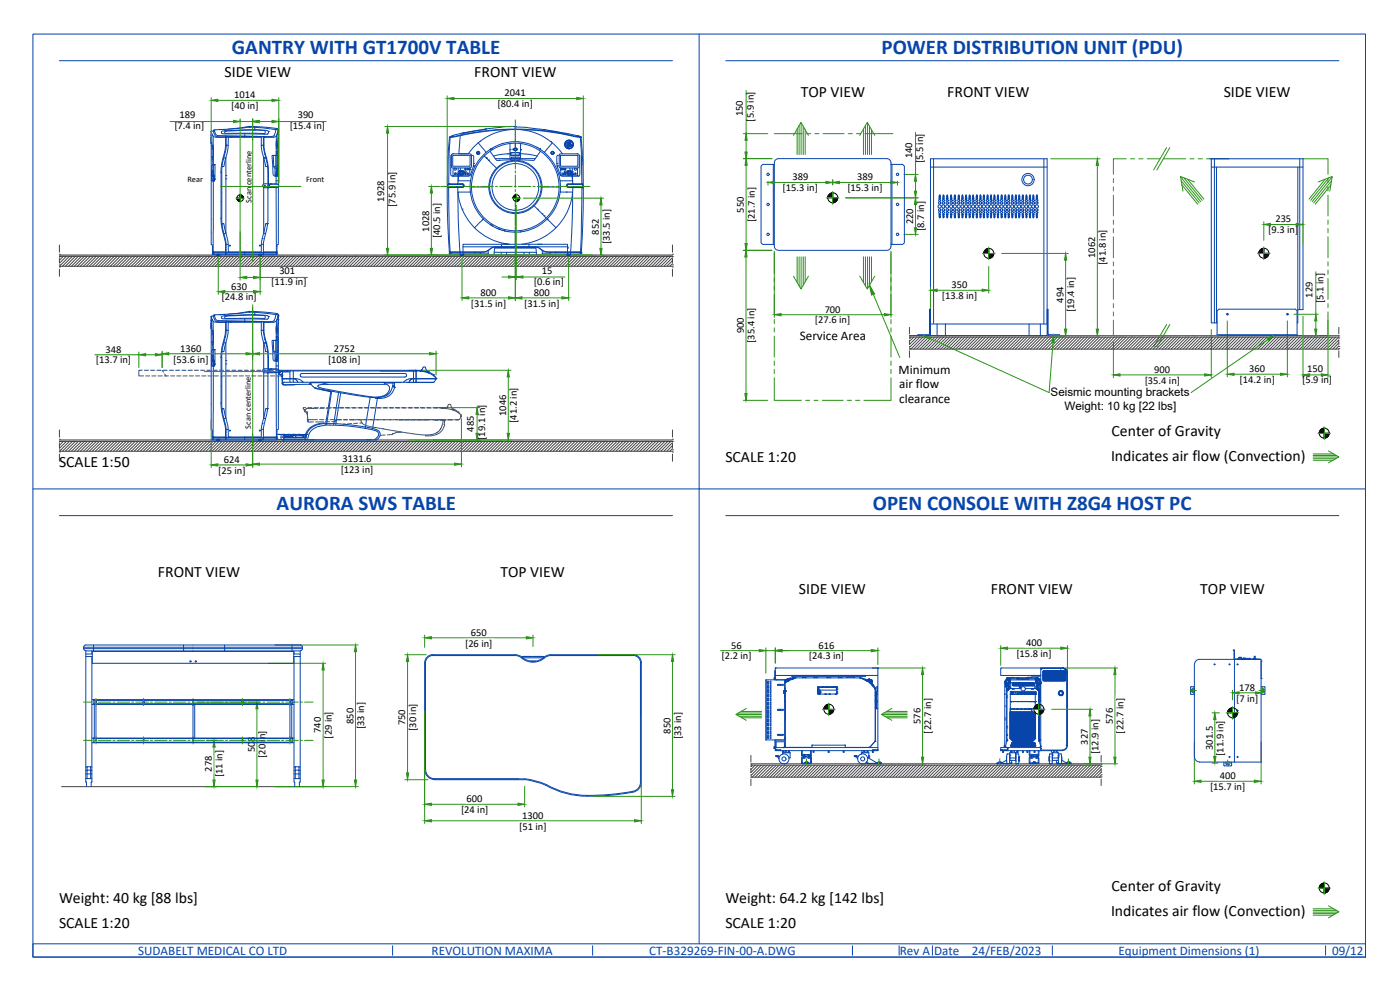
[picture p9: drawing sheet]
<svg xmlns="http://www.w3.org/2000/svg" width="420mm" height="297mm" viewBox="0 0 420 297" stroke-linecap="round" stroke-linejoin="round" font-family="sans-serif">
<defs><g id="words">
<g font-size="6.3" fill="#0745ab">
<text x="69.6" y="16.2">GANTRY WITH GT1700V TABLE</text>
<text x="264.6" y="16.2">POWER DISTRIBUTION UNIT (PDU)</text>
<text x="83" y="153">AURORA SWS TABLE</text>
<text x="262" y="153">OPEN CONSOLE WITH Z8G4 HOST PC</text>
</g>
<g font-size="4.7">
<text x="67.4" y="23.1">SIDE VIEW</text>
<text x="142.3" y="23.1">FRONT VIEW</text>
<text x="240.3" y="29.2">TOP VIEW</text>
<text x="284.3" y="29.2">FRONT VIEW</text>
<text x="367.3" y="29.2">SIDE VIEW</text>
<text x="333.6" y="130.9">Center of Gravity</text>
<text x="17.7" y="140.3">SCALE 1:50</text>
<text x="217.7" y="138.7">SCALE 1:20</text>
<text x="333.4" y="138.4">Indicates air flow (Convection)</text>
<text x="47.4" y="173.2">FRONT VIEW</text>
<text x="150.2" y="173.2">TOP VIEW</text>
<text x="239.8" y="178.2">SIDE VIEW</text>
<text x="297.4" y="178.2">FRONT VIEW</text>
<text x="360.2" y="178.2">TOP VIEW</text>
<text x="333.6" y="267.4">Center of Gravity</text>
<text x="17.7" y="270.9">Weight: 40 kg [88 lbs]</text>
<text x="217.7" y="270.9">Weight: 64.2 kg [142 lbs]</text>
<text x="333.4" y="275">Indicates air flow (Convection)</text>
<text x="17.7" y="278.6">SCALE 1:20</text>
<text x="217.7" y="278.6">SCALE 1:20</text>
</g>
<g font-size="3.9">
<text x="240" y="102.1">Service Area</text>
<text x="269.7" y="112.2">Minimum</text>
<text x="269.8" y="116.6">air flow</text>
<text x="269.8" y="120.9">clearance</text>
</g>
<g font-size="3.9" fill="#0745ab">
<text x="41.5" y="286.4">SUDABELT MEDICAL CO LTD</text>
<text x="129.5" y="286.4">REVOLUTION MAXIMA</text>
<text x="194.8" y="286.4">CT-B329269-FIN-00-A.DWG</text>
<text x="270.1" y="286.4">Rev A</text>
<text x="280.3" y="286.4">Date</text>
<text x="291.6" y="286.4">24/FEB/2023</text>
<text x="335.7" y="286.4">Equipment Dimensions (1)</text>
<text x="399.8" y="286.4">09/12</text>
</g>
<g font-size="3.5">
<text x="315.3" y="118.7">Seismic mounting brackets</text>
<text x="319.5" y="122.9">Weight: 10 kg [22 lbs]</text>
</g>
<g font-size="3.2">
<text x="70.2" y="29.5">1014</text>
<text x="151.4" y="28.9">2041</text>
<text x="53.9" y="35.4">189</text>
<text x="69.4" y="32.7">[40 in]</text>
<text x="89.3" y="35.4">390</text>
<text x="149.3" y="32.2">[80.4 in]</text>
<text x="222.9" y="34.9" transform="rotate(-90 222.9 34.9)">150</text>
<text x="52.3" y="38.8">[7.4 in]</text>
<text x="87" y="38.8">[15.4 in]</text>
<text x="226.2" y="36.5" transform="rotate(-90 226.2 36.5)">[5.9 in]</text>
<text x="273.7" y="47.5" transform="rotate(-90 273.7 47.5)">140</text>
<text x="277.1" y="49" transform="rotate(-90 277.1 49)">[5.5 in]</text>
<text x="234.9" y="57.3">[15.3 in]</text>
<text x="237.8" y="54.1">389</text>
<text x="254.3" y="57.3">[15.3 in]</text>
<text x="257.2" y="54.1">389</text>
<text x="115.3" y="60.5" transform="rotate(-90 115.3 60.5)">1928</text>
<text x="118.7" y="62" transform="rotate(-90 118.7 62)">[75.9 in]</text>
<text x="223.2" y="63.8" transform="rotate(-90 223.2 63.8)">550</text>
<text x="128.8" y="69.5" transform="rotate(-90 128.8 69.5)">1028</text>
<text x="132.1" y="71.5" transform="rotate(-90 132.1 71.5)">[40.5 in]</text>
<text x="179.7" y="70.4" transform="rotate(-90 179.7 70.4)">852</text>
<text x="226.5" y="66.6" transform="rotate(-90 226.5 66.6)">[21.7 in]</text>
<text x="274.1" y="67.3" transform="rotate(-90 274.1 67.3)">220</text>
<text x="277.3" y="69.4" transform="rotate(-90 277.3 69.4)">[8.7 in]</text>
<text x="380.6" y="69.9">[9.3 in]</text>
<text x="382.7" y="66.7">235</text>
<text x="183" y="73.3" transform="rotate(-90 183 73.3)">[33.5 in]</text>
<text x="328.7" y="77.4" transform="rotate(-90 328.7 77.4)">1062</text>
<text x="83.8" y="82.2">301</text>
<text x="162.6" y="82.1">15</text>
<text x="331.9" y="79.5" transform="rotate(-90 331.9 79.5)">[41.8 in]</text>
<text x="69.4" y="86.9">630</text>
<text x="81.4" y="85.6">[11.9 in]</text>
<text x="144.2" y="88.7">800</text>
<text x="160.2" y="85.5">[0.6 in]</text>
<text x="160.2" y="88.7">800</text>
<text x="282.7" y="89.7">[13.8 in]</text>
<text x="285.6" y="86.5">350</text>
<text x="393.9" y="89.3" transform="rotate(-90 393.9 89.3)">129</text>
<text x="66.5" y="90.1">[24.8 in]</text>
<text x="141.3" y="92">[31.5 in]</text>
<text x="157.3" y="92">[31.5 in]</text>
<text x="247.5" y="93.8">700</text>
<text x="319.2" y="90.8" transform="rotate(-90 319.2 90.8)">494</text>
<text x="322.4" y="93.7" transform="rotate(-90 322.4 93.7)">[19.4 in]</text>
<text x="397.2" y="90.9" transform="rotate(-90 397.2 90.9)">[5.1 in]</text>
<text x="223.2" y="100" transform="rotate(-90 223.2 100)">900</text>
<text x="244.6" y="97">[27.6 in]</text>
<text x="31.7" y="105.8">348</text>
<text x="54" y="105.5">1360</text>
<text x="100.2" y="105.5">2752</text>
<text x="226.5" y="102.9" transform="rotate(-90 226.5 102.9)">[35.4 in]</text>
<text x="28.8" y="109">[13.7 in]</text>
<text x="52" y="108.8">[53.6 in]</text>
<text x="98.4" y="108.8">[108 in]</text>
<text x="346.4" y="111.8">900</text>
<text x="374.9" y="111.6">360</text>
<text x="392.3" y="111.5">150</text>
<text x="343.5" y="115.1">[35.4 in]</text>
<text x="372" y="114.9">[14.2 in]</text>
<text x="390.8" y="114.8">[5.9 in]</text>
<text x="151.9" y="124.8" transform="rotate(-90 151.9 124.8)">1046</text>
<text x="142.2" y="129.5" transform="rotate(-90 142.2 129.5)">485</text>
<text x="145.6" y="132" transform="rotate(-90 145.6 132)">[19.1 in]</text>
<text x="155.1" y="126.8" transform="rotate(-90 155.1 126.8)">[41.2 in]</text>
<text x="65.5" y="142.1">[25 in]</text>
<text x="67.2" y="138.8">624</text>
<text x="102.2" y="141.9">[123 in]</text>
<text x="102.8" y="138.6">3131.6</text>
<text x="141.3" y="190.7">650</text>
<text x="139.6" y="194">[26 in]</text>
<text x="216.5" y="197.8">[2.2 in]</text>
<text x="219.4" y="194.6">56</text>
<text x="242.8" y="197.8">[24.3 in]</text>
<text x="245.6" y="194.6">616</text>
<text x="305" y="197.1">[15.8 in]</text>
<text x="308" y="193.8">400</text>
<text x="371.9" y="207.2">178</text>
<text x="371" y="210.5">[7 in]</text>
<text x="96.3" y="219.9" transform="rotate(-90 96.3 219.9)">740</text>
<text x="99.6" y="221.6" transform="rotate(-90 99.6 221.6)">[29 in]</text>
<text x="106.1" y="217.2" transform="rotate(-90 106.1 217.2)">850</text>
<text x="109.3" y="218.9" transform="rotate(-90 109.3 218.9)">[33 in]</text>
<text x="121.6" y="217.6" transform="rotate(-90 121.6 217.6)">750</text>
<text x="124.9" y="219.3" transform="rotate(-90 124.9 219.3)">[30 in]</text>
<text x="201.2" y="220.1" transform="rotate(-90 201.2 220.1)">850</text>
<text x="204.4" y="221.8" transform="rotate(-90 204.4 221.8)">[33 in]</text>
<text x="276.2" y="217.2" transform="rotate(-90 276.2 217.2)">576</text>
<text x="279.5" y="220.1" transform="rotate(-90 279.5 220.1)">[22.7 in]</text>
<text x="333.9" y="217.2" transform="rotate(-90 333.9 217.2)">576</text>
<text x="337.2" y="220.1" transform="rotate(-90 337.2 220.1)">[22.7 in]</text>
<text x="76.5" y="225.7" transform="rotate(-90 76.5 225.7)">508</text>
<text x="79.7" y="227.4" transform="rotate(-90 79.7 227.4)">[20 in]</text>
<text x="326.4" y="223.4" transform="rotate(-90 326.4 223.4)">327</text>
<text x="329.7" y="226.3" transform="rotate(-90 329.7 226.3)">[12.9 in]</text>
<text x="364" y="225" transform="rotate(-90 364 225)">301.5</text>
<text x="367.2" y="226.8" transform="rotate(-90 367.2 226.8)">[11.9 in]</text>
<text x="63.6" y="231.5" transform="rotate(-90 63.6 231.5)">278</text>
<text x="66.8" y="233.2" transform="rotate(-90 66.8 233.2)">[11 in]</text>
<text x="366.1" y="233.8">400</text>
<text x="363.1" y="237">[15.7 in]</text>
<text x="138.4" y="243.9">[24 in]</text>
<text x="140" y="240.7">600</text>
<text x="156.7" y="245.6">1300</text>
<text x="155.8" y="248.9">[51 in]</text>
</g>
<g font-size="2.5">
<text x="56.2" y="54.6">Rear</text>
<text x="91.8" y="54.6">Front</text>
<text x="75.5" y="60.8" transform="rotate(-90 75.5 60.8)">Scan centerline</text>
<text x="75.2" y="128.6" transform="rotate(-90 75.2 128.6)">Scan centerline</text>
</g>
</g></defs>
<!-- layer: 0 -->
<g fill="none" stroke="#0745ab" stroke-width=".3">
<path d="M9.9 10.2h399.9v277h-399.9zM209.8 10.2v136.5h200M217.8 18.2h184M232.4 49.3h-3.5l-.5 .5v23.1l.5 .4h3.5M232.7 48.1l1-.5h32.5a1.22 1.22 0 0 1 1.2 1.3v24.9a1.29 1.29 0 0 1-1.2 1.3h-32.5a1.29 1.29 0 0 1-1.3-1.3v-24.9zM267.4 49.3h3.5l.5 .5v23.1l-.5 .4h-3.5M279.2 47.6h35.1v49.6h-35.1zM279.2 50.1h35.1M280.2 47.6v49.4M313.3 47.6v49.6M363.1 47.6h27.9v45.3h-1.5M363.5 50.1h27.5"/>
<path d="M363.5 47.6v49.3h1.8M364.5 47.6v49.3M365.1 50.1v46.8M389.5 50.1v46.8h-.2M390.1 47.6v45.3M281.2 97.2v3.5h2.5v-3.5M308.8 97.2v3.5M312.2 97.2v3.5M278.7 100.4h-3.2v.3h3.5M278.7 100.4l.2-.2v-7.4h.3v7.7l-.2 .2M309.4 100.7h3.4M314.6 100.2v-7.4h-.3v7.7"/>
<path d="M314.6 100.2l.2 .2M314.8 100.4h3.2v.3h-3.5l-.2-.3M365.3 100.4h24M389 100.7h-23.7v-7.4l.5-.5h23l.5 .5v7.4M9.9 146.7h199.9v136.5M17.8 154.7h184M117.8 283.8v2.8M177.9 283.8v2.8M255.8 283.8v2.8M269.8 283.8v2.8M279.8 283.8v2.8M315.8 283.8v2.8"/>
<path d="M397.8 283.8v2.8M409.8 283.2h-399.9v4h399.9"/>
<circle cx="282" cy="59" r=".17"/>
<circle cx="282" cy="58.6" r=".12"/>
<circle cx="282" cy="59.4" r=".23"/>
<circle cx="283.1" cy="59.5" r=".23"/>
<circle cx="283.1" cy="59" r=".18"/>
<circle cx="283.1" cy="58.6" r=".13"/>
<circle cx="284.3" cy="59" r=".19"/>
<circle cx="284.3" cy="59.5" r=".23"/>
<circle cx="284.3" cy="58.6" r=".13"/>
<circle cx="285.4" cy="59" r=".17"/>
<circle cx="285.5" cy="59.4" r=".22"/>
<circle cx="285.5" cy="58.6" r=".14"/>
<circle cx="286.5" cy="59" r=".17"/>
<circle cx="286.6" cy="58.6" r=".14"/>
<circle cx="286.6" cy="59.4" r=".22"/>
<circle cx="287.7" cy="58.6" r=".14"/>
<circle cx="287.7" cy="59" r=".17"/>
<circle cx="287.7" cy="59.4" r=".22"/>
<circle cx="288.8" cy="58.6" r=".14"/>
<circle cx="288.8" cy="59" r=".16"/>
<circle cx="288.8" cy="59.4" r=".22"/>
<circle cx="289.9" cy="59" r=".16"/>
<circle cx="289.9" cy="58.6" r=".12"/>
<circle cx="289.9" cy="59.4" r=".23"/>
<circle cx="291" cy="59" r=".16"/>
<circle cx="291" cy="58.6" r=".12"/>
<circle cx="291" cy="59.4" r=".22"/>
<circle cx="292" cy="59" r=".16"/>
<circle cx="292" cy="58.6" r=".12"/>
<circle cx="292.1" cy="59.4" r=".22"/>
<circle cx="293.1" cy="59" r=".17"/>
<circle cx="293.1" cy="58.6" r=".13"/>
<circle cx="293.2" cy="59.4" r=".23"/>
<circle cx="294.2" cy="59" r=".17"/>
<circle cx="294.2" cy="59.4" r=".22"/>
<circle cx="294.2" cy="58.6" r=".13"/>
<circle cx="295.2" cy="59" r=".17"/>
<circle cx="295.3" cy="58.6" r=".13"/>
<circle cx="295.3" cy="59.4" r=".23"/>
<circle cx="296.3" cy="59" r=".17"/>
<circle cx="296.3" cy="59.4" r=".22"/>
<circle cx="296.4" cy="58.6" r=".13"/>
<circle cx="297.4" cy="59" r=".17"/>
<circle cx="297.4" cy="59.4" r=".22"/>
<circle cx="297.4" cy="58.6" r=".13"/>
<circle cx="298.4" cy="59" r=".17"/>
<circle cx="298.4" cy="59.4" r=".22"/>
<circle cx="298.4" cy="58.6" r=".13"/>
<circle cx="299.5" cy="59" r=".17"/>
<circle cx="299.5" cy="59.4" r=".22"/>
<circle cx="299.5" cy="58.6" r=".13"/>
<circle cx="300.6" cy="59" r=".17"/>
<circle cx="300.6" cy="59.4" r=".22"/>
<circle cx="300.6" cy="58.6" r=".13"/>
<circle cx="301.7" cy="59" r=".17"/>
<circle cx="301.7" cy="59.4" r=".22"/>
<circle cx="301.7" cy="58.6" r=".13"/>
<circle cx="302.7" cy="59" r=".17"/>
<circle cx="302.7" cy="59.4" r=".22"/>
<circle cx="302.7" cy="58.6" r=".13"/>
<circle cx="303.8" cy="59" r=".17"/>
<circle cx="303.8" cy="59.4" r=".22"/>
<circle cx="303.8" cy="58.6" r=".13"/>
<circle cx="304.9" cy="59" r=".17"/>
<circle cx="304.9" cy="59.4" r=".22"/>
<circle cx="304.9" cy="58.6" r=".13"/>
<circle cx="305.9" cy="59" r=".17"/>
<circle cx="305.9" cy="59.4" r=".22"/>
<circle cx="305.9" cy="58.6" r=".13"/>
<circle cx="306.9" cy="59" r=".17"/>
<circle cx="306.9" cy="59.4" r=".22"/>
<circle cx="306.9" cy="58.6" r=".13"/>
<circle cx="308" cy="59.5" r=".23"/>
<circle cx="308" cy="59" r=".17"/>
<circle cx="308" cy="58.6" r=".13"/>
<circle cx="308.5" cy="53.9" r="1.3"/>
<circle cx="308.5" cy="53.9" r="1.83"/>
<circle cx="309.1" cy="59.5" r=".23"/>
<circle cx="309.1" cy="59" r=".17"/>
<circle cx="309.1" cy="58.6" r=".13"/>
<circle cx="310.1" cy="59.5" r=".23"/>
<circle cx="310.1" cy="59" r=".17"/>
<circle cx="310.1" cy="58.6" r=".13"/>
<circle cx="311.1" cy="59.5" r=".23"/>
<circle cx="311.2" cy="59" r=".17"/>
<circle cx="311.2" cy="58.6" r=".13"/>
<circle cx="282" cy="60.1" r=".31"/>
<circle cx="282" cy="63.8" r=".3"/>
<circle cx="282" cy="64.9" r=".17"/>
<circle cx="282" cy="64.4" r=".25"/>
<circle cx="282" cy="65.3" r=".12"/>
<circle cx="282" cy="63" r=".37"/>
<circle cx="282" cy="61.9" r=".48"/>
<circle cx="282" cy="60.9" r=".35"/>
<circle cx="283.1" cy="61.9" r=".48"/>
<circle cx="283.1" cy="64.5" r=".23"/>
<circle cx="283.1" cy="60.1" r=".31"/>
<circle cx="283.1" cy="63" r=".35"/>
<circle cx="283.1" cy="65.3" r=".14"/>
<circle cx="283.1" cy="64.9" r=".18"/>
<circle cx="283.1" cy="63.8" r=".3"/>
<circle cx="283.1" cy="60.9" r=".34"/>
<circle cx="284.3" cy="63" r=".37"/>
<circle cx="284.3" cy="61.9" r=".48"/>
<circle cx="284.3" cy="64.5" r=".23"/>
<circle cx="284.3" cy="60.1" r=".31"/>
<circle cx="284.3" cy="60.9" r=".35"/>
<circle cx="284.3" cy="64.9" r=".19"/>
<circle cx="284.3" cy="63.8" r=".3"/>
<circle cx="284.3" cy="65.3" r=".13"/>
<circle cx="285.4" cy="64.9" r=".17"/>
<circle cx="285.4" cy="63" r=".37"/>
<circle cx="285.4" cy="64.4" r=".24"/>
<circle cx="285.4" cy="61.9" r=".48"/>
<circle cx="285.5" cy="60.1" r=".31"/>
<circle cx="285.5" cy="60.9" r=".35"/>
<circle cx="285.5" cy="65.3" r=".14"/>
<circle cx="285.5" cy="63.8" r=".3"/>
<circle cx="286.5" cy="64.9" r=".17"/>
<circle cx="286.5" cy="63" r=".37"/>
<circle cx="286.5" cy="64.4" r=".24"/>
<circle cx="286.5" cy="61.9" r=".48"/>
<circle cx="286.6" cy="60.1" r=".31"/>
<circle cx="286.6" cy="60.9" r=".35"/>
<circle cx="286.6" cy="65.2" r=".14"/>
<circle cx="286.6" cy="63.8" r=".3"/>
<circle cx="287.7" cy="65.3" r=".14"/>
<circle cx="287.7" cy="64.9" r=".17"/>
<circle cx="287.7" cy="63" r=".37"/>
<circle cx="287.7" cy="61.9" r=".48"/>
<circle cx="287.7" cy="64.5" r=".23"/>
<circle cx="287.7" cy="60.1" r=".31"/>
<circle cx="287.7" cy="60.9" r=".35"/>
<circle cx="287.7" cy="63.8" r=".3"/>
<circle cx="288.8" cy="60.1" r=".31"/>
<circle cx="288.8" cy="65.3" r=".14"/>
<circle cx="288.8" cy="63.8" r=".3"/>
<circle cx="288.8" cy="64.9" r=".16"/>
<circle cx="288.8" cy="63" r=".37"/>
<circle cx="288.8" cy="64.4" r=".24"/>
<circle cx="288.8" cy="61.9" r=".48"/>
<circle cx="288.8" cy="60.9" r=".35"/>
<circle cx="289.9" cy="60.1" r=".31"/>
<circle cx="289.9" cy="63.8" r=".3"/>
<circle cx="289.9" cy="64.9" r=".16"/>
<circle cx="289.9" cy="65.3" r=".12"/>
<circle cx="289.9" cy="63" r=".37"/>
<circle cx="289.9" cy="64.4" r=".23"/>
<circle cx="289.9" cy="61.9" r=".48"/>
<circle cx="289.9" cy="60.9" r=".35"/>
<circle cx="291" cy="60.1" r=".31"/>
<circle cx="291" cy="63.8" r=".3"/>
<circle cx="291" cy="64.9" r=".16"/>
<circle cx="291" cy="65.3" r=".12"/>
<circle cx="291" cy="63" r=".37"/>
<circle cx="291" cy="64.4" r=".23"/>
<circle cx="291" cy="61.9" r=".48"/>
<circle cx="291" cy="60.9" r=".35"/>
<circle cx="292" cy="60.1" r=".31"/>
<circle cx="292" cy="63.8" r=".3"/>
<circle cx="292" cy="64.9" r=".16"/>
<circle cx="292" cy="65.3" r=".12"/>
<circle cx="292" cy="63" r=".37"/>
<circle cx="292.1" cy="64.4" r=".23"/>
<circle cx="292.1" cy="61.9" r=".48"/>
<circle cx="292.1" cy="60.9" r=".35"/>
<circle cx="293.1" cy="60.1" r=".31"/>
<circle cx="293.1" cy="63.8" r=".3"/>
<circle cx="293.1" cy="64.9" r=".17"/>
<circle cx="293.1" cy="65.3" r=".13"/>
<circle cx="293.1" cy="64.4" r=".25"/>
<circle cx="293.1" cy="63" r=".37"/>
<circle cx="293.2" cy="61.9" r=".48"/>
<circle cx="293.2" cy="60.9" r=".35"/>
<circle cx="294.2" cy="64.4" r=".24"/>
<circle cx="294.2" cy="60.1" r=".31"/>
<circle cx="294.2" cy="63" r=".35"/>
<circle cx="294.2" cy="63.8" r=".3"/>
<circle cx="294.2" cy="64.9" r=".17"/>
<circle cx="294.2" cy="60.9" r=".34"/>
<circle cx="294.2" cy="65.3" r=".13"/>
<circle cx="294.3" cy="61.9" r=".48"/>
<circle cx="295.2" cy="60.1" r=".31"/>
<circle cx="295.2" cy="63.8" r=".3"/>
<circle cx="295.2" cy="64.9" r=".17"/>
<circle cx="295.3" cy="65.3" r=".13"/>
<circle cx="295.3" cy="64.4" r=".25"/>
<circle cx="295.3" cy="63" r=".37"/>
<circle cx="295.3" cy="61.9" r=".48"/>
<circle cx="295.3" cy="60.9" r=".35"/>
<circle cx="296.3" cy="64.4" r=".24"/>
<circle cx="296.3" cy="60.1" r=".31"/>
<circle cx="296.3" cy="63" r=".35"/>
<circle cx="296.3" cy="63.8" r=".3"/>
<circle cx="296.3" cy="64.9" r=".17"/>
<circle cx="296.3" cy="60.9" r=".34"/>
<circle cx="296.4" cy="65.3" r=".13"/>
<circle cx="296.4" cy="61.9" r=".48"/>
<circle cx="297.4" cy="64.4" r=".24"/>
<circle cx="297.4" cy="60.1" r=".31"/>
<circle cx="297.4" cy="63" r=".35"/>
<circle cx="297.4" cy="63.8" r=".3"/>
<circle cx="297.4" cy="64.9" r=".17"/>
<circle cx="297.4" cy="60.9" r=".34"/>
<circle cx="297.4" cy="65.3" r=".13"/>
<circle cx="297.4" cy="61.9" r=".48"/>
<circle cx="298.4" cy="64.4" r=".24"/>
<circle cx="298.4" cy="60.1" r=".31"/>
<circle cx="298.4" cy="63" r=".35"/>
<circle cx="298.4" cy="63.8" r=".3"/>
<circle cx="298.4" cy="64.9" r=".17"/>
<circle cx="298.4" cy="60.9" r=".34"/>
<circle cx="298.4" cy="65.3" r=".13"/>
<circle cx="298.4" cy="61.9" r=".48"/>
<circle cx="299.5" cy="64.4" r=".24"/>
<circle cx="299.5" cy="60.1" r=".31"/>
<circle cx="299.5" cy="63" r=".35"/>
<circle cx="299.5" cy="63.8" r=".3"/>
<circle cx="299.5" cy="64.9" r=".17"/>
<circle cx="299.5" cy="60.9" r=".34"/>
<circle cx="299.5" cy="65.3" r=".13"/>
<circle cx="299.5" cy="61.9" r=".48"/>
<circle cx="300.6" cy="64.4" r=".24"/>
<circle cx="300.6" cy="60.1" r=".31"/>
<circle cx="300.6" cy="63" r=".35"/>
<circle cx="300.6" cy="63.8" r=".3"/>
<circle cx="300.6" cy="64.9" r=".17"/>
<circle cx="300.6" cy="61.9" r=".47"/>
<circle cx="300.6" cy="60.9" r=".34"/>
<circle cx="300.6" cy="65.3" r=".13"/>
<circle cx="301.7" cy="64.4" r=".24"/>
<circle cx="301.7" cy="60.1" r=".31"/>
<circle cx="301.7" cy="63" r=".35"/>
<circle cx="301.7" cy="63.8" r=".3"/>
<circle cx="301.7" cy="64.9" r=".17"/>
<circle cx="301.7" cy="61.9" r=".47"/>
<circle cx="301.7" cy="60.9" r=".34"/>
<circle cx="301.7" cy="65.3" r=".13"/>
<circle cx="302.7" cy="64.4" r=".24"/>
<circle cx="302.7" cy="60.1" r=".31"/>
<circle cx="302.7" cy="63" r=".35"/>
<circle cx="302.7" cy="63.8" r=".3"/>
<circle cx="302.7" cy="64.9" r=".17"/>
<circle cx="302.7" cy="61.9" r=".47"/>
<circle cx="302.7" cy="60.9" r=".34"/>
<circle cx="302.7" cy="65.3" r=".13"/>
<circle cx="303.8" cy="64.4" r=".24"/>
<circle cx="303.8" cy="61.9" r=".48"/>
<circle cx="303.8" cy="60.1" r=".31"/>
<circle cx="303.8" cy="63" r=".35"/>
<circle cx="303.8" cy="63.8" r=".3"/>
<circle cx="303.8" cy="64.9" r=".17"/>
<circle cx="303.8" cy="60.9" r=".34"/>
<circle cx="303.8" cy="65.3" r=".13"/>
<circle cx="304.8" cy="64.4" r=".24"/>
<circle cx="304.8" cy="61.9" r=".48"/>
<circle cx="304.8" cy="60.1" r=".31"/>
<circle cx="304.8" cy="63" r=".35"/>
<circle cx="304.9" cy="63.8" r=".3"/>
<circle cx="304.9" cy="64.9" r=".17"/>
<circle cx="304.9" cy="60.9" r=".34"/>
<circle cx="304.9" cy="65.3" r=".13"/>
<circle cx="305.8" cy="64.4" r=".24"/>
<circle cx="305.9" cy="61.9" r=".48"/>
<circle cx="305.9" cy="60.1" r=".31"/>
<circle cx="305.9" cy="63" r=".35"/>
<circle cx="305.9" cy="63.8" r=".3"/>
<circle cx="305.9" cy="64.9" r=".17"/>
<circle cx="305.9" cy="60.9" r=".34"/>
<circle cx="305.9" cy="65.3" r=".13"/>
<circle cx="306.9" cy="64.4" r=".24"/>
<circle cx="306.9" cy="61.9" r=".48"/>
<circle cx="306.9" cy="60.1" r=".31"/>
<circle cx="306.9" cy="63" r=".35"/>
<circle cx="306.9" cy="63.8" r=".3"/>
<circle cx="306.9" cy="64.9" r=".17"/>
<circle cx="306.9" cy="60.9" r=".34"/>
<circle cx="306.9" cy="65.3" r=".13"/>
<circle cx="308" cy="64.4" r=".24"/>
<circle cx="308" cy="61.9" r=".48"/>
<circle cx="308" cy="60.1" r=".31"/>
<circle cx="308" cy="63" r=".35"/>
<circle cx="308" cy="63.8" r=".3"/>
<circle cx="308" cy="60.9" r=".34"/>
<circle cx="308" cy="64.9" r=".17"/>
<circle cx="308" cy="65.3" r=".13"/>
<circle cx="309.1" cy="64.4" r=".24"/>
<circle cx="309.1" cy="61.9" r=".48"/>
<circle cx="309.1" cy="60.1" r=".31"/>
<circle cx="309.1" cy="63" r=".35"/>
<circle cx="309.1" cy="63.8" r=".3"/>
<circle cx="309.1" cy="60.9" r=".34"/>
<circle cx="309.1" cy="64.9" r=".17"/>
<circle cx="309.1" cy="65.3" r=".13"/>
<circle cx="310.1" cy="64.4" r=".24"/>
<circle cx="310.1" cy="61.9" r=".48"/>
<circle cx="310.1" cy="60.1" r=".31"/>
<circle cx="310.1" cy="63" r=".35"/>
<circle cx="310.1" cy="63.8" r=".3"/>
<circle cx="310.1" cy="64.9" r=".17"/>
<circle cx="310.1" cy="60.9" r=".34"/>
<circle cx="310.1" cy="65.3" r=".13"/>
<circle cx="311.1" cy="64.4" r=".24"/>
<circle cx="311.1" cy="61.9" r=".48"/>
<circle cx="311.1" cy="60.1" r=".31"/>
<circle cx="311.1" cy="63" r=".35"/>
<circle cx="311.2" cy="63.8" r=".3"/>
<circle cx="311.2" cy="64.9" r=".17"/>
<circle cx="311.2" cy="60.9" r=".34"/>
<circle cx="311.2" cy="65.3" r=".13"/>
<circle cx="368.3" cy="94.3" r=".23"/>
<circle cx="386.4" cy="94.3" r=".23"/>
</g>
<!-- layer: GE-EQUIPMENT_LIGHT -->
<g fill="none" stroke="#0745ab" stroke-width=".3">
<path d="M63.4 39.6v.8M64 39.3l.1 .4a1.32 1.32 0 0 0 1.5 1.3l2.1 .1-1.9 .1a1.76 1.76 0 0 1-2.1-.9l-.3-.7 .4 8.3M64.4 39.4h.1M67.5 39.3h.1M72.1 40h-4.4a.34 .34 0 0 1-.3-.3 .34 .34 0 0 1 .4-.4l7.1-.3 4.3 .2a.44 .44 0 0 1 .4 .4 .44 .44 0 0 1-.4 .5l-7-.1M74.7 38.1h.1M74.8 38.1h.1M74.9 38.1l8 .8M74.9 38.1h.1M76.5 39l-2-.1-6.7 .3 .2 .1M76.5 38.2v.7l2.9 .1a.88 .88 0 0 1 1.2 .9l-.5 .4-13.1-.2a.43 .43 0 0 1-.5-.4 .43 .43 0 0 1 .5-.4l.8-.1-.3-.4M80.6 39.5h.1"/>
<path d="M82.9 38.8l-.2 .7a1.4 1.4 0 0 1-1.8 1.5h-1.8l.1 2.6h-.1v-2.5M83.4 39.3h.1M83.5 39.2h.1M83.5 38.7l-.2 .9a1.53 1.53 0 0 1-2 1.6h-2.1M83.5 38.9l-.3 7.3h-.2M150.8 38.8h.1M150.8 38.8h-.3a59 59 0 0 0-12.3 1.7M150.8 38.8a81.3 81.3 0 0 1 22.7 2.2M153.1 38.9a99.3 99.3 0 0 0-17.4 2.3h-.6l3.1-.7M154.7 38.7h.1M154.7 38.7l1.5 .2a87.7 87.7 0 0 1 17.4 2.3h.6M156.2 38.9a17.6 17.6 0 0 1 12.6 7.3"/>
<path d="M158.8 38.8h.1M63.4 54.2h.2M63.5 40.5h.1M63.5 52.8h.5v1.4v-1.4h.4a1.25 1.25 0 0 1-.3 1.4h-.5zM63.6 54.1h.1M63.6 52.8h.1M63.7 43.7h.1M63.7 44.9v-1.3h.3l.1 4-.3 .3M63.7 46.9v.5zM63.8 47.9l.2 4.9-.1-1.6M63.9 40.8l.1 2.8M64 53.7h.1"/>
<path d="M64 52.5h.1M64 52.6h.1M64 54.3v21.6M64 54.2h.1M64 47.8v1.6l.4 .1 .1 .5v3.7a.52 .52 0 0 1-.5 .6 .52 .52 0 0 1-.5-.6l.2-4.3h.2v3.1l.1-.3M64 54.3h.1M64 53.9h.1M64.3 49.4h.1M64.4 53.9h.1M64.4 53.7h.1M66.4 51.7v13.7M66.6 51.7v13.7"/>
<path d="M66.6 50l-.1 1.7h-.2M67.2 47.4l.6-.1v22.6l-.6 .2M67.7 41.2v2.4M67.7 43.7h.1M67.7 43.6l-1.1 5-.3 3.1M67.7 43.6h.2l-.1 1.3-1.2 5.1h.6l1.1-4.5 .2-1.9M67.7 41.2h.1M67.7 41.1l10.7 .1M67.8 53.7h.1M67.8 52.7h.1M67.8 40.7v.4M67.9 41.1h.1"/>
<path d="M67.9 41.1v2.5h.6M67.9 41.1l11.1-.1-.6 .1v2.5M68.5 41.2h.1M68.5 41.2v2.4M69.3 41.2h.1M73.5 40.1v1.1M78.4 43.6h.1M79.1 41h.1M79.1 41.2h.1M79.1 56.2l1.3 .1M79.1 54.7h.1M79.2 47.4h.1"/>
<path d="M79.2 43.6l.3 2 .9 4 .2 5.6M79.8 47.4l-.7-3.8h-.7l.2 1.9 .5 1.8v7.9l-.3 .4 .3 .7v13.6l.6 .3-.6 3.1M79.8 47.4l-.7-.1 .6 2.6 .6 .1 .1 6.3M79.8 47.4h.1M79.8 47.4l.5 2.6M80.4 56.3v10l-.1 .8h-.6l-.6 2.8a13.3 13.3 0 0 0-.7 5.7M80.4 56.3h.1M80.4 55.1l-1.3 .1M81.1 56.2h.1M81.1 55.2a.59 .59 0 0 0-.4 .5 .59 .59 0 0 0 .4 .6M81.3 56.3h.1M81.3 55.2h.1"/>
<path d="M81.3 56.1v.2M81.3 55.2v.1M82 41.2h.1M82 46.7l.1 3.1a.53 .53 0 0 0 .8 .6v1.6M82 46.6h.1M82.1 49.9h.7M82.5 50.4v2.4h.4v-.5M82.8 46.7l-1-.1-.2 .2 .3 5.3a.73 .73 0 0 0 1 .7M82.8 51.9l.1 .5zM82.9 52.9h.1M82.9 52.5h.1M82.9 50.4l-.1-4 .1-.2h.5l-.1 4.2"/>
<path d="M82.9 52h.1M82.9 52.6h.1M82.9 52.4h.1M82.9 56.3v19.3h.2M82.9 46.6h.5v3.2h-.5zM82.9 54.2h.6M82.9 44.6l.1 1.6M82.9 45.7h.1M82.9 45.6h.1M82.9 45.5h.1M82.9 50.4l.1 2.1-.1-1.3M82.9 40.7l-.1 3 .2 1 .1-1.4-.2-1.2"/>
<path d="M82.9 46.2h.1M83 50.4h.3M83.1 40.3h.1M83.3 50.5v.3M83.3 50.5l.1 .4M83.3 51v1.8h-.4v-.6M83.3 50.4h.1M83.3 50.4v.1M83.3 50.9h.1M83.4 50.8h.1M83.4 55.3l-2.9-.1-.1 1.3M83.4 56.1l-2.9 .2"/>
<path d="M83.4 49.8v2.6l-.1 .4h-.4v2.3M83.5 40.5h.1M83.6 55.3h-2.3a.45 .45 0 0 0-.4 .4 .45 .45 0 0 0 .4 .4h2.3M134.4 56.1l.2 .2M134.5 56.1h.1M134.5 55.3h4.2a.36 .36 0 0 1 .3 .4 .36 .36 0 0 1-.3 .4h-4.2zM134.6 55.3h4.1M134.6 55.1h.1M134.6 56.3h.1M134.6 55.1l-.1 .2M134.7 55.2h4.1M134.7 55.1h.1"/>
<path d="M134.7 55.2h.1M134.7 56.1h4h-4.2v-.8h4.2a.45 .45 0 0 1 .4 .4 .45 .45 0 0 1-.4 .4M134.8 55.2h.1M134.9 41.2h.1M135.1 41.2l-.3 4.4-.1 9.6M135.1 41.2h.1M135.7 46.2h5.6l.2 .5-.1 3.5-.4 .2-5.4-.1-.1-3.8zM135.8 52.8h.1M135.9 46.6h5.2v3.3h-5.2zM136 50.4l-.1 2.4h1.6M137.3 52.4h.1M137.5 52a.27 .27 0 0 0-.4-.1 .27 .27 0 0 0 0 .4 .27 .27 0 0 0 .4 0"/>
<path d="M137.6 50.4l-.1 2.4h3.1l.4-.3v-1.5M137.6 51.5h.1M137.8 52.1l.2-.7 .2 .2-.1 .6 .1-.1M137.8 52.2l-.1 .6M137.9 51.3v1.1M137.9 51.3l.3 .3 .4-.1-.2-.1M137.9 51.3l.6-.1 .5 .1M138 51.3h.1M138 51.7v.3M138.1 52.1h.1M138.1 51.5h.1M138.1 52.2l-.2 .2"/>
<path d="M138.1 51.5v.2M138.1 51.5l.5-.1 .1 .2M138.1 52.2h.7l-.2 .1M138.1 52.2h.1M138.1 40.7l-.4 5.5h2.8a17 17 0 0 1 14-7.3h.2v3.6M138.1 51.7h.1M138.1 52l.1 .1M138.2 40.5h.1M138.2 52.1l.2 .2M138.2 52.1l-.1 .1M138.3 50.4l-.2 .8a.8 .8 0 0 0 0 1.3h.6a.75 .75 0 0 0 .4-1 .75 .75 0 0 0-1-.3M138.4 52.2h.2"/>
<path d="M138.6 51.4l.2 .1M138.8 55.2a.51 .51 0 0 1 .5 .6 .51 .51 0 0 1-.6 .4h-1.3l.1 9.2 .5 10.2h4.6M138.8 55.3l-1.4-.1 .1-1h3.7v3.4M138.8 55.2a.47 .47 0 0 1 .5 .5 .47 .47 0 0 1-.5 .4M138.8 55.2h.1M138.8 56.2h-4.2l.3 17.1M138.8 55.3h.1M138.8 51.7h.1M138.8 52h.1M138.8 52.2l.2 .2-.3 .1-.8-.1M138.8 51.7v.3l.2-.3M138.9 51.5l.1 .2-.3-.1"/>
<path d="M138.9 51.5l-.2 .1M139 52l-.1 .2M139 51.3l-.3 .3M139 51.3l.2 .5-.2 .6-.2-.4M139 51.3l-.2 .1M139.1 51.7h.1M139.4 51.4h.5v.3l-.4 .1zM139.5 50.5l.4 .1-.1 .4-.3-.1zM140.6 50.7h.1M141 50.5l.1 .3M141 50.5l-.2 .4h.3M141 50.4v.1"/>
<path d="M141.1 50.7v.1M141.1 50.9h.1M141.2 57.6h-3.8a17.3 17.3 0 0 0 15.3 15.7h-2.2l.1 .9h9.9l.4 .4 .1 1.8M141.2 57.6a13.6 13.6 0 0 0 13.5 12.1M141.2 52.4h.1M141.5 46.6h.5l.2 .3v2.3l-1 3.3-.6 .3h-2.9l-.2 1.4v-1.4h-1.6l-.6-.3v-5.7l.2-.2M141.5 56.1a13.1 13.1 0 0 0 8.1 12.2 13.1 13.1 0 0 0 14.3-2.9l-3.6-3.7M142 49.9h.1M142.1 49.8h.1M142.2 49h.1M143 45.9h.1M143.1 45.9h.1"/>
<path d="M143.5 42.9l2.4 2.8a13.6 13.6 0 0 0-4.7 8.5M143.8 45.9h.1M144 42.5h.1M145.3 46.8a13.1 13.1 0 0 1 14.4-2.9 13.1 13.1 0 0 1 8.1 12.2M145.9 47.3h.1M146 47.5h.1M146.6 48.1h.1M147 44.9h.1M147 45.4l1.1 1.4M147.4 44.6h.1M148.1 46.8l2.3-.5 2.6-.2v1.5h3.2l-.3 .3h-1.2M148.1 46.8l.5 .8 4.6 .1a1.36 1.36 0 0 0 1.5 .2v-.3"/>
<path d="M148.6 47.6l.6 .5 4.2-.2M149 50.5l-3.7-3.7a13 13 0 0 0-3.8 9.3h5.2M149.7 48.1h.1M150.7 43.1h.1M152.3 46.2h.1M153 44.9h.1M153 43.1l.1 3a.91 .91 0 0 1 1.2-.3l.4-.1v-.6l.3-.1M153.2 46.1l.2-.2 1.3-.1 1.2 .1 .2 .2M153.2 46.4l.3 .2zM153.3 46.4v-.3l-.1 .3M153.3 46v.1M153.5 47.2l2.2-.1 .2 .3-2.4 .1z"/>
<path d="M153.5 46.6h2.3M153.5 46.5l2.4 .1 .2-.2-.3 .1M153.9 44.9h1.5zM153.9 44.7h1.5zM154.7 45.8h1.2l.3 .3v1.5h4.5l.5-.8M154.7 46.5h.1M154.7 45l-.4 .1M154.7 42.9v1.6l-.4 .1M154.7 44.4h.3M154.7 45h.3M154.7 44.6h-.4M154.7 45.1h-.4"/>
<path d="M154.7 47.6h.1M155 44.5l-.3 .1M155.7 42.6a14.1 14.1 0 0 1 7.7 3.1M155.8 42.6a14 14 0 0 0-9.9 3.1M156 46.4v-.3l.1 .3M156.1 46h.1M156.2 43.1v3l5 .7 1-1.4M156.3 44.9h.1M158.6 43.1h.1M160.7 47.6l-.6 .5-4.2-.2M161 44.1h.1M161.2 44.2h.1"/>
<path d="M161.9 44.6h.1M162.6 56.1h5.1a12.1 12.1 0 0 1-3.8 9.3M165.2 42.5h.1M165.3 45.9h.1M165.5 45.9h.1M165.7 42.9l-2.3 2.8a14.1 14.1 0 0 1 4.7 8.5M166.1 45.9h.2M167.1 49h.1M167.2 49.8h.1M167.2 49.9h.1M167.8 46.6h-.5l-.2 .3v2.1l.2 1.3 .9 2.4 3.4 .1 .2 1.4v-3.8M168 46.2h5.6l.2 .5v3.5l-.5 .2-5.3-.1-.2-3.6z"/>
<path d="M168.1 52.4h.1M168.1 57.6a13.9 13.9 0 0 1-3.9 8.1l2.6 2.6a16.5 16.5 0 0 1-12.1 5v.8M168.2 50.9h.1M168.2 46.6h5.2v3.3h-5.2zM168.3 50.5l-.1 .2M168.3 50.5l.2 .4h-.3M168.3 51v1.5l.2 .1 3.1 .2M168.3 50.4v.1M168.7 50.6l.4-.1 .1 .3-.4 .2zM168.7 50.7h.1M169.4 51.4h.5l-.1 .4-.4-.1zM169.9 57.6h.1"/>
<path d="M170.2 51.7h.1M170.2 42.4l-.2 .2M170.3 51.3l.2 .3M170.3 51.3l.5-.1 .5 .1M170.3 51.3v1.1l.2-.4M170.3 42.9v.1M170.3 43.5l-.2 .3 .2 .2M170.3 51.3l.2 .1M170.3 42.9l-.1 .3 .4 .1M170.3 52l.1 .5 .9-.1M170.3 51.7v.3l.2-.3M170.3 55.4h4.6l-.1 .7h-3a1.51 1.51 0 0 1-1.6-.2z"/>
<path d="M170.4 43.6l.1-.1-.1 .3-.1-.1M170.4 55.5l4.4-.2 .1 .4-.1 .4h-4.3zM170.4 42.9l-.2 .1M170.4 43.6l-.1 .1M170.4 55.3h.1M170.4 51.7h.1M170.4 52h.1M170.4 51.5v.2l.1-.1M170.4 43.2h.1M170.4 51.5l.1 .1M170.5 51.6l.2-.2a.3 .3 0 0 1 .3 0 .3 .3 0 0 1 .1 .3M170.6 42.8l-.1 .1"/>
<path d="M170.6 42.9h.1M170.6 42.8l-.2 .2 .1-.1M170.6 43.4l-.3 .1M170.7 51.4l-.3 .1M170.7 52.2h.3M170.7 43l-.3 .2M170.7 43l-.2 .2M170.7 42.8l-.1-.1-.2 .2M170.7 42.8v.2M170.8 43.7l.1 .2M170.8 44.4h-.5l.8 .1M170.8 43.5l.2-.2-.7 .7"/>
<path d="M170.8 43.5v.2M170.9 43.9l.1 .1M170.9 43.5l.2 .3 .2-.2M171 50.4l.2 .8a.8 .8 0 0 1-.1 1.3h-.5a.75 .75 0 0 1-.5-1 .75 .75 0 0 1 1.1-.3M171 51.4l-.3 .1h.2M171 42.9l-.3 .4v-.3M171.1 43.5h.3M171.1 52.1l.2-.7 .2 .7M171.1 52.1l-.1 .2M171.1 52.1l.2 .3M171.1 43l.1-.2-.1 .2M171.1 43.2h.1"/>
<path d="M171.1 43.5v.3l.2-.2M171.1 51.7h.1M171.1 52v.1M171.1 43.3l-.1 .2M171.2 52.2h-.8l.3 .1M171.2 42.9h.1M171.2 52.2h.1M171.2 51.5h.1M171.2 42.3h-.4l.1 .2M171.2 42.3a1.07 1.07 0 0 0-1.4 1.1l-.1-.5a1 1 0 0 0 .1 1.1 1 1 0 0 0 1.1 .3l-.1 .1M171.2 52.2l.2 .2M171.2 43.2l.1 .1"/>
<path d="M171.2 42.5h-.3M171.2 43.1l-.1 .1M171.2 43.2h-.1M171.3 51.7v.3M171.3 42.4l.6 .6-.1 .8 .1-.5M171.3 42.7l-.4 .2M171.3 51.5h.1M171.3 42.7l-.1 .3M171.3 51.4h.1M171.3 43.2l-.1 .1M171.3 51.3v1.1M171.3 51.3l-.3 .2"/>
<path d="M171.3 51.3h.1M171.4 43.5v.3l-.4 .2M171.4 52.1h.1M171.4 52h.1M171.6 55.2h.3M171.8 51.5h.1M171.8 52a.26 .26 0 0 1 .4 0 .26 .26 0 0 1 0 .3 .26 .26 0 0 1-.4 0M171.8 43.3h-.1a1.07 1.07 0 0 1-.6 1.2M171.9 55.2l-.1-1h-3.7v3.4h3.7v6.4l-.5 11.7M171.9 56.3a17.4 17.4 0 0 1-5.1 12M171.9 52.4h.1M172 56.1h2.8h-.5"/>
<path d="M173.3 50.4v2.4h-1.5M173.5 41h.1M173.5 52.8h.1M173.6 41l.4 .1a93.2 93.2 0 0 1 .6 14l-4 .1a.55 .55 0 0 0-.6 .5 .55 .55 0 0 0 .5 .6h4.1l-.4 19.3M173.8 46.6l.2 .1v5.8l-.5 .3h-1.9l-.1-.6M174.1 41.2h.1M174.1 41.1h.1M174.2 41.2h.1M174.6 55.1l.3 .2M174.6 55.1h.1M174.6 56.3h.1M174.9 56.1l-.2 .2"/>
<path d="M174.9 56.1h.1M63.8 76h3.9M63.8 75.9v.1M63.8 75.6h3.9M64 76h.1M64 75.6h.1M64 76v.4M66.3 65.4l.3 3 1.1 4.9M66.3 65.4h.2l.1 1.7h.6l.4 2.1a21 21 0 0 1 1 6.4h4.9M66.4 67.4h.1M66.6 67.1l.6 3.1M66.8 67.1h.1"/>
<path d="M67.2 70.2a12.3 12.3 0 0 1 .6 5.7M67.4 67.9h.1M67.8 75.7h.1M67.8 75.9l15.3 .1M67.8 75.7h.6M67.8 76v.4M68.5 73.3h-.8v3.1M68.5 75.6h.1M68.5 75.6l-.1 .1h10.1l-.1-.1h-4.9M73.5 75.6v.8M78.4 73.3h.7v3.1M78.5 75.7h.5v.7"/>
<path d="M78.7 71.6h.1M79.1 75.6h3.8l-.1 .1M79.1 75.7h3.8M80 67.1h.1M80.3 67.1l-.6 3.1M80.3 67.1h.1M82.8 75.7l.1 .7M82.8 75.7h.1M82.9 75.6h.1M134.8 76h.3M135 73.3l.1 2.3M135 75.7h9.2v.7"/>
<path d="M135.1 76h3M135.1 75.9v.5M135.1 76h.1M135.2 76h.1M135.2 75.7l-.1 .2M135.2 75.7h2.9M135.2 75.7h.1M138.1 75.7v.2M138.1 75.9v.5M138.7 62.8h.1M139 74.1h31.3v2.3M139.8 64.9h.1"/>
<path d="M142.6 76h3.9M144.8 66l.2-.3-2.6 2.6M146.5 75.1v1.3M147.1 67.4h.1M147.3 67.5h.1M147.6 67.7h.1M147.7 67.7h.1M148.3 75.7h12.7M148.5 74.4h12.3M149 74.2h1.6l-2 .2-.3 2M149.2 68.5h.1M149.7 68.8h.1"/>
<path d="M150.4 75.7v.7M150.5 73.3h-11.5v3.1M150.6 74.1h-2.5l-2 1.2a6.5 6.5 0 0 1-3.5 .3v.4l-4.5-.1M150.6 74.1h-1.5a2.86 2.86 0 0 0-2.7 1.1l-.9 .4-1.3 .1M150.6 74.1h10a4.3 4.3 0 0 1 2.6 1.2l1 .3h2.5M150.7 69.1h.1M150.8 69.1h.1M151.3 69.2h.1M151.4 69.3h.1M151.9 73.2h.1M152 75.7v.6M152.3 69.5h.1"/>
<path d="M152.7 73.3h.1M156 69.6h.1M156.2 69.6h.1M156.7 69.5h.1M157 69.5h.1M157.2 75.7v.7l-5.1-.1M158.7 74.1h1.5a4.1 4.1 0 0 1 3 1.3l2 .3v.7M158.8 73.3v.9h1.5M158.8 73.3h11.5v.8M158.8 73.3h-2.2M158.8 75.7v.7M161.3 74.2h.1"/>
<path d="M161.3 62.8h.1M161.3 73.3h.1M161.6 73.3h.1M162.1 73.3h.1M162.4 73.3h.1M162.7 64.1h.1M162.7 75.1v1.3M163.3 64.7h.1M163.3 64.8h.1M164.5 66l-.3-.3a14.9 14.9 0 0 1-9.5 4v3.6h-2M165.2 75.7h9.1M166.7 75.9l-4 .1"/>
<path d="M170.3 74.4h.1M170.3 74.2h.1M171.3 75.9l-.1 .5M171.3 75.7h-.1M171.3 75.7v.2M174.1 75.7h.1M174.2 75.6l-.1 .1M174.2 75.6l-.2 .1 .2 .7M174.5 75.6h-7.8v.3h7.7M63.4 95.1v.8M63.4 96h.1M63.5 96h.1"/>
<path d="M63.7 99.2h.1M63.9 96.4l.1 2.7M64 94.8l.1 .4a1.26 1.26 0 0 0 1.5 1.3l2.1 .1v.1h-1.9a1.76 1.76 0 0 1-2.1-.8l-.3-.8 .4 8.2M64.4 94.9h.1M67.5 94.8h.1M67.5 94.9l1.1-.1a49.3 49.3 0 0 1 10.9 0l.1 .1a.41 .41 0 0 1 0 .5 .41 .41 0 0 1-.4 .2h-11.5l-.2-.2zM67.7 99.2h.1M67.7 96.7v2.4M67.7 96.7h.1M67.7 96.6l10.7 .1M67.8 96.2v.4M67.9 96.6h.1"/>
<path d="M67.9 96.6v2.5h.6M67.9 96.6l11.1-.2-.6 .2v2.5M68.5 99.1l-.2 1.9-1.1 4.5h-.6l1.2-5.1 .1-1.3h-.2l-.1 1.3-1 3.7-.3 3.1M68.5 96.7h.1M68.5 96.7v2.4M69.3 96.7h.1M73.5 95.7v1M74.7 93.6h.1M74.8 93.6v.1M74.8 93.6h.1M74.8 93.6l.1 .1M74.9 93.7l8 .7"/>
<path d="M74.9 93.7h.1M76.5 94.5l-2-.1-6.7 .4h.2M76.5 93.7v.7l2.9 .2a.8 .8 0 0 1 1.1 .8l-.4 .4-13.2-.2a.43 .43 0 0 1-.4-.4 .43 .43 0 0 1 .5-.4h.8l-.3-.5M78.4 99.1h.1M79.1 96.5l.1 .2v2.4h-.1v-2.5M79.1 96.7h.1M79.2 99.1l.3 2 .9 4.1 .2 5.5M80.6 95h.1M82 96.7h.1M82.9 94.4l-.2 .6a1.4 1.4 0 0 1-1.8 1.5h-1.7M82.9 94.3v.1M82.9 96.2l-.1 3 .2 1-.1-2.5"/>
<path d="M83.1 95.8h.1M83.4 94.8h.1M83.5 94.8h.1M83.5 96h.1M83.5 94.3l-.2 .8a1.53 1.53 0 0 1-2 1.6h-2.1M83.5 94.4l-.3 7.3h-.2M63.4 109.8h.2M63.5 108.3h.5v1.4v-1.4h.4l-.1 1.4h-.7zM63.6 109.6h.1M63.6 108.3h.1M63.7 100.4v-1.2l.3-.1 .1 4-.3 .2M63.7 102.5v.4z"/>
<path d="M63.8 103.3l.2 3.8M63.9 106.7l.1 .5M64 103.3v1.6h.3l.2 .6v3.6a.52 .52 0 0 1-.5 .7 .52 .52 0 0 1-.5-.6l.2-4.3h.2v3.1l.1-.3M64 107.2v1.1zM64 109.2h.1M64 108h.1M64 108.1h.1M64 109.8v21.6M64 109.7h.1M64 109.8h.1M64 109.4h.1M64.3 104.9h.1"/>
<path d="M64.4 109.4h.1M64.4 109.2h.1M66.4 107.2v13.7M66.6 107.2v13.7M66.6 105.5l-.1 1.7h-.2M67.2 102.9l.6-.1v22.6l-.6 .3M67.8 109.2h.1M67.8 108.2h.1M79.1 102.9h.1M79.1 102.8l-.7-3.7h.7l.7 3.8M79.1 102.8l.7 .1M79.1 111.8l1.3 .1"/>
<path d="M79.1 102.8v7.9l-.3 .4 .3 .7v13.6M79.1 110.3h.1M79.1 102.8l.6 2.7h.6l.1 6.4M79.8 102.9h.1M79.8 102.9l.5 2.6M80.4 111.9v9.9l-.1 .8-.6 .1-.6 2.7a13.3 13.3 0 0 0-.7 5.7M80.4 111.9h.1M80.4 110.6l-1.3 .1M81.1 111.8h.1M81.1 110.7a.62 .62 0 0 0-.4 .5 .62 .62 0 0 0 .4 .6M81.3 111.8h.1M81.3 110.7v.1"/>
<path d="M81.3 110.7h.1M81.3 111.7v.1M82 102.2l.1 3.1a.52 .52 0 0 0 .2 .6 .52 .52 0 0 0 .6 0v1.6M82 102.1h.1M82.1 105.4h.7M82.5 105.9v2.4h.4v-.5M82.8 102.2l-1-.1-.2 .3 .3 5.2a.68 .68 0 0 0 1 .7M82.8 107.4l.1 .5zM82.9 108.4h.1M82.9 108.1h.1M82.9 105.9l-.1-4 .1-.2h.5l-.1 4.2M82.9 107.5h.1"/>
<path d="M82.9 108h.1M82.9 107.9h.1M82.9 111.8v19.3h.2M82.9 102.1h.5v3.2h-.5zM82.9 109.8h.6M82.9 100.1l.1 1.6M82.9 101.2h.1M82.9 101.1h.1M82.9 101h.1M82.9 100.9h.1M82.9 105.9l.1 2.1-.1-1.3M82.9 101.7h.1"/>
<path d="M83 105.9h.3M83.3 106v.3M83.3 106v.4M83.3 105.9h.1M83.3 106.4h.1M83.3 105.9v.1M83.3 106.4v1.9h-.4v-.6M83.4 106.4h.1M83.4 106.3h.1M83.4 110.8l-2.9-.1-.1 1.3M83.4 111.7l-2.9 .1M83.4 105.4v2.5l-.1 .4h-.4v2.4"/>
<path d="M83.6 110.8h-2.3a.45 .45 0 0 0-.4 .4 .45 .45 0 0 0 .4 .5h2.3M84.7 112v1.6h3.5M84.7 113.7h.1M84.7 113.6h.1M84.7 113.6v.1M85.1 114.7l-.3 .1-.1-1.1h3.6l.5 .2 .6 .8M88.2 113.6a3.5 3.5 0 0 1 2.8 1.1M90.2 112.3l.3-.2h31.1l.3 .2 .1 .4-.4 .4h-31.1l-.4-.3zM93.3 114.8h3.2l1.9 .5M96.8 115.3l-.7 .1a.44 .44 0 0 0-.5 .2 .44 .44 0 0 0 .1 .6l11.2 2.2 4.6 .7h2M98.4 115.3h16.9a1.27 1.27 0 0 1 1.6 1.4M98.5 115.3l-1.7 .1"/>
<path d="M116.9 116.7a3.2 3.2 0 0 1-3.4 2.4M118.2 115.6l-.1 .5zM121.3 114.4l-.2 .3M122 114l-.7 .5M123.1 113.6l-1.1 .4M124 113.6h.9M124 113.6l-.9 .1M124.9 113.7l-1.4 .1-.8 .9M124.9 113.7h5.8M124.9 113.6h5.4M63.7 131.5h4M63.7 131.1h4"/>
<path d="M63.9 131.1h.1M63.9 131.5v.5M64 131.4v.1M66.4 122.9h.1M66.6 122.6l.6 3.1M66.8 122.6h.1M67.2 125.7a11.9 11.9 0 0 1 .6 5.5M67.4 123.4h.1M67.7 128.8l-1.1-4.9-.3-3h.2l.1 1.7h.6l.3 2a16.5 16.5 0 0 1 1 6.5h5M67.8 131.2h.1M67.8 131.4l15.3 .1M67.8 131.2h.6"/>
<path d="M67.8 131.5v.5M67.8 131.3v.1M68.5 128.8h-.8v3.2M68.5 131.1h.1M68.5 131.1l-.1 .1h10.1l-5-.1M73.5 131.1v.9M78.4 128.8h.7v3.2M78.5 131.2l.5 .1v.7M78.7 127.1h.1M79.1 131.1h3.8l-.1 .1M79.1 131.2h3.8M79.1 125.5l.6 .2-.6 3.1"/>
<path d="M80 122.6h.1M80.3 122.6l-.6 3.1M80.3 122.6h.1M82.8 131.2l.1 .8M82.8 131.2h.1M82.9 131.1h.1M25.1 194.2h65.6M25.1 194.6h65.6M25.8 196.2h1.9M25.8 197h1.9M28.1 193.5v1.8M55.1 193.5v1.8"/>
<path d="M67.4 193.5v1.8M87.6 193.5v1.8M88.2 196.2h1.9M88.2 197h1.9M127.7 198.9v32a2.73 2.73 0 0 0 2.8 2.8M129.9 196.7h24.8M130 196.7a2.26 2.26 0 0 0-2.3 2.2M154.7 196.7l1.1 .2a5.8 5.8 0 0 0 8.3 0l1.2-.2M156.6 197.1l3.2-.2-3.2 .3M156.9 197.4h6.1M159.1 198.3h1.7M159.9 198.3v.2"/>
<path d="M163.3 197.1l-3.2-.2 3.2 .3M165.2 196.7h24.8M190 196.7a2.26 2.26 0 0 1 2.2 2.2M192.2 198.9v35.8a3 3 0 0 1-3.4 2.9l-8 .9a28.5 28.5 0 0 1-17.7-3.4l-3.1-1-2.5-.5M370.3 195l.2 .1M370.4 195.1l-.3-.1 .2 .1v2.7M370.6 197.8l-.1 .1M370.6 197.8h7.5zM371.4 197.8h1.8M371.7 197.7v-.4h.9v.4M371.9 197.3h.6M373.1 197.5v.2"/>
<path d="M373.1 197.5h.1M373.1 197.5h.4M373.5 197.5h.1M373.6 197.5v.2M373.7 197.8v-.3h1.4v.3M373.7 197.7l-.2 .1M373.8 197.5v.3M373.8 197.7h.1M373.9 197.5v.3M374.9 197.5v.3M374.9 197.7h.1M375.1 197.7l.2 .1"/>
<path d="M376.1 197.8h.9M376.2 197.7v-.2h.6v.2M376.4 197.5v.2M376.4 197.5v-.6h.3v.6M376.7 197.5v.2M378.5 198.3h.1M378.5 198.3v5.3M28.2 210.1h59.5M28.2 210h59.5M28.2 211.2h59.5M28.2 211.3h59.5M230 204v18"/>
<path d="M230.3 204.5v.7M230.3 205.8v.7M230.3 207v.7M230.3 208.3v.7M230.3 209.5v.7M230.3 210.7v.8M230.3 212v.7M230.3 213.2v.8M230.3 214.5v.7M230.3 215.7v.8M230.3 217v.7M230.3 218.2v.8"/>
<path d="M230.3 219.5v.7M230.4 205.2h.2M230.4 204.5h.2v.7M230.4 219.5h.2M230.4 218.2h.2v.8h-.2M230.4 217h.2v.7h-.2M230.4 216.5h.2M230.4 215.7h.2M230.4 215.2h.2M230.4 214.5h.2M230.4 213.2h.2v.8h-.2M230.4 212h.2v.7h-.2"/>
<path d="M230.4 210.7h.2v.8h-.2M230.4 209.5h.2v.7h-.2M230.4 208.2h.2M230.4 207h.2M230.4 205.7l.2 .1v.7h-.2M230.6 219.5v.7h-.2M230.6 208.3v.7h-.2M230.6 207v.7h-.2M230.6 214.5v.7M230.6 215.7v.8M231.1 204.5v.7M231.1 205.8v.7"/>
<path d="M231.1 207v.7M231.1 208.3v.7M231.1 209.5v.7M231.1 210.7v.8M231.1 212v.7M231.1 213.2v.8M231.1 214.5v.7M231.1 215.7v.8M231.1 217v.7M231.1 218.2v.8M231.1 219.5v.7M231.2 219.5h.2"/>
<path d="M231.2 218.2h.2v.8h-.2M231.2 217h.2v.7h-.2M231.2 216.5h.2M231.2 215.7h.2M231.2 215.2h.2M231.2 214.5h.2M231.2 213.2h.2v.8h-.2M231.2 212h.2v.7h-.2M231.2 210.7h.2v.8h-.2M231.2 209.5h.2v.7h-.2M231.2 208.2h.2M231.2 207h.2"/>
<path d="M231.2 205.7l.2 .1v.7h-.2M231.2 205.2h.2M231.2 204.5h.2v.7M231.4 219.5v.7h-.2M231.4 208.3v.7h-.2M231.4 207v.7h-.2M231.4 214.5v.7M231.4 215.7v.8M232.3 203.6h.3M232.3 203.5h.3M232.6 203.3h-.3v.5h.3M232.6 204l.1-2.7-.1 2.7"/>
<path d="M232.6 201.8h.1M232.7 200.5h.1M232.7 202.7h30.8M232.8 200.4l-.1 .1M232.8 204h.1M232.8 204l2.6 .1M233.4 212.8l1.7 .2-1.7 .2M233.4 205.3l1.7 .2-1.7 .1M233.5 212.8v.3M233.5 205.3v.3M235.2 207.9l.1 .1M235.3 208h.1"/>
<path d="M235.3 207.2l-.1 .8M235.3 207.6v.4M235.3 207.6h.1M235.3 207.5h.3M235.4 207.2h-.1M235.5 210.2l.1 11.8M235.5 207.9l.1 1.1M235.6 207.8h.1M235.6 207.8h-.1M235.6 210.4h.1M235.6 206.6v9.6M235.6 207.4h.1"/>
<path d="M235.6 207.2h.1M235.6 207.2v.1M235.6 205.1h.1M235.6 206.6h.1M235.6 204v.1M235.6 204.2v20.1M235.6 207.2h-.3M235.6 204.1v.1M235.6 206.4l.1 .2M235.7 207.2l-.1 .1M235.7 204.1h-.1M235.7 204v.1"/>
<path d="M235.7 204.1h.1M235.7 204h-.1M235.8 204.7h.1M235.8 204h-.1M235.8 204.6l-.1 .2M235.8 204.1h-.1M235.8 204v.1M235.8 204.6l.4-.5-.4 .5M235.9 204.3h.1M235.9 204.2v.1M235.9 204h-.1M235.9 204.1v.2"/>
<path d="M236 204.1l-.1 .2M236 204.1l-.1 .1M236 204.5h.1M236 204.4l-.1 .2 .1-.2M236.1 204.4l-.3 .2M236.3 203.7h.1M236.3 203.7l-.6 .3M236.3 203.7h.2M236.4 204.3h.1M236.4 204.4h.1M236.4 204.2v.1M236.4 204l-.5 .1"/>
<path d="M236.4 204v.1M236.4 204.1v.1M236.4 204.3v.1M236.4 204h.1M236.4 204.2l.1 .1M236.4 203.7h.1M236.4 203.8l-.6 .2M236.4 203.8h.1M236.5 204.3h.1M236.5 204.3l-.1 .1M236.5 203.7h.1M236.6 204.3h.1"/>
<path d="M236.6 204.3l-.8 .3M236.6 204.2l-.2-.1-.1 .3M236.7 203.9v.1M236.7 203.9l1.1-.3-1.9 .5M236.7 203.9l-.3 .1M237.1 203.5l-1.3 .6M237.1 203.5h.1M237.5 202.7v.2h22.3v-.2M237.6 203.7v.2M237.6 203.7l-1.5 .5 1.5-.4M237.6 203.8h.1M237.6 203.7h.1"/>
<path d="M237.7 202.7h22M237.7 203.4l-.6 .1M237.8 203.6l-1.9 .5M237.8 203.6h.1M237.8 203.6v.1M237.9 203.6h.1M237.9 203.6v.1M237.9 203.6h.2M237.9 203.7h.1M237.9 203.5h-.1M238 203.4h-.2M238 203.4h.1"/>
<path d="M238 203.6h.1M238 203.5h.1M238 203.6l-.4 .2M238 203.4v.2M238 203.5h-.1M238 203.5l-.1 .1M238.1 203.5h-.1M238.1 203.3v.3M238.1 203.6l-.5 .2M238.1 203.6h.1M238.2 203.5h.1M238.2 203.5v.1"/>
<path d="M238.4 203.6h-.3M238.6 203.5h-.5M238.8 203.4l-2.2 .9M238.8 203.3v.1M240.8 203.3h.1M240.9 203.3v.1M241.6 203.3h-.7M241.6 203.3h.1M241.7 203.3v.1M241.7 203.3h.1M244.3 203.3h.1M244.3 203.3v.1"/>
<path d="M244.4 203.3h.7M244.4 203.3h-.1M245.1 203.3v.1M245.1 203.3h.1M245.3 207.6h.1M245.3 206.4h.1M245.3 206.9h.1M245.3 208h.1M245.5 206.1h.1M245.5 206.7h.1M245.5 206.5h.1M245.5 206.1h.2"/>
<path d="M245.5 206.6h.1M245.5 208.3h5.6M245.5 206.5v.6M245.5 206.1h5.6M245.5 206.6v.1M245.5 206.1v2.1M245.5 207h.1M245.5 207.1h.1M245.5 207.1h.6zM245.5 206.3v.7M245.5 206.3h.1M245.5 206.2h5.5"/>
<path d="M245.5 207.1h5.5M245.6 208.3h.1M245.7 206.1h.1M245.8 207.7h.1M245.8 207.6h.1M245.8 207.8h.1M245.9 207.6l.2 .1h-.2M245.9 208.3h.1M245.9 207.7h.1M245.9 207.6l.1 .1zM245.9 207.5l-.1 .1M245.9 207.5h.1"/>
<path d="M246 207.4l-.1 .1M246 207.5l.1 .3-.3-.1M246.1 207.6h.1M246.1 207.8h.1M246.4 206.2h3.7M246.4 206.2h.1M246.6 206.1h.1M246.6 206.1h.5M247.1 206.1h.1M247.5 208.3h.1M247.8 208.3h.1M248 206.1h.1"/>
<path d="M248 206.1h.5M248.2 203.3h.1M248.3 203.3l-.1 .1M248.3 203.3h.7M248.5 206.1h.1M248.7 208.3h.1M249 208.3h.1M249 203.3v.1M249.1 203.3h.1M249.4 206.1h.1M249.4 206.1h.5M249.9 206.1h.1"/>
<path d="M250.1 206.2h.1M250.2 206.1h.3M250.5 206.1h.1M250.6 208.3h.1M250.8 206.1h.1M250.8 206.1h.3M250.9 208.3h.1M251 207h.1M251 206.3h.1M251 206.3v.7M251.1 206.1h.1M251.1 206.1l.1 .1"/>
<path d="M251.1 206.5h.1M251.1 206.9h.1M251.1 207.6h.1M251.1 208h.1M251.1 206.9v-.7v2M251.2 208.2h-.1M251.6 203.3h.1M251.6 203.3v.1M251.7 203.3h.7M252.4 203.3v.1M252.4 203.3h.1M254.1 203.3h2.3"/>
<path d="M254.2 203.4h-.1M256.4 203.4h.1M258 203.4h.1M258.1 203.4l2 .9M258.2 203.5l1.4 .2 .1 .4M258.3 203.4h-20.4M258.3 203.4v.1M258.4 203.4h.1M258.4 203.4v.1M258.4 203.5h.1M259.6 203.8l.6 .2M259.7 203.8l.4 .3"/>
<path d="M260.1 204.4h.1M260.1 204.3h.1M260.1 204.3l.2 .1M260.2 203.9l.1 .5M260.2 203.9l-.2 .3M260.3 204.4l.7 .3M260.3 203.9v.5M260.3 204l.4 .1M260.3 204.3l.5 .3M260.5 204.1h.1M260.6 204l.4-.2 .8 .6M260.7 204l.8 .6"/>
<path d="M260.7 203.8h.1M260.7 204.1h.1M260.7 204.3h.1M260.7 204.4h.1M260.7 204.3l.2 .1M260.8 204.3h.1M260.8 204.4h.1M260.8 204.3v.2M260.8 204.3l-.1 .1M260.8 203.9l.4 .1M260.8 204.2v.1M260.8 204.4h-.1"/>
<path d="M260.8 204.2v.2M260.8 204.2h.1M260.8 204.5h.1M260.8 204.3v.1M260.9 204.4h.1M260.9 204.3h.1M260.9 204.4l-.1 .1M260.9 204.7l.2 .2M261 204.7l.2 .2M261 204.7h.1M261 204.8h.1M261 204.7v.1"/>
<path d="M261 204.9h.1M261.1 204.6h.1M261.1 204.7h.1M261.1 204.9h.1M261.1 204.6l.2 .1M261.1 204.9l.4 .5M261.1 204.6l.1 .2M261.1 204.5l.1 .1M261.1 204.6v.1M261.1 204.5h.1M261.2 204.6h.1M261.2 204.7h.1"/>
<path d="M261.2 204.7h-.1M261.2 204l-.4-.2-.1 .3M261.2 204l.2 .1M261.2 204l.1 .1M261.2 204.5v.2M261.2 204.7h-.2M261.2 204.5h.1M261.2 204.6l-.1 .1M261.2 204.8h.1M261.3 204.7h.1M261.3 204.6h.1M261.4 204.2h.1"/>
<path d="M261.4 205.2l.3-.3zM261.4 205.2l.4 .3M261.4 204.1h.1M261.4 204.1l.1 .2M261.4 204h.1M261.5 204.3l.2 .2-.2 .2 .1-.1M261.5 204.6h.1M261.5 204.6l-.3 .4M261.5 204.3h.1M261.5 204.6l.2 .4M261.5 205.1l.6 .4M261.5 205.4h.1"/>
<path d="M261.5 205.4l1.2 1.5M261.7 204.7h.1M261.7 204.7h-.2M261.7 205l.4 .5M261.7 204.4l.1 .1M261.8 204.4l-.1 .3M261.8 205.5h.1M261.9 205.5l-.1 .2M261.9 205.9l.2-.1-.1 .2M262.1 205.5l.5 .8M262.5 206.6l.2 .1M262.7 206.3h.1"/>
<path d="M262.7 206.7h.1M262.7 206.8h.1M262.7 206.3l-.2 .3M262.7 206.3v16M262.7 206.3v.1M262.7 207.7h.1M262.7 208.1h.1M262.7 212.1l.1 .3zM262.7 210.1h.1M262.7 210h.1M262.7 207.7h.2M262.7 208.1h.2"/>
<path d="M262.7 208.3h.2M262.7 212.6l.3 .1M262.7 209.9h.1M262.7 208.7h.1M262.7 209.3h.1M262.7 210.2h.1M262.7 207.6h.2M262.7 212.4h.1M262.7 210.5h.2M262.7 209.6h.1M262.7 210.3h.1M262.7 211.5h.1"/>
<path d="M262.7 211.8h.1M262.7 211h.1M262.7 211.4h.1M262.7 212.3h.1M262.7 210.9h.1M262.7 208.3h.1M262.7 210.5h.1M262.7 207.8v.2M262.8 208.6h.1M262.8 210.3h.1M262.8 210.7h.1M262.8 212.4h.1"/>
<path d="M262.8 207.8h.1M262.8 208h.1M262.8 210.2h.1M262.8 208.3h.1M262.8 210.5h.1M262.8 208.6v.2M262.8 210.7v.3M262.8 209.3h.1M262.8 209.6h.1M262.8 210h.1M262.8 208.9h.1M262.8 211.5h.1"/>
<path d="M262.8 211.7h.1M262.8 212.1h.1M262.8 211h.1M262.8 208.6v.3M262.8 209.3v.3M262.8 210v.2M262.8 210.8v.2M262.8 211.5v.2M262.9 207.6h.1M262.9 208.3h.1M262.9 207.8h.1M262.9 208h.1"/>
<path d="M262.9 210.5h.1M262.9 207.9h.1M262.9 207.5v.1M262.9 207.8v.2M262.9 207.5h.1M262.9 207.6l-.2 .1M262.9 207.9v.1M262.9 210.3h.1M262.9 212.5h.1M262.9 210.5v2M262.9 208.3l-.2 .1M262.9 210.5h-.2"/>
<path d="M262.9 208.3v4.4M263 208.3h.1M263 210.5h.1M263 207.5h.1M263 207.5v.8M263 208.4h.1M263 212.6h.1M263.1 207.5v.8M263.1 208.4v2.1M263.1 210.5v2.1M263.2 206l.2 .1-.2 1.2zM263.3 200.4l.2 .1"/>
<path d="M263.5 200.5h.1M301.6 205.4v18.9l.1-.2M301.6 204.8h.1M301.6 204.8v.4M301.6 208.3h.1M301.6 206.1h.1M301.6 216h.1M301.6 215.4h.1M301.6 211.9h.1M301.6 205.2v.1M301.6 204.5v.3M301.6 204.5v.1"/>
<path d="M301.6 204.4h.1M301.6 204.7h.1M301.6 204.6h.1M301.6 204.4v.1M301.7 204.3h.1M301.7 204.9h.1M301.7 204.3l.6-1-.5 1.1M301.7 204.3l-.1 .1M301.7 204.9v.1M301.7 204.8h.1M301.7 204.7h.1M301.7 205h.1"/>
<path d="M301.7 204.9l.2 .9M301.7 205.1h.1M301.7 204.7v.3M301.7 205l.4 1.9M301.7 204.7l.1 .2M301.7 204.6h.1M301.8 204.4l-.1 .5M301.8 204.4h.1M301.8 204.8v.1M301.8 204.6v.2M301.8 204.9l.1 .1 .8-.4v.6M301.9 204.6v.3"/>
<path d="M301.9 204.4v.2zM301.9 204.6h.1M301.9 204.7h.1M301.9 204.8h.1M301.9 204.9h.2M301.9 204.9v.1M301.9 204.4v.3M301.9 205.8v.1M301.9 205.8h.1M301.9 205.8l.1 .4M302 205.8l.1 .4M302 205.8h.1"/>
<path d="M302 204.1l.1 .1M302 206.2h.1M302 205.5h.7M302 205.2v.3M302 205.9h.1M302 205.5h.3M302.1 205.9h.1M302.1 206.2h.1M302.1 205.4h.6M302.1 206.2v.1M302.1 206.3v.1M302.1 203.8h.1"/>
<path d="M302.1 206.2v.2M302.1 206.4v.2M302.1 204.1h.2M302.1 206.8h.1M302.1 204.9h.1M302.1 206.4l.2 .2M302.1 203.7h.1M302.1 203.8l-.4 .9M302.1 207.4h.1M302.1 208.8h.1M302.1 209.2h.1M302.1 218h.1"/>
<path d="M302.1 218.4h.1M302.1 206.9h.1M302.1 203.7v.1M302.1 206.9v15.4M302.2 203.6h.1M302.2 206.8v-.2l-.1 15.7M302.2 203.7h.1M302.2 206.8h.1M302.3 203.5h.1M302.3 203.5l-.2 .2M302.3 205.5h.4zM302.3 206.8h.5"/>
<path d="M302.3 206.6v.2M302.3 206.7v.1M302.4 205.9h.2M302.4 205.5h.1M302.4 203.4v.1M302.4 205.9h.1M302.4 205.8v.1M302.4 203.3v.1M302.5 205.9h.1M302.6 205.9h.1M302.6 204.2h.1M302.6 204.5h.1"/>
<path d="M302.6 204.2v.5M302.7 205.1v.8h-.6M302.7 205.2h-.6v.3M302.7 205l-.6 .2M302.7 204.9l-.6 .3M302.7 204v.1M302.7 203.5h.1M302.7 205.8h-.3h.3M302.7 204.9h.1M302.7 203.5l-.7 .7 .7-.3-.8 .5M302.7 204.2h.1M302.7 204.5h.1"/>
<path d="M302.7 203.4h.1M302.7 204h.1M302.7 204.1h.1M302.7 205.8h.1M302.7 205.1h.1M302.7 205.6h.1M302.7 204l-.8 .4M302.7 205.2h.1M302.7 205.6v.2M302.7 203.6h.1M302.7 206.7h.2M302.7 203.4v.8"/>
<path d="M302.7 203.6h.5M302.7 203.7v.3M302.7 204.8v2M302.7 204.8h.1M302.7 203.5v3.1M302.7 203.5h-.4M302.8 203.5h-.1M302.8 203.4h-.1M302.8 206.5v.1M302.8 205.9v.4M302.8 206.3v.2M302.8 205h.1"/>
<path d="M302.8 206.5h.1M302.8 204.7h.2M302.8 206.6h3.6M302.8 203.4v3.2M302.8 204.3h.2M302.8 204.5h.1M302.8 206.7h.1M302.9 204h.1M302.9 204v.1M302.9 204.1h.1M302.9 204.5v.2M302.9 204.3h.1"/>
<path d="M302.9 206.7h-.1M302.9 206.7v.1M302.9 204h8.1M302.9 204.3v.1M302.9 204.5v.1M302.9 204.5l-.1 .5M302.9 203.9v.1M302.9 204.4h.1M302.9 204.5l.1 .2M302.9 204.6h.1M302.9 204.7h.1M302.9 203.9h.1"/>
<path d="M302.9 204.1l.1 .2M302.9 204.5l.1 .1M303 204.5h.1M303 204.3h.1M303 204.4v.1M303 204.3v.4v-.2M303 204.5v.2M303 204.7h.1M303 204.3v.1M303 204.5v.3M303 204.4h.1M303 203.8l-.1 .1"/>
<path d="M303 203.7h.1M303 204.5v.1M303 203.8h.1M303 204.6h.1M303 204.6v.1M303 203.7l7.9 .1M303 203.7v.1M303 204.4l-.4 .1M303 204.8l.1 .1M303 204.7v.1M303.1 204.9h.1M303.1 213.7h7.7v7.9l-1 1h-5.7l-1-1z"/>
<path d="M303.1 218.1l4.4 4.5 3.3-3.3M303.1 216.5l6 6.1 1.7-1.7M303.1 204.9h7.7M303.1 215.9l6.7 6.7M303.1 218.4l4.1 4.2 3.6-3.6M303.1 217.1l5.4 5.5 2.3-2.4M303.1 216.8l5.7 5.8 2-2.1M303.1 219.9l2.6 2.7M303.1 219l3.5 3.6M303.1 218.7l3.8 3.9M303.1 217.7l4.8 4.9M303.1 217.4l5.1 5.2"/>
<path d="M303.1 216.2l6.4 6.4M303.1 215.5l6.8 6.9M303.1 215.2l7 7.1M303.1 214.9l7.2 7.2M303.1 214.6l7.3 7.3M303.1 214.3l7.5 7.5M303.1 214l7.6 7.6M303.1 213.7l7.7 7.7M303.2 212.8v.7M303.2 207.5h.1M303.2 208.3h.1M303.2 212.5l.1 .9"/>
<path d="M303.2 210.5v2M303.2 213.5h.1M303.2 212.8h.1M303.2 207.4h7.5M303.2 207.5v.8M303.2 212.5v.2M303.2 213.5h6.4M303.2 212.8h6.4M303.2 213.7l-.1 .1M303.2 212.4v.1M303.2 206.5h-.4l.6 .1M303.2 203.3h.1"/>
<path d="M303.2 210.5h.1M303.2 212.7h.1M303.2 210.5h7.5M303.2 212.7h7.5M303.3 203.6l.1 .1M303.3 208.3h.1M303.3 210.5h.1M303.3 204.9v1.5M303.4 210.5h.1M303.3 203.7h.1M303.3 203.3l-.1 .1M303.4 203.3h.7"/>
<path d="M303.4 213.7l7.4 7.3M303.5 208.3h7M303.5 207.7v.3M303.5 208.3h.1M303.5 213.7l-.4 .4M303.6 207.7h.3M303.6 207.6v.5h.3v-.5M303.7 207.8h.1M303.7 213.7l7.1 7M303.8 207.9h.1M303.8 206.6h.6M303.8 206.7h.6"/>
<path d="M303.8 207.8v.1M303.8 207.8h.1M303.8 206.7h.1M303.8 204.9l.3 .3M303.8 205.5l.3 .3M303.8 204.9h.1M303.8 205.2h.1M303.8 205.5h.1M303.8 213.7l-.7 .7M303.9 207.8l-.1 .2-.1-.2M303.9 207.6h-.3h.3M303.9 205.1l-.1 .1 .3 .3"/>
<path d="M303.9 205.4l.2 .4M303.9 205.1h.1M303.9 205.4h.1M303.9 206.7h.1M303.9 205.1l.3 .2M303.9 205.4l-.1 .1M304 210.5h.1M304 207.7v.3M304 208.3h.1M304 212.7h.3M304.1 204.9v.3M304.1 203.3v.1"/>
<path d="M304.1 213.7l6.7 6.7M304.1 208.3h.1M304.1 212.7h.1M304.1 205.2h.1M304.1 205.5h.1M304.1 205.8h.1M304.1 203.3h.1M304.1 213.7l-1 1M304.2 204.9h.1M304.2 205.2h.1M304.2 205.5h.1M304.2 205h.1"/>
<path d="M304.2 205.4h.1M304.2 205.7h.1M304.2 205.4l-.1 .1M304.3 205.1l.3 .3M304.3 210.5h.1M304.3 205.4h.1M304.3 205.4l-.1 .1M304.3 208.3h.1M304.3 207.9h.1M304.3 205.4l.2 .4-.3-.3M304.3 205.1l.3 .2M304.3 206.7h.1"/>
<path d="M304.3 213.7l6.5 6.4M304.4 204.9l.1 .3-.3-.3M304.5 205.2h.1M304.5 205.5h.1M304.5 205.8h.1M304.5 213.7l-1.4 1.4M304.5 204.9h.1M304.6 205h.1M304.6 205.4h.1M304.6 205.7h.1M304.6 205.1l-.1 .1 .4 .2M304.6 205.4l-.1 .1"/>
<path d="M304.6 205.4l.3 .3-.1 .1-.3-.3M304.6 205.1h.1M304.6 205.1l.3 .2M304.6 213.7l6.2 6.1M304.8 204.9v.3l-.3-.3M304.8 213.7l-1.7 1.7M304.8 205.2h.1M304.8 205.5h.1M304.8 205.8h.1M304.9 204.9h.1M304.9 205.2h.1M304.9 205.5h.1"/>
<path d="M304.9 204.9l.3 .3M304.9 205.2l.3 .3M304.9 205.5l.3 .3M304.9 205h.1M304.9 205.4h.1M304.9 205.7h.1M305 205.4l.2 .4M305 205.1h.1M305 205.4h.1M305 205.1l-.1 .1M305 205.1l.3 .2M305 205.4l-.1 .1"/>
<path d="M305 204.9h.1M305 213.7l5.8 5.8M305.1 204.9l.1 .3M305.1 213.7l-2 2M305.2 210.5h.1M305.2 208.3h.1M305.2 212.7h.1M305.2 205.2h.1M305.2 205.5h.1M305.2 205.8h.1M305.2 207.8v.2M305.2 207.8h.1"/>
<path d="M305.2 208h.1M305.2 203.6h.1M305.2 204.9h.1M305.2 207.7h.6M305.2 208h.6M305.2 203.4v.2M305.3 203.6v.1M305.3 208.3h.1M305.3 212.7h.1M305.3 203.7h.1M305.3 203.6l.1 .1M305.3 205h.1"/>
<path d="M305.3 205.4h.1M305.3 205.7h.1M305.3 205.4l-.1 .1M305.3 213.7l5.5 5.5M305.3 205.1l-.1 .1 .5 .2-.3-.3M305.4 205.4l.3 .3-.2 .1-.3-.3M305.4 205.1h.1M305.4 205.4h.1M305.4 203.7h.1M305.4 210.5h.1M305.4 208.3h.1M305.4 212.7h-.1"/>
<path d="M305.4 213.7l-2.3 2.3M305.5 204.9v.3l-.3-.3M305.5 205.2h.1M305.5 205.5h.1M305.5 205.8h.1M305.6 203.7h.1M305.6 204.9l.3 .3M305.6 205.5l.3 .3M305.6 204.9h.1M305.6 205h.1M305.6 205.2h.1M305.6 205.4h.1"/>
<path d="M305.6 205.5h.1M305.6 205.7h.1M305.6 213.7l5.2 5.1M305.7 204.9h-.1M305.7 205.1l-.1 .1 .3 .3M305.7 205.4l.2 .4M305.7 203.7h.1M305.7 205.1h.1M305.7 205.4h.1M305.7 203.5v.2M305.7 205.1l.3 .2M305.7 205.4l-.1 .1"/>
<path d="M305.7 213.7l-2.6 2.6M305.8 203.4l-.1 .3M305.8 203.5h-.6M305.8 207.8h.1M305.8 208h.1M305.8 204.9l.1 .3M305.9 205.2h.1M305.9 205.5h.1M305.9 205.8h.1M305.9 207.8v.2M305.9 213.7l4.9 4.8M306 206.3h.1"/>
<path d="M306 206h.1M306 204.9h.1M306 205.2h.1M306 205.5h.1M306 204.9l.2 .3M306 205.5l.2 .3M306 205h.1M306 205.4h.1M306 205.7h.1M306 206v.3M306 205.4v.1M306 205.9v.4"/>
<path d="M306 205.1l.2 .4M306 205.1h.1M306 213.7l-2.9 2.9M306.1 205.4l.2 .4M306.1 206v.3M306.1 205.1l.2 .2M306.1 205.9v.4M306.1 206.3h.1M306.1 206h.1M306.1 203.7h.2M306.1 203.7h.1M306.2 204.9l.1 .3"/>
<path d="M306.2 203.6h.1M306.2 207.8v.2M306.3 207.8h.1M306.3 208h.1M306.3 205.2h.1M306.3 205.5h.1M306.3 205.8h.1M306.3 207.7h.5M306.3 208h.5M306.3 213.7l4.5 4.5M306.3 212.7h.2M306.3 210.5h.1"/>
<path d="M306.3 204.9h.1M306.3 208.3h.1M306.3 203.7h.1M306.3 205h.1M306.3 205.4h.1M306.3 205.7h.1M306.3 205.4v.1M306.3 213.7l-3.2 3.2M306.4 205.4l-.1 .1M306.4 208.3h.1M306.4 205.1l.3 .3-.4-.2zM306.4 205.4l.3 .3-.1 .1-.3-.3"/>
<path d="M306.4 205.1h.1M306.4 205.4h.1M306.4 212.7h.1M306.5 203.7h.1M306.5 212.7h.1M306.5 203.6v.1M306.5 204.9l.1 .3-.3-.3M306.5 210.5h.1M306.5 208.3h.1M306.5 213.7l4.3 4.2M306.6 203.6h.1M306.6 205.2h.1"/>
<path d="M306.6 205.5h.1M306.6 205.8h.1M306.6 203.6l.1 .1M306.6 204.9l.3 .3M306.6 205.5l.3 .3M306.7 203.7h.1M306.7 204.9h.1M306.7 205h.1M306.7 205.2h.1M306.7 205.4h.1M306.7 205.5h.1M306.7 205.7h.1"/>
<path d="M306.7 213.7l-3.6 3.6M306.8 205.1l-.2 .1 .3 .3M306.8 205.4l.2 .4M306.8 205.1h.1M306.8 205.4h.1M306.8 205.1l.3 .2M306.8 205.4l-.2 .1M306.8 203.7h.3M306.8 207.8h.1M306.8 208h.1M306.8 203.7h.1M306.8 207.8v.2"/>
<path d="M306.8 213.7l4 3.9M306.9 204.9l.1 .3M306.9 203.6h.1M306.9 205.2h.1M306.9 205.5h.1M306.9 205.8h.1M307 213.7l-3.9 3.9M307 204.9h.1M307 205.2h.1M307 205.5h.1M307.1 203.7h.1M307.1 205h.1"/>
<path d="M307.1 205.4h.1M307.1 205.7h.1M307.1 205.4l-.1 .1M307.1 205.1l-.1 .1 .4 .2-.3-.3M307.1 205.4l.3 .3-.1 .1-.3-.3M307.2 203.7h.1M307.2 213.7l3.6 3.6M307.2 208h.1M307.2 207.8h.1M307.2 207.7h.6M307.2 208h.6M307.2 203.6v.1"/>
<path d="M307.2 207.8v.2M307.3 203.6l-.1 .1M307.3 204.9v.3l-.3-.3M307.3 203.6h.1M307.3 205.2h.1M307.3 205.5h.1M307.3 205.8h.1M307.3 203.6l.1 .1M307.3 208.3h.1M307.3 213.7l-4.2 4.2M307.4 204.9h.1M307.4 205.2h.1"/>
<path d="M307.4 205.5h.1M307.4 204.9l.4 .4M307.4 205.5l.3 .3M307.4 203.7h.1M307.4 205h.1M307.4 205.4h.1M307.4 205.7h.1M307.4 212.7h.3M307.4 210.5h.1M307.4 208.3h.1M307.5 205.1l-.1 .1 .3 .3M307.5 205.4l.2 .4"/>
<path d="M307.5 205.1h.1M307.5 205.4h.1M307.5 205.4l-.1 .1M307.5 213.7l3.3 3.3M307.5 203.7h.1M307.6 208.3h.1M307.6 212.7h.1M307.6 203.6l-.1 .1M307.6 204.9l.1 .3M307.6 213.7l-4.5 4.5M307.7 203.6h.1M307.7 205.2h.1"/>
<path d="M307.7 205.5h.1M307.7 205.8h.1M307.7 203.6l.1 .1M307.7 210.5h.1M307.7 206.6h3.4M307.7 208.3h.1M307.7 204.9h.1M307.7 204.9l.3 .3M307.7 205.5l.3 .3M307.8 203.7h.1M307.8 205h.1M307.8 205.4h.1"/>
<path d="M307.8 205.7h.1M307.8 205.4l-.1 .1M307.8 208h.1M307.8 207.8h.1M307.8 205.1l.2 .4M307.8 205.4l.2 .4M307.8 205.1h.1M307.8 205.1l.3 .2M307.8 213.7l3 2.9M307.9 207.8v.2M307.9 213.7l-4.8 4.8M308 204.9v.3"/>
<path d="M308 205.2h.1M308 205.5h.1M308 205.8h.1M308.1 204.9h.1M308.1 205.2h.1M308.1 205.5h.1M308.1 205h.1M308.1 205.4h.1M308.1 205.7h.1M308.1 203.4l.1 .3v-.2M308.1 203.5h.6M308.1 205.4v.1"/>
<path d="M308.1 213.7l2.7 2.6M308.2 205.1l-.1 .1 .4 .2-.3-.3M308.2 205.4l.3 .3-.1 .1-.3-.3M308.2 205.1h.1M308.2 205.4h.1M308.2 207.8v.2M308.2 208h.1M308.2 207.8h.1M308.2 207.7h.6M308.2 208h.6M308.2 203.6l.1 .1M308.2 213.7l-5.1 5.1"/>
<path d="M308.3 203.4h-.1M308.3 210.5h.1M308.3 212.7v.1M308.3 204.9l.1 .3-.3-.3M308.4 210.5h.1M308.4 205.2h.1M308.4 205.5h.1M308.4 205.8h.1M308.4 212.7v.1M308.4 204.9l.3 .3M308.4 205.5l.3 .3M308.5 204.9h.1"/>
<path d="M308.5 205h.1M308.5 205.2h.1M308.5 205.4h.1M308.5 205.5h.1M308.5 205.7h.1M308.5 213.7l2.3 2.3M308.5 205.1l-.1 .1 .3 .3M308.5 205.4l.3 .4M308.5 205.1h.1M308.5 203.7h.1M308.5 205.1l.3 .2M308.5 205.4l-.1 .1"/>
<path d="M308.5 213.7l-5.4 5.4M308.6 210.5h.1M308.6 203.6v.1M308.6 203.6h.1M308.6 208.3h.1M308.6 212.7h.2M308.7 203.6l-.1 .1M308.7 204.9l.1 .3M308.7 203.6h.1M308.7 203.4v.2M308.7 208.3h.1M308.7 205.2h.1"/>
<path d="M308.7 205.5h.1M308.7 205.8h.1M308.7 212.7v.1M308.8 212.7h.1M308.8 213.7l2 2M308.8 204.9h.1M308.8 205.2h.1M308.8 205.5h.1M308.8 207.8h.1M308.8 208h.1M308.8 210.5h.1M308.8 205h.1"/>
<path d="M308.8 205.4h.1M308.8 205.7h.1M308.8 207.8v.2M308.8 208.3h.1M308.8 212.7v.1M308.8 205.4v.1M308.9 205.1l.3 .3M308.9 205.1h.1M308.9 205.4h.1M308.9 205.4l-.1 .1M308.9 213.7l-5.8 5.8M308.9 205.4l.2 .4-.3-.3"/>
<path d="M308.9 205.1l.3 .2M309 207.8v.2M309 207.8h.1M309 204.9l.1 .3-.3-.3M309 208h1.3M309 208h.1M309 213.7l1.8 1.7M309.1 207.8h1.2M309.1 205.2h.1M309.1 205.5h.1M309.1 205.8h.1M309.1 207.8h-.1"/>
<path d="M309.1 208h.1M309.1 205.2l.2-.1 .3 .3zM309.1 210.5h.1M309.1 204.9h.1M309.1 212.7v.1M309.2 205h.1M309.2 205.4h.1M309.2 205.7h.1M309.2 210.5h.1M309.2 204.9h.1M309.2 205v.1M309.2 205.2h.1"/>
<path d="M309.2 205.5v.1M309.2 208.3h.1M309.2 212.7v.1M309.2 213.7l-6.1 6.1M309.3 205.4l.3 .3-.2 .1-.3-.3M309.3 205.1h.1M309.3 205.4h.1M309.3 210.5h.1M309.3 205.4l-.2 .1M309.3 204.9v.1M309.3 205.1v.2M309.3 205.4v.3"/>
<path d="M309.3 208.3h.1M309.3 212.7v.1M309.4 204.9v.3l-.3-.3M309.4 203.2l-1.2 .1M309.4 213.7l1.4 1.4M309.4 203.2h.1M309.4 210.5h.1M309.4 205.2h.1M309.4 205.5h.1M309.4 205.8h.1M309.4 208.3h.1M309.4 212.7v.1"/>
<path d="M309.4 203.3h.2M309.5 203.4h.1M309.5 206.6h.6M309.5 204.9h.1M309.5 205.2h.1M309.5 205.5h.1M309.5 206.7h.6M309.5 204.9l.3 .3M309.5 205.2l.3 .3M309.5 205.5l.3 .3M309.5 202.8h2.6M309.5 213.7l-6.4 6.4"/>
<path d="M309.6 205h.1M309.6 205.4h.1M309.6 205.7h.1M309.6 206.7h.1M309.6 203.4h.1M309.6 205.4l.2 .4M309.6 210.5h.1M309.6 208.3h.1M309.6 212.7v.1M309.6 205.1l-.1 .1M309.6 205.1l.3 .2M309.6 205.4l-.1 .1"/>
<path d="M309.6 212.8h.1M309.6 213.5h.1M309.6 212.7v.8M309.7 212.7l-.1 .7M309.7 213.7l1.1 1.1M309.7 204.9l.1 .3M309.7 210.5h.1M309.7 208.3h.1M309.8 205.2h.1M309.8 205.5h.1M309.8 205.8h.1M309.8 213.7l-6.7 6.7"/>
<path d="M309.9 208.3h.1M309.9 204.9h.1M309.9 205.2h.1M309.9 205.5h.1M309.9 205h.1M309.9 205.4h.1M309.9 205.7h.1M309.9 205.4l-.1 .1M309.9 205.1v.1l.4 .2M309.9 206.7h.1M309.9 205.4v.1M310 205.4l.3 .3-.2 .1-.2-.3"/>
<path d="M310 210.5h.1M310 205.1h.1M310 205.4h.1M310 208.3h.1M310 205.1l.3 .2M310 213.7l.8 .8M310.1 210.5h.1M310.1 204.9v.3l-.2-.3M310.1 206.7h.1M310.1 205.2h.1M310.1 205.5h.1M310.1 205.8h.1"/>
<path d="M310.1 202.8h.1M310.1 213.7l-7 7M310.2 205h.1M310.2 205.4h.1M310.2 205.7h.1M310.2 210.5h.1M310.3 208.3h.1M310.3 207.8l-1.2 .2M310.3 207.8h.1M310.3 208h.1M310.3 213.7l.5 .4M310.4 208h-.1"/>
<path d="M310.4 208.3h.1M310.4 207.8v.2M310.4 213.7l-7.3 7.3M310.5 210.5h.1M310.5 212.7l.1 .1M310.5 208.3h.1M310.6 204.9l.1 1.5M310.6 203.7h.1M310.6 208.3h.1M310.6 210.5h.1M310.6 212.7h.1M310.6 213.7l.2 .1"/>
<path d="M310.7 208.3h.1M310.7 207.5h.1M310.7 210.5h.1M310.7 208.3l-7.5 .1v2.1M310.7 208.2h.1M310.7 207.7h.1M310.7 206.5l.4 .1M310.7 212.7h.1M310.7 208.4v2.1M310.7 210.5v2.2M310.7 207.8h.1M310.7 208h.1"/>
<path d="M310.7 208.1h.1M310.7 207.5v.8M310.7 213.7l-7.6 7.6M310.8 218.7l-3.9 3.9M310.8 216.5l-6.1 6.1M310.8 202.8h.1M310.8 203.4v.1M310.8 213.9l-7.7 7.7M310.8 214.3l-7.5 7.5M310.8 214.6l-7.3 7.3M310.8 214.9l-7.2 7.2M310.8 215.2l-7 7"/>
<path d="M310.8 215.5l-6.9 6.9-.8-.9M310.8 215.8l-6.7 6.7M310.8 216.1l-6.4 6.5M310.8 216.8l-5.8 5.8M310.8 217.1l-5.5 5.5M310.8 217.4l-5.1 5.2M310.8 217.7l-4.8 4.9-2.9-3M310.8 218l-4.5 4.6-3.2-3.3M310.8 218.3l-4.2 4.3M310.8 219.6l-2.9 3M310.8 219.9l-2.6 2.7M310.8 204.9h.1"/>
<path d="M310.9 204.7v-.2v.2M310.9 204.7h.1M310.9 204.8l-.1 .1M310.9 204.8h.1M310.9 204.5v.1M310.9 204.6h.1M310.9 203.8h.1M310.9 204.4h.1M310.9 204.5v.2M310.9 204.5h.1M310.9 203.8l.1 .1M311 204.5h.1"/>
<path d="M311 204.4v.1M311 204.3h.1M311 204.3l-.1 .4M311 204.4v.2M311 204.4h.1M311 204.3v.1M311 204.7h.1M311 204.5v.2M311 204.6v.1M311 203.9v.2M311 204.1l-.1 .3M311 204h.1"/>
<path d="M311 204.1h.1M311 204.2h.1M311 203.9h.1M311 206.6v.1M311 204.7l-.1 .1M311 206.7l.8 .1M311 206.6h-.5M311.1 203.4v.2M311.1 206.5h.1M311.1 203.6h.1M311.1 204.1h.1M311.1 203.4v3.2"/>
<path d="M311.1 203.5h.1M311.1 204.3h-.1M311.2 203.6l-.6 .1M311.2 203.6h.1M311.2 204.2h.1M311.2 204.5h.1M311.2 204.8h.1M311.2 206.6h-.1M311.2 203.4v.3M311.2 206.6l-.2 .1M311.2 206.4v.4M311.2 205.5h.1"/>
<path d="M311.2 205.2h.1M311.3 206.4h.1M311.3 204.3h.1M311.3 204.8h-.1M311.3 203.6v3M311.3 203.5h.1M311.3 203.6h.1M311.3 203.6l.1 3.2M311.4 203.4l-.2 .1M311.4 204.3h.5M311.4 204.6h.1M311.4 203.6h-.1"/>
<path d="M311.4 203.6l-.1 .1M311.4 203.6h.1M311.4 204.6l.1 2.2M311.4 204.9h.1M311.4 204.6l.5 .3M311.4 203.7l.2 .1M311.5 206.5h.1M311.5 205.1h.3v.4M311.5 204h.1M311.5 202.8h.1M311.5 203.6l-.1 .7M311.5 207v.2"/>
<path d="M311.5 203.8v.2M311.5 203.9l.1 .1M311.5 204.9h-.1M311.5 204.2h.1M311.5 203.4h-9.1M311.5 203.4v.6M311.5 204.1v.1M311.5 203.3l.1 .1M311.5 203.4v.5h.2M311.5 204v.2M311.6 203.9l.1 .1M311.6 203.6h.1"/>
<path d="M311.6 204h.1M311.6 203.8h.1M311.6 203.6v.2M311.6 203.8v.1M311.7 203.7v.1M311.7 203.8h.1M311.7 203.7l.1-.1 .5 1.1M311.7 203.6l-.1 .2M311.7 205.6l-.2 .9M311.7 206.7h.1M311.7 206.7h.2M311.8 205.5l-.1 .2"/>
<path d="M311.8 218.8h.1M311.8 207.8h.1M311.8 207.4h.1M311.8 209.2h.1M311.8 209.9v.1M311.8 208.2h.1M311.8 208.5h.1M311.8 206.8v15.5M311.8 206.9h.1M311.8 213.7h.1M311.8 214.2h.1M311.8 218.9h.1"/>
<path d="M311.8 208.8h.1M311.8 208.6h.1M311.8 207.3h.1M311.8 209.3h.1M311.8 213.2v.1M311.8 207.4v14.8M311.8 203.7h.1M311.8 208.7h.1M311.8 204.1h.1M311.8 213.6h.1M311.8 204.1h-.2M311.8 203.7l-.1 .1 .5 1"/>
<path d="M311.8 210.3v.1M311.9 206.7h.1M311.9 206.9h.1M311.9 206.7v.2M312 206.5v15.3h.3M312 204.9v.5M312 204l.2 .5M312.1 205h.1M312.1 205h.2M312.1 202.8h.1M312.1 204.6v.3M312.1 205l-.4 1.8"/>
<path d="M312.1 204.7l-.2 .2M312.1 202.7h-2.6v.1h2.6M312.1 204.7h.1M312.1 204h.2M312.1 210.2h.2M312.2 205.4l-.2 5h.3M312.2 204.8h.1M312.2 204.8v.2M312.2 202.6v.1M312.3 205h.1M312.3 205v.1M312.3 204.6h.1"/>
<path d="M312.3 205.1h.1M312.3 204.6l-.2 .1M312.3 205.2l-.4 1.7M312.3 202.6v.1M312.3 202.6l-.1 .1M312.3 202.5l-.1 .1M312.3 200.5h6.6a1.42 1.42 0 0 1 1.4 1.4v21.3M312.3 200.6v.1M312.3 204.8l-.9 .2M312.3 200.5h6.5M312.3 200.7h.2M312.5 200.7h.1"/>
<path d="M312.5 200.5v.2M312.5 200.5l-.2 .2M313 200.5h.1M313 201.5v2.6M313 203.9l.1 .1M313 202.8l.1 .1M313 202.2l.1 .2M313 201.4l.1 .1M313 204l.3 .3M313.1 204h.1M313.1 203.7h.1M313.1 203.5h.1"/>
<path d="M313.1 201.5h.1M313.1 201.8h.1M313.1 202.1h.1M313.1 202.4h.1M313.1 202.6h.1M313.1 202.9h.1M313.1 203.2h.1M313.1 203.5v.2M313.1 203.2v.3M313.1 202.9v.3M313.1 202.4v.2M313.1 201.8v.3"/>
<path d="M313.1 201.5v.3M313.1 202.1l-.1 .1M313.1 202.6l-.1 .1M313.1 203.7l-.1 .1M313.1 204l-.1 .1M313.1 201.3h.1M313.2 204.3h.1M313.2 201.2l6.5 .1 .1 2.8-.2 .2h-6.4M313.2 204l.1 .1M313.2 203.7l.1 .2M313.2 203.5l.1 .1M313.2 203.2l.1 .1"/>
<path d="M313.2 202.9l.1 .1M313.2 202.6l.1 .2M313.2 202.4l.1 .1M313.2 202.1l.1 .1M313.2 201.8l.1 .1M313.2 201.5l.1 .2M313.2 201.3l.1 .1M313.2 201.2v.1M313.3 201.2l-.3 .3M313.3 203.6h.2M313.3 204.1h.2M313.3 202.8h.2"/>
<path d="M313.3 201.4h.2M313.3 201.7h.2M313.3 201.9h.2M313.3 202.2h.2M313.3 202.5h.2M313.3 203h.2M313.3 203.3h.2M313.3 203.9h.2M313.3 201.4l-.1 .1M313.3 201.7l-.1 .1M313.3 201.9l-.1 .2M313.3 202.2l-.1 .2"/>
<path d="M313.3 202.5l-.1 .1M313.3 202.8l-.1 .1M313.3 203l-.1 .2M313.3 203.3l-.1 .2M313.3 203.6l-.1 .1M313.3 203.9l-.1 .1M313.3 204.1l-.1 .2M313.5 204.1v.2M313.5 203.9v.1M313.5 203.6v.1M313.5 203.3v.2M313.5 203v.2"/>
<path d="M313.5 202.8v.1M313.5 202.5v.1M313.5 202.2v.2M313.5 201.9v.2M313.5 201.7v.1M313.5 201.4v.1M313.5 201.2v.1M313.5 204.3h.1M313.5 204h.2M313.5 203.7h.2M313.5 203.5h.2M313.5 201.3h.2"/>
<path d="M313.5 201.5h.2M313.5 201.8h.2M313.5 202.1h.2M313.5 202.4h.2M313.5 202.6h.2M313.5 202.9h.2M313.5 203.2h.2M313.5 201.3v.1M313.5 201.5v.2M313.5 201.8v.1M313.5 202.1v.1M313.5 202.4v.1"/>
<path d="M313.5 202.6v.2M313.5 202.9v.1M313.5 203.2v.1M313.5 203.5v.1M313.5 203.7v.2M313.5 204v.1M313.7 204.3h.1M313.7 204l.1 .1M313.7 203.7l.1 .2M313.7 203.5l.1 .1M313.7 203.2l.1 .1M313.7 202.9l.1 .1"/>
<path d="M313.7 202.6l.1 .2M313.7 202.4l.1 .1M313.7 202.1l.1 .1M313.7 201.8l.1 .1M313.7 201.5l.1 .2M313.7 201.3l.1 .1M313.7 201.2v.1M313.8 203.6h.2M313.8 204.1h.2M313.8 202.8h.2M313.8 201.4h.2M313.8 201.7h.2"/>
<path d="M313.8 201.9h.2M313.8 202.2h.2M313.8 202.5h.2M313.8 203h.2M313.8 203.3h.2M313.8 203.9h.2M313.8 201.4l-.1 .1M313.8 201.7l-.1 .1M313.8 201.9l-.1 .2M313.8 202.2l-.1 .2M313.8 202.5l-.1 .1M313.8 202.8l-.1 .1"/>
<path d="M313.8 203l-.1 .2M313.8 203.3l-.1 .2M313.8 203.6l-.1 .1M313.8 203.9l-.1 .1M313.8 204.1l-.1 .2M314 204.1v.2M314 203.9v.1M314 203.6v.1M314 203.3v.2M314 203v.2M314 202.8v.1M314 202.5v.1"/>
<path d="M314 202.2v.2M314 201.9v.2M314 201.7v.1M314 201.4v.1M314 204.3h.1M314 204h.2M314 203.7h.2M314 203.5h.2M314 201.3h.2M314 201.5h.2M314 201.8h.2M314 202.1h.2"/>
<path d="M314 202.4h.2M314 202.6h.2M314 202.9h.2M314 203.2h.2M314 201.2v.1M314 201.3v.1M314 201.5v.2M314 201.8v.1M314 202.1v.1M314 202.4v.1M314 202.6v.2M314 202.9v.1"/>
<path d="M314 203.2v.1M314 203.5v.1M314 203.7v.2M314 204v.1M314.2 204.3h.1M314.2 204l.1 .1M314.2 203.7l.1 .2M314.2 203.5l.1 .1M314.2 203.2l.1 .1M314.2 202.9l.1 .1M314.2 202.6l.1 .2M314.2 202.4l.1 .1"/>
<path d="M314.2 202.1l.1 .1M314.2 201.8l.1 .1M314.2 201.5l.1 .2M314.2 201.3l.1 .1M314.2 201.2v.1M314.3 203.6h.1M314.3 204.1h.1M314.3 202.8h.1M314.3 201.4h.1M314.3 201.7h.1M314.3 201.9h.1M314.3 202.2h.1"/>
<path d="M314.3 202.5h.1M314.3 203h.1M314.3 203.3h.1M314.3 203.9h.1M314.3 201.4l-.1 .1M314.3 201.7l-.1 .1M314.3 201.9l-.1 .2M314.3 202.2l-.1 .2M314.3 202.5l-.1 .1M314.3 202.8l-.1 .1M314.3 203l-.1 .2M314.3 203.3l-.1 .2"/>
<path d="M314.3 203.6l-.1 .1M314.3 203.9l-.1 .1M314.3 204.1l-.1 .2M314.4 204.1l.1 .2M314.4 203.9l.1 .1M314.4 203.6l.1 .1M314.4 203.3l.1 .2M314.4 203l.1 .2M314.4 202.8l.1 .1M314.4 202.5l.1 .1M314.4 202.2l.1 .2M314.4 201.9l.1 .2"/>
<path d="M314.4 201.7l.1 .1M314.4 201.4l.1 .1M314.5 201.2v.1M314.5 204.3h.1M314.5 204h.1M314.5 203.7h.1M314.5 203.2l-.1 .1M314.5 203.5h.1M314.5 201.3h.1M314.5 201.5h.1M314.5 201.8h.1M314.5 202.1h.1"/>
<path d="M314.5 202.4h.1M314.5 202.6h.1M314.5 202.9h.1M314.5 203.2h.1M314.5 201.3l-.1 .1M314.5 201.8l-.1 .1M314.5 201.5l-.1 .2M314.5 202.4l-.1 .1M314.5 202.1l-.1 .1M314.5 202.6l-.1 .2M314.5 202.9l-.1 .1M314.5 203.5l-.1 .1"/>
<path d="M314.5 203.7l-.1 .2M314.5 204l-.1 .1M314.6 204.3h.1M314.6 204l.1 .1M314.6 203.7l.1 .2M314.6 203.5l.1 .1M314.6 203.2l.1 .1M314.6 202.9l.1 .1M314.6 202.6l.1 .2M314.6 202.1l.1 .1M314.6 202.4l.1 .1M314.6 201.5l.1 .2"/>
<path d="M314.6 201.8l.1 .1M314.6 201.3l.1 .1M314.7 201.2l-.1 .1M314.7 203.6h.2M314.7 204.1h.2M314.7 202.8h.2M314.7 201.4h.2M314.7 201.7h.2M314.7 201.9h.2M314.7 202.2h.2M314.7 202.5h.2M314.7 203h.2"/>
<path d="M314.7 203.3h.2M314.7 203.9h.2M314.7 201.4l-.1 .1M314.7 201.7l-.1 .1M314.7 201.9l-.1 .2M314.7 202.2l-.1 .2M314.7 202.5l-.1 .1M314.7 202.8l-.1 .1M314.7 203l-.1 .2M314.7 203.3l-.1 .2M314.7 203.6l-.1 .1M314.7 203.9l-.1 .1"/>
<path d="M314.7 204.1l-.1 .2M314.9 204.1l.1 .2M314.9 203.9l.1 .1M314.9 203.6l.1 .1M314.9 203.3l.1 .2M314.9 203l.1 .2M314.9 202.8l.1 .1M314.9 202.5l.1 .1M314.9 202.2l.1 .2M314.9 201.9l.1 .2M314.9 201.7l.1 .1M314.9 201.4l.1 .1"/>
<path d="M314.9 201.2l.1 .1M315 204.3h.1M315 204h.1M315 203.7h.1M315 202.6l-.1 .2M315 201.5l-.1 .2M315 203.5h.1M315 201.3h.1M315 201.5h.1M315 201.8h.1M315 202.1h.1M315 202.4h.1"/>
<path d="M315 202.6h.1M315 202.9h.1M315 203.2h.1M315 201.3l-.1 .1M315 201.8l-.1 .1M315 202.4l-.1 .1M315 202.1l-.1 .1M315 202.9l-.1 .1M315 203.2l-.1 .1M315 203.5l-.1 .1M315 203.7l-.1 .2M315 204l-.1 .1"/>
<path d="M315.1 204.3h.1M315.1 204l.1 .1M315.1 203.7l.1 .2M315.1 203.5l.1 .1M315.1 203.2l.1 .1M315.1 202.9l.1 .1M315.1 202.6l.1 .2M315.1 202.4l.1 .1M315.1 202.1l.1 .1M315.1 201.8l.1 .1M315.1 201.5l.1 .2M315.1 201.3l.1 .1"/>
<path d="M315.1 201.2v.1M315.2 203.6h.2M315.2 204.1h.2M315.2 202.8h.2M315.2 201.4h.2M315.2 201.7h.2M315.2 201.9h.2M315.2 202.2h.2M315.2 202.5h.2M315.2 203h.2M315.2 203.3h.2M315.2 203.9h.2"/>
<path d="M315.2 201.4l-.1 .1M315.2 201.7l-.1 .1M315.2 201.9l-.1 .2M315.2 202.2l-.1 .2M315.2 202.5l-.1 .1M315.2 202.8l-.1 .1M315.2 203l-.1 .2M315.2 203.3l-.1 .2M315.2 203.6l-.1 .1M315.2 203.9l-.1 .1M315.2 204.1l-.1 .2M315.4 204.1v.2"/>
<path d="M315.4 203.9v.1M315.4 203.6v.1M315.4 203.3v.2M315.4 203v.2M315.4 202.8v.1M315.4 202.5v.1M315.4 202.2v.2M315.4 201.9v.2M315.4 201.7v.1M315.4 201.4v.1M315.4 201.2v.1M315.4 204.3h.1"/>
<path d="M315.4 204h.2M315.4 203.7h.2M315.4 201.5v.2M315.4 203.5h.2M315.4 201.3h.2M315.4 201.5h.2M315.4 201.8h.2M315.4 202.1h.2M315.4 202.4h.2M315.4 202.6h.2M315.4 202.9h.2M315.4 203.2h.2"/>
<path d="M315.4 201.3v.1M315.4 201.8v.1M315.4 202.4v.1M315.4 202.1v.1M315.4 202.9v.1M315.4 202.6v.2M315.4 203.2v.1M315.4 203.5v.1M315.4 203.7v.2M315.4 204v.1M315.6 204.3h.1M315.6 204l.1 .1"/>
<path d="M315.6 203.7l.1 .2M315.6 203.5l.1 .1M315.6 203.2l.1 .1M315.6 202.9l.1 .1M315.6 202.6l.1 .2M315.6 202.4l.1 .1M315.6 202.1l.1 .1M315.6 201.8l.1 .1M315.6 201.5l.1 .2M315.6 201.3l.1 .1M315.7 201.2l-.1 .1M315.7 203.6h.2"/>
<path d="M315.7 204.1h.2M315.7 202.8h.2M315.7 201.4h.2M315.7 201.7h.2M315.7 201.9h.2M315.7 202.2h.2M315.7 202.5h.2M315.7 203h.2M315.7 203.3h.2M315.7 203.9h.2M315.7 201.4l-.1 .1M315.7 201.7l-.1 .1"/>
<path d="M315.7 201.9l-.1 .2M315.7 202.2l-.1 .2M315.7 202.5l-.1 .1M315.7 202.8l-.1 .1M315.7 203l-.1 .2M315.7 203.3l-.1 .2M315.7 203.6l-.1 .1M315.7 203.9l-.1 .1M315.7 204.1l-.1 .2M315.9 204.1v.2M315.9 203.9v.1M315.9 203.6v.1"/>
<path d="M315.9 203.3v.2M315.9 203v.2M315.9 202.8v.1M315.9 202.5v.1M315.9 202.2v.2M315.9 201.9v.2M315.9 201.7v.1M315.9 201.4v.1M315.9 204.3h.1M315.9 204h.2M315.9 203.7h.2M315.9 203.5h.2"/>
<path d="M315.9 201.2v.1M315.9 201.3h.2M315.9 201.5h.2M315.9 201.8h.2M315.9 202.1h.2M315.9 202.4h.2M315.9 202.6h.2M315.9 202.9h.2M315.9 203.2h.2M315.9 201.3v.1M315.9 201.5v.2M315.9 201.8v.1"/>
<path d="M315.9 202.1v.1M315.9 202.4v.1M315.9 202.6v.2M315.9 202.9v.1M315.9 203.2v.1M315.9 203.5v.1M315.9 203.7v.2M315.9 204v.1M316.1 204.3h.1M316.1 204l.1 .1M316.1 203.7l.1 .2M316.1 203.5l.1 .1"/>
<path d="M316.1 203.2l.1 .1M316.1 202.9l.1 .1M316.1 202.6l.1 .2M316.1 202.4l.1 .1M316.1 202.1l.1 .1M316.1 201.8l.1 .1M316.1 201.5l.1 .2M316.1 201.3l.1 .1M316.1 201.2v.1M316.2 203.6h.1M316.2 204.1h.1M316.2 202.8h.1"/>
<path d="M316.2 201.4h.1M316.2 201.7h.1M316.2 201.9h.1M316.2 202.2h.1M316.2 202.5h.1M316.2 203h.1M316.2 203.3h.1M316.2 203.9h.1M316.2 201.4l-.1 .1M316.2 201.7l-.1 .1M316.2 201.9l-.1 .2M316.2 202.2l-.1 .2"/>
<path d="M316.2 202.5l-.1 .1M316.2 202.8l-.1 .1M316.2 203l-.1 .2M316.2 203.3l-.1 .2M316.2 203.6l-.1 .1M316.2 203.9l-.1 .1M316.2 204.1l-.1 .2M316.3 204.1l.1 .2M316.3 203.9l.1 .1M316.3 203.6l.1 .1M316.3 203.3l.1 .2M316.3 203l.1 .2"/>
<path d="M316.3 202.8l.1 .1M316.3 202.5l.1 .1M316.3 202.2l.1 .2M316.3 201.9l.1 .2M316.3 201.7l.1 .1M316.3 201.4l.1 .1M316.4 201.2v.1M316.4 204.3h.1M316.4 204h.1M316.4 203.7h.1M316.4 201.5l-.1 .2M316.4 203.5h.1"/>
<path d="M316.4 201.3h.1M316.4 201.5h.1M316.4 201.8h.1M316.4 202.1h.1M316.4 202.4h.1M316.4 202.6h.1M316.4 202.9h.1M316.4 203.2h.1M316.4 201.3l-.1 .1M316.4 201.8l-.1 .1M316.4 202.4l-.1 .1M316.4 202.1l-.1 .1"/>
<path d="M316.4 202.6l-.1 .2M316.4 202.9l-.1 .1M316.4 203.2l-.1 .1M316.4 203.5l-.1 .1M316.4 203.7l-.1 .2M316.4 204l-.1 .1M316.5 204.3h.1M316.5 204l.1 .1M316.5 203.7l.1 .2M316.5 203.5l.1 .1M316.5 203.2l.1 .1M316.5 202.6l.1 .2"/>
<path d="M316.5 202.9l.1 .1M316.5 202.4l.1 .1M316.5 202.1l.1 .1M316.5 201.5l.1 .2M316.5 201.8l.1 .1M316.5 201.3l.1 .1M316.6 201.2l-.1 .1M316.6 203.6h.2M316.6 204.1h.2M316.6 202.8h.2M316.6 201.4h.2M316.6 201.7h.2"/>
<path d="M316.6 201.9h.2M316.6 202.2h.2M316.6 202.5h.2M316.6 203h.2M316.6 203.3h.2M316.6 203.9h.2M316.6 201.4l-.1 .1M316.6 201.7l-.1 .1M316.6 201.9l-.1 .2M316.6 202.2l-.1 .2M316.6 202.5l-.1 .1M316.6 202.8l-.1 .1"/>
<path d="M316.6 203l-.1 .2M316.6 203.3l-.1 .2M316.6 203.6l-.1 .1M316.6 203.9l-.1 .1M316.6 204.1l-.1 .2M316.8 204.1l.1 .2M316.8 203.9l.1 .1M316.8 203.6l.1 .1M316.8 203.3l.1 .2M316.8 203l.1 .2M316.8 202.8l.1 .1M316.8 202.5l.1 .1"/>
<path d="M316.8 202.2l.1 .2M316.8 201.9l.1 .2M316.8 201.7l.1 .1M316.8 201.4l.1 .1M316.8 201.2l.1 .1M316.9 204.3h.1M316.9 204h.1M316.9 203.7h.1M316.9 202.6l-.1 .2M316.9 203.5h.1M316.9 201.3h.1M316.9 201.5h.1"/>
<path d="M316.9 201.8h.1M316.9 202.1h.1M316.9 202.4h.1M316.9 202.6h.1M316.9 202.9h.1M316.9 203.2h.1M316.9 201.3l-.1 .1M316.9 201.8l-.1 .1M316.9 201.5l-.1 .2M316.9 202.4l-.1 .1M316.9 202.1l-.1 .1M316.9 202.9l-.1 .1"/>
<path d="M316.9 203.2l-.1 .1M316.9 203.5l-.1 .1M316.9 203.7l-.1 .2M316.9 204l-.1 .1M317 204.3h.1M317 204l.1 .1M317 203.7l.1 .2M317 203.5l.1 .1M317 203.2l.1 .1M317 202.9l.1 .1M317 202.6l.1 .2M317 202.4l.1 .1"/>
<path d="M317 202.1l.1 .1M317 201.8l.1 .1M317 201.5l.1 .2M317 201.3l.1 .1M317 201.2v.1M317.1 203.6h.2M317.1 204.1h.2M317.1 202.8h.2M317.1 201.4h.2M317.1 201.7h.2M317.1 201.9h.2M317.1 202.2h.2"/>
<path d="M317.1 202.5h.2M317.1 203h.2M317.1 203.3h.2M317.1 203.9h.2M317.1 201.4l-.1 .1M317.1 201.7l-.1 .1M317.1 201.9l-.1 .2M317.1 202.2l-.1 .2M317.1 202.5l-.1 .1M317.1 202.8l-.1 .1M317.1 203l-.1 .2M317.1 203.3l-.1 .2"/>
<path d="M317.1 203.6l-.1 .1M317.1 203.9l-.1 .1M317.1 204.1l-.1 .2M317.3 204.1v.2M317.3 203.9v.1M317.3 203.6v.1M317.3 203.3v.2M317.3 203v.2M317.3 202.8v.1M317.3 202.5v.1M317.3 202.2v.2M317.3 201.9v.2"/>
<path d="M317.3 201.7v.1M317.3 201.4v.1M317.3 201.2v.1M317.3 204.3h.1M317.3 204h.2M317.3 203.7h.2M317.3 201.5v.2M317.3 203.5h.2M317.3 201.3h.2M317.3 201.5h.2M317.3 201.8h.2M317.3 202.1h.2"/>
<path d="M317.3 202.4h.2M317.3 202.6h.2M317.3 202.9h.2M317.3 203.2h.2M317.3 201.3v.1M317.3 201.8v.1M317.3 202.4v.1M317.3 202.1v.1M317.3 202.9v.1M317.3 202.6v.2M317.3 203.2v.1M317.3 203.5v.1"/>
<path d="M317.3 203.7v.2M317.3 204v.1M317.5 204.3h.1M317.5 204l.1 .1M317.5 203.7l.1 .2M317.5 203.5l.1 .1M317.5 203.2l.1 .1M317.5 202.9l.1 .1M317.5 202.6l.1 .2M317.5 202.4l.1 .1M317.5 202.1l.1 .1M317.5 201.8l.1 .1"/>
<path d="M317.5 201.5l.1 .2M317.5 201.3l.1 .1M317.6 201.2l-.1 .1M317.6 203.6h.2M317.6 204.1h.2M317.6 202.8h.2M317.6 201.4h.2M317.6 201.7h.2M317.6 201.9h.2M317.6 202.2h.2M317.6 202.5h.2M317.6 203h.2"/>
<path d="M317.6 203.3h.2M317.6 203.9h.2M317.6 201.4l-.1 .1M317.6 201.7l-.1 .1M317.6 201.9l-.1 .2M317.6 202.2l-.1 .2M317.6 202.5l-.1 .1M317.6 202.8l-.1 .1M317.6 203l-.1 .2M317.6 203.3l-.1 .2M317.6 203.6l-.1 .1M317.6 203.9l-.1 .1"/>
<path d="M317.6 204.1l-.1 .2M317.8 204.1v.2M317.8 203.9v.1M317.8 203.6v.1M317.8 203.3v.2M317.8 203v.2M317.8 202.8v.1M317.8 202.5v.1M317.8 202.2v.2M317.8 201.9v.2M317.8 201.7v.1M317.8 201.4v.1"/>
<path d="M317.8 204.3h.1M317.8 204h.2M317.8 203.7h.2M317.8 203.5h.2M317.8 201.3h.2M317.8 201.5h.2M317.8 201.8h.2M317.8 202.1h.2M317.8 202.4h.2M317.8 202.6h.2M317.8 202.9h.2M317.8 203.2h.2"/>
<path d="M317.8 201.2v.1M317.8 201.3v.1M317.8 201.5v.2M317.8 201.8v.1M317.8 202.1v.1M317.8 202.4v.1M317.8 202.6v.2M317.8 202.9v.1M317.8 203.2v.1M317.8 203.5v.1M317.8 203.7v.2M317.8 204v.1"/>
<path d="M318 204.3h.1M318 204l.1 .1M318 203.7l.1 .2M318 203.5l.1 .1M318 203.2l.1 .1M318 202.9l.1 .1M318 202.6l.1 .2M318 202.4l.1 .1M318 202.1l.1 .1M318 201.8l.1 .1M318 201.5l.1 .2M318 201.3l.1 .1"/>
<path d="M318 208.7h.1M318 207.3h.1M318 201.2v.1M318.1 203.6h.1M318.1 204.1h.1M318.1 202.8h.1M318.1 201.4h.1M318.1 201.7h.1M318.1 201.9h.1M318.1 202.2h.1M318.1 202.5h.1M318.1 203h.1"/>
<path d="M318.1 203.3h.1M318.1 203.9h.1M318.1 201.4l-.1 .1M318.1 201.7l-.1 .1M318.1 201.9l-.1 .2M318.1 202.2l-.1 .2M318.1 202.5l-.1 .1M318.1 202.8l-.1 .1M318.1 203l-.1 .2M318.1 203.3l-.1 .2M318.1 203.6l-.1 .1M318.1 203.9l-.1 .1"/>
<path d="M318.1 204.1l-.1 .2M318.2 204.1l.1 .2M318.2 203.9l.1 .1M318.2 203.6l.1 .1M318.2 203.3l.1 .2M318.2 203l.1 .2M318.2 202.8l.1 .1M318.2 202.5l.1 .1M318.2 202.2l.1 .2M318.2 201.9l.1 .2M318.2 201.7l.1 .1M318.2 201.4l.1 .1"/>
<path d="M318.3 201.2v.1M318.3 204.3h.1M318.3 204h.1M318.3 203.7h.1M318.3 201.5l-.1 .2M318.3 203.5h.1M318.3 201.3h.1M318.3 201.5h.1M318.3 201.8h.1M318.3 202.1h.1M318.3 202.4h.1M318.3 202.6h.1"/>
<path d="M318.3 202.9h.1M318.3 203.2h.1M318.3 201.3l-.1 .1M318.3 201.8l-.1 .1M318.3 202.4l-.1 .1M318.3 202.1l-.1 .1M318.3 202.6l-.1 .2M318.3 202.9l-.1 .1M318.3 203.2l-.1 .1M318.3 203.5l-.1 .1M318.3 203.7l-.1 .2M318.3 204l-.1 .1"/>
<path d="M318.3 208.5a.5 .5 0 0 1-.3-.8 .5 .5 0 0 1 .8 0 .5 .5 0 0 1-.3 .8h-.2M318.4 200.5l-.1 .2M318.4 204.3h.1M318.4 204l.1 .1M318.4 203.7l.1 .2M318.4 203.5l.1 .1M318.4 203.2l.1 .1M318.4 202.6l.1 .2M318.4 202.9l.1 .1M318.4 202.1l.1 .1M318.4 202.4l.1 .1M318.4 201.8l.1 .1"/>
<path d="M318.4 201.5l.1 .2M318.4 201.3l.1 .1M318.5 201.2l-.1 .1M318.5 203.6h.2M318.5 204.1h.2M318.5 202.8h.2M318.5 201.4h.2M318.5 201.7h.2M318.5 201.9h.2M318.5 202.2h.2M318.5 202.5h.2M318.5 203h.2"/>
<path d="M318.5 203.3h.2M318.5 203.9h.2M318.5 201.4l-.1 .1M318.5 201.7l-.1 .1M318.5 201.9l-.1 .2M318.5 202.2l-.1 .2M318.5 202.5l-.1 .1M318.5 202.8l-.1 .1M318.5 203l-.1 .2M318.5 203.3l-.1 .2M318.5 203.6l-.1 .1M318.5 203.9l-.1 .1"/>
<path d="M318.5 204.1l-.1 .2M318.7 208.7h.1M318.7 207.3h.1M318.7 204.1l.1 .2M318.7 203.9l.1 .1M318.7 203.6l.1 .1M318.7 203.3l.1 .2M318.7 203l.1 .2M318.7 202.8l.1 .1M318.7 202.5l.1 .1M318.7 202.2l.1 .2M318.7 201.9l.1 .2"/>
<path d="M318.7 201.7l.1 .1M318.7 201.4l.1 .1M318.7 201.2l.1 .1M318.8 204.3h.1M318.8 204h.2M318.8 203.7h.2M318.8 202.6l-.1 .2M318.8 203.5h.2M318.8 201.3h.2M318.8 201.5h.2M318.8 201.8h.2M318.8 202.1h.2"/>
<path d="M318.8 202.4h.2M318.8 202.6h.2M318.8 202.9h.2M318.8 203.2h.2M318.8 201.3l-.1 .1M318.8 201.8l-.1 .1M318.8 201.5l-.1 .2M318.8 202.4l-.1 .1M318.8 202.1l-.1 .1M318.8 202.9l-.1 .1M318.8 203.2l-.1 .1M318.8 203.5l-.1 .1"/>
<path d="M318.8 203.7l-.1 .2M318.8 204l-.1 .1M318.8 200.5a1.42 1.42 0 0 1 1.4 1.4v21.2M318.8 200.5a1.33 1.33 0 0 1 1.4 1.4v21.8h-.2l.2-.2M319 204.3h.1M319 204v.1M319 203.7v.2M319 203.5v.1M319 203.2v.1M319 202.9v.1M319 202.6v.2M319 202.4v.1"/>
<path d="M319 202.1v.1M319 201.8v.1M319 201.5v.2M319 201.3v.1M319 201.2v.1M319 203.6h.2M319 204.1h.2M319 202.8h.2M319 201.4h.2M319 201.7h.2M319 201.9h.2M319 202.2h.2"/>
<path d="M319 202.5h.2M319 203h.2M319 203.3h.2M319 203.9h.2M319 201.4v.1M319 201.7v.1M319 201.9v.2M319 202.5v.1M319 202.2v.2M319 202.8v.1M319 203v.2M319 203.3v.2"/>
<path d="M319 203.6v.1M319 203.9v.1M319 204.1v.2M319.2 204.1v.2M319.2 203.9v.1M319.2 203.6v.1M319.2 203.3v.2M319.2 203v.2M319.2 202.8v.1M319.2 202.5v.1M319.2 202.2v.2M319.2 201.9v.2"/>
<path d="M319.2 201.7v.1M319.2 201.4v.1M319.2 201.2v.1M319.2 204.3h.1M319.2 204h.2M319.2 203.7h.2M319.2 203.7v.2M319.2 201.5v.2M319.2 203.5h.2M319.2 201.3h.2M319.2 201.5h.2M319.2 201.8h.2"/>
<path d="M319.2 202.1h.2M319.2 202.4h.2M319.2 202.6h.2M319.2 202.9h.2M319.2 203.2h.2M319.2 201.3v.1M319.2 201.8v.1M319.2 202.4v.1M319.2 202.1v.1M319.2 202.6v.2M319.2 202.9v.1M319.2 203.2v.1"/>
<path d="M319.2 203.5v.1M319.2 204v.1M319.4 204.3h.1M319.4 204l.1 .1M319.4 203.7l.1 .2M319.4 203.5l.1 .1M319.4 203.2l.1 .1M319.4 202.9l.1 .1M319.4 202.6l.1 .2M319.4 202.4l.1 .1M319.4 202.1l.1 .1M319.4 201.8l.1 .1"/>
<path d="M319.4 201.5l.1 .2M319.4 201.3l.1 .1M319.5 201.2l-.1 .1M319.5 203.6h.2M319.5 204.1h.2M319.5 202.8h.2M319.5 201.4h.2M319.5 201.7h.2M319.5 201.9h.2M319.5 202.2h.2M319.5 202.5h.2M319.5 203h.2"/>
<path d="M319.5 203.3h.2M319.5 203.9h.2M319.5 201.4l-.1 .1M319.5 201.7l-.1 .1M319.5 201.9l-.1 .2M319.5 202.2l-.1 .2M319.5 202.5l-.1 .1M319.5 202.8l-.1 .1M319.5 203l-.1 .2M319.5 203.3l-.1 .2M319.5 203.6l-.1 .1M319.5 203.9l-.1 .1"/>
<path d="M319.5 204.1l-.1 .2M319.7 204.1v.1M319.7 203.9v.1M319.7 203.6v.1M319.7 203.3v.2M319.7 203v.2M319.7 202.8v.1M319.7 202.5v.1M319.7 202.2v.2M319.7 201.9v.2M319.7 201.7v.1M319.7 201.4v.1"/>
<path d="M319.7 204h.1M319.7 203.7h.1M319.7 203.5h.1M319.7 201.5h.1M319.7 201.8h.1M319.7 202.1h.1M319.7 202.4h.1M319.7 202.6h.1M319.7 202.9h.1M319.7 203.2h.1M319.7 201.3v.1M319.7 201.5v.2"/>
<path d="M319.7 201.8v.1M319.7 202.1v.1M319.7 202.4v.1M319.7 202.6v.2M319.7 202.9v.1M319.7 203.2v.1M319.7 203.5v.1M319.7 203.7v.2M319.7 204v.1M320.1 201.9v.2M320.2 201.9h-.2l.2 .2M320.4 202.5v9.5"/>
<path d="M357.3 206.2v2M357.3 208.2l1.2 .1M358.1 207.1l.1 .2zM358.5 206.1l-1.2 .1M358.5 206.7a.61 .61 0 0 0-.9 .5 .61 .61 0 0 0 .9 .5M371.3 213.1v.3M378.5 206.7a.61 .61 0 0 1 .9 .5 .61 .61 0 0 1-.9 .5M378.5 203.6h.1M378.5 206.1h.9M378.5 208.3h.9M378.7 207.1l.2 .2zM379.5 206v2.3"/>
<path d="M25.8 233.6h1.8M25.8 232.2h1.8M25.8 230.1h.3M26.1 230.1v3.5M26.2 230.1h.9M26.2 231.1h.9M26.2 230l-.1 .1M26.2 231.1l-.4 .1M27.1 230l.1 .1M27.1 231.1l.1 .1M27.2 231.2h.4M27.6 230.1h-.4v3.5"/>
<path d="M28.2 221.5h59.5M28.2 222.7h59.5M28.2 222.8h59.5M88.2 233.6h1.9M88.2 232.2h1.9M88.2 230.1h.4M88.6 230.1v3.5M88.7 230.1h1M88.7 231.1l1.4 .1M88.7 230l-.1 .1M88.7 231.1l-.5 .1M89.7 230.1h.4"/>
<path d="M89.7 230.1v3.5M130.4 233.7h27.1M230.3 220.7v.8M230.4 220.7h.2v.8h-.2M231.1 220.7v.8M231.2 220.7h.2v.8h-.2M232.3 224.1h.1M232.3 224.6h.1M232.3 224h.3M232.3 224.1v.5M232.6 224.5h.1M232.6 224.2h.1"/>
<path d="M232.6 222l.1 2.6h-.4M232.7 225h.1M232.7 225.1h1.6M232.7 224.3h30.8M232.7 225h1.6v.2M232.8 225h.1M232.8 222h2.6M232.9 226.7h.1M232.9 226.7l-.1 .2 .8 .3 .2 .4M233 226.8h.1M233.1 225v.1M233.1 226.8h.1"/>
<path d="M233.2 226.8h.1M233.3 226.8h.1M233.3 226.8l.7 .1M233.4 226.8l.1 .2-.2 .1M233.4 220.7h1.6M233.4 220.4h1.6M233.5 220.3v.3M234.2 225.1v.1M234.9 225.2v.5h.2M235 220.3v.3M235 224.3h.1M235 229.2h.6"/>
<path d="M235 229.2a1.5 1.5 0 0 1-1-2.3 1.5 1.5 0 0 1 2.5 0 1.5 1.5 0 0 1-.9 2.3M235.1 225.7h.1M235.1 225.2v.5M235.4 223.8v-1.2h-2.5v1.7M235.5 225.9h.1M235.5 224.2h.1M235.6 223.9l.1 .1M235.6 224.2v.1M235.6 221.8h.1M235.6 221v3M235.6 223.8h-.2v.5h-.4M235.6 223.9l-.1 .4"/>
<path d="M235.6 225.3v.6M235.6 225.3h.3M235.7 225.2l-.1 .1M235.7 224.3h.1M235.9 225.3v.4h.8v-.4M235.9 225.2v.1M236.6 225.2l.1 .1M236.7 224.3h.1M236.7 225.3h.2M236.8 225.2l.1 .7M236.8 224.2l.1 .1M237.1 225.9v1.4"/>
<path d="M237.2 225.9l-2.3-.1v.4M237.2 227.3l-.5 .1M238.5 224.3h.1M240.6 225.4v1.3h.1M240.6 228.9h.2v.3h2.4v-.3h.3M240.8 225.2v1.4M240.8 227.3v1.7M240.8 225.2l-.2 .2M240.8 227.4h-.2v1.6h.2M240.8 229h2.4M241 226.4h-.1M241.2 226.9l-.1 .1"/>
<path d="M241.2 226.8l.2 .1M241.3 226.9l-.1 .1 .2-.1M241.4 226.9l-.2 .1M241.4 229h1.2M241.6 226.4h.9M241.7 228.8h.1M241.8 228.6h.1M241.8 228.8h.1M241.8 228.6h.4M241.8 228.6v.2M241.8 228.8h-.1M242.2 228.6h.1"/>
<path d="M242.2 228.6v.2M242.2 228.8l.1 .1M242.2 228.8h.1M242.3 228.8h.1M242.7 226.8l.1 .2-.1-.1M243.1 226.4h.1M243.3 227.3v1.7h.2v-1.6h-.3M243.3 225.2v1.4M243.3 225.2l.2 .2M243.5 225.4v1.3h-.2M243.7 224.3v-.7h10v.7M243.8 223.5l-.1 .2"/>
<path d="M244 225.2v.5h.3v-.5M248.6 225.7h.1M248.6 225.2v.5M248.8 225.2v.5h-.2M253 225.2v.5h.3v-.5M253.5 223.5l.2 .2M256.5 226.7l-.1 .2 .8 .3 .1 .4M256.6 226.7h.1M256.6 226.7v.1M256.6 226.8h.1M256.6 226.8h.2M256.7 226.8h.1"/>
<path d="M256.9 226.8h.1M256.9 226.8l.7 .1M257 226.8l.1 .2-.2 .1M257.3 227.6h.1M258.6 229.2h.5M258.6 229.2a1.5 1.5 0 0 1-.9-2.3 1.5 1.5 0 0 1 2.5 0 1.5 1.5 0 0 1-1 2.3M258.7 225.2l.2 .7M259.1 225.9h.1M259.2 225.3h.3v.4h.8v-.4M259.2 225.3v.6M259.3 225.2l-.1 .1M259.6 225.2l-.1 .1"/>
<path d="M259.7 224.3h.1M260.2 228.4v.5h.2M260.2 228.9l.3 .3M260.2 225.2l.1 .1M260.3 225.3h.2M260.4 228.9l.1 .1M260.4 225.2l.1 .1M260.5 225.3v.6M260.5 224.3h.1M260.5 224.2h.1M260.6 224.2v.1M260.6 224.3h.1"/>
<path d="M260.7 227.4l2.5 1.6-2.8-.1M260.7 224.2v.1M260.7 227.2h.1M260.7 226.8v.3M260.7 227.1h.1M260.7 226.8h.1M260.7 225.9v1.4M260.8 225.9l-2.3-.1v.4M260.8 227.3l-.5 .1M261.8 225.7h.1M261.8 225.7h.3zM261.8 225.1h1.7"/>
<path d="M262 225.1v.1M262.1 225.2v.5M262.2 225v.1M262.4 225v.1M262.6 222.4l-1.7 1.9M262.6 222.4h.1M262.6 222.4l-1.6 1.9M262.7 222.2v.1M262.7 222.3l-.1 .1M262.8 225v.1M263.2 229h1.4v.2h-4.2M263.2 229h1.2"/>
<path d="M263.3 225h.1M263.5 225h-1.7v.7M263.5 228.8h.1M263.5 225h.1M263.6 228.6l-.1 .2M263.6 228.6h.1M263.6 228.8h.1M263.6 228.6h.4M264 228.6h.1M264 228.8l.1 .1M264 228.8h.1M264 228.6v.2"/>
<path d="M264.1 228.8h.1M299.4 229l1.2-.1-1.4 .1v.2h4.2M299.7 228.8h.1M299.8 228.6h.1M299.8 228.8h.1M299.8 228.6l-.1 .2M299.8 228.6h.4M300.2 228.6h.1M300.2 228.6v.2M300.2 228.8h.1M300.2 228.8l.1 .1M300.3 228.8h.1"/>
<path d="M300.3 225h2.1v-.7v.9M300.4 225h.1M300.5 225h.1M300.8 225v.1M300.9 225.2v.5M301.1 225.7h-.2h.3M301.1 225.7h.1M301.2 225.2v.5M301.4 225h.1M301.6 223.6h-.2v.7M301.7 224.1v.2M301.7 224.1h.1"/>
<path d="M302.1 227.1v1.2M302.1 228.3h.1M302.1 228.1l-1.4 .9h1.5M302.1 222.4l-.4 1.7M302.1 228.3l.2 .9M302.1 222.2h.1M302.1 222.3h.1M302.1 221.8h.1M302.1 220.3h.1M302.1 220.7h.1M302.1 222.1h.1M302.1 222.3v.1"/>
<path d="M302.2 225.1v.1M302.2 226.2l-.1 .8M302.3 226.2h.6M302.3 226.2l-.1 .1M302.4 224.8h.1M302.4 224.5h.1M302.4 225.1h-2.1v.1M302.9 226.2l.1 .1M303 226.3v2.8M303 227l.1 .4M303 226.8h.1M303 229.1v.1"/>
<path d="M303 227.2h.1M303.1 226.6l-.1 1.8M303.1 227.3v.1M303.1 226.6h.1M303.1 221.2l1.3 1.4M303.1 220.9l1.6 1.7M303.1 220.6l2 2M303.1 220.3l2.3 2.3M303.1 228.1h1.7M303.3 223.8l.3 .1M303.3 223.8h.1M303.3 225.2l.1 .5"/>
<path d="M303.3 225.7h.3h-.2M303.3 225.7v.2M303.4 223.7h.1M303.4 223.7l.4 .2M303.4 223.7l.2 .1-.2-.1M303.4 223.7l.2 .1M303.5 228.9l-.1 .1M303.5 223.6h.1M303.5 223.4h.1M303.5 223.7h.1M303.5 225.7h-.2M303.5 223.6v.1v-.1"/>
<path d="M303.5 223.4v.1v-.1M303.5 223.9h.1M303.5 223.5h.1M303.6 223.6h.1M303.6 223.6v.1M303.6 225.7h.1M303.6 225.3h.8l.2 .6M303.6 225.2v.5M303.6 223.6l.2 .1M303.6 223.7h.1M303.6 223.9h.1M303.6 223.4h.1"/>
<path d="M303.6 222.9h.1M303.6 223.2h.1M303.6 228.9l-.6 .1M303.6 222.9l.2 .2M303.6 223.2l.2 .1M303.6 223.3l.2 .2M303.6 223.5l.2 .2M303.6 223.7l.2 .2M303.6 223.5h.1M303.6 228.1v.8M303.7 223.7h.1M303.7 222.9l.1 .2"/>
<path d="M303.7 223.1l.1 .2M303.7 223.3l.1 .2M303.7 228.9l-.3 .3M303.7 222.9h.1M303.7 223.1h.1M303.7 223.3h.1M303.7 223.5h.1M303.7 223.5h-.1M303.7 223.7h-.1M303.7 223.5v.1M303.7 223h.1M303.7 223h.3"/>
<path d="M303.7 223.2h.3M303.7 223.4h.3M303.7 223.5l.3 .2M303.7 223.7l.3 .1M303.8 223.7h.1M303.8 223.7v.1M303.9 223.1h.1M303.9 223.3h.1M303.9 223.5h.1M303.9 223.7h.1M303.9 223.9h.1M303.9 223.7l.4 .1"/>
<path d="M303.9 222.9h.1M303.9 223.2h.1M303.9 223.4h.1M303.9 223.6h.1M303.9 223.8l.3 .1M303.9 222.9l.3 .2M303.9 223.2l.3 .1M303.9 223.3l.3 .2M303.9 223.7l.3 .2M303.9 223v.1M303.9 223.2v.1M303.9 223.6v.1"/>
<path d="M303.9 223.8v.1M304 222.9h.1M304 223h.1M304 223.2h.1M304 223.4h.1M304 223.7h.1M304 223.9h.1M304 223.9h-.1M304 223l-.1 .1M304 223.2l-.1 .1M304 223.4l-.1 .1M304 223.7h-.1"/>
<path d="M304 223.1h.1M304 223.3h.1M304 223.5h.1M304.2 223.1l-.2-.2 .2 .2M304.2 223.3l-.2-.2 .2 .2M304.2 223.5l-.3-.1 .3 .1M304.2 223.1h.1M304.2 223.3h.1M304.2 223.5h.1M304.2 223.7h.1M304.2 223.9h.1M304.3 222.9l.3 .1z"/>
<path d="M304.3 223.2h.3zM304.3 223.4h.3zM304.3 223.5l.3 .2M304.3 223.6l.3 .1M304.3 223.7l.3 .1zM304.3 223.8l.3 .1M304.3 223.7l-.4-.2 .3 .2M304.3 222.9l.3 .1M304.3 223.2h.3M304.3 223.3l.3 .1M304.3 223.5l.3 .1M304.3 222.9h.1"/>
<path d="M304.3 223.2h.1M304.3 223.4h.1M304.3 223.6h.1M304.3 223.7h.1M304.3 223h.1M304.3 223.9h.1M304.3 223.7h-.1M304.3 223.2l-.1 .1M304.3 223.4l-.1 .1M304.3 223.6l-.1 .1M304.3 223.8l-.1 .1M304.3 222.9h.2"/>
<path d="M304.3 223.3h.1M304.3 223.5h.1M304.3 223.1h.1M304.4 225.2v.1M304.5 223.9h.1M304.5 223.1l-.1 .1M304.5 223.7h.1M304.5 223.1h.1M304.5 223.3h.1M304.5 223.5h.1M304.6 223.6l.2 .1M304.6 223.8l.2 .1"/>
<path d="M304.6 222.9h.1M304.6 223.2h.1M304.6 223.4h.1M304.6 223.6h.1M304.6 223.7h.1M304.6 223.9h.1M304.6 222.9l.2 .2M304.6 223.2l.2 .1M304.6 223.3l.2 .2M304.6 223.5l.2 .2M304.6 223.7l.2 .2M304.6 222.9h.2"/>
<path d="M304.6 223.2h.2M304.6 223.1l.2 .2M304.6 223.1h.1M304.6 223.3h.1M304.6 223.5h.1M304.6 222.9l.3 .1M304.6 223.7l.6 .2M304.7 223.1l.2 .1M304.7 223.3l.2 .1M304.7 223.5l.2 .2M304.8 228.1l.1 .3M304.8 225.9v2.2"/>
<path d="M304.9 225.9l-1.8-.1v.8M304.9 227.3l-1.8 .1M304.9 223.1h.1M304.9 223.3h.1M304.9 223.5h.1M304.9 223.7h.1M304.9 223.9h.1M304.9 229.1v.1M304.9 223.7l.3 .1M304.9 222.9h.1M304.9 223.2h.1M304.9 223.4h.1"/>
<path d="M304.9 223.6h.1M304.9 222.9l.3 .2M304.9 223.2l.3 .1M304.9 223.3l.3 .2M304.9 223.7l.3 .2M304.9 226.3v2.8M304.9 227l-.1 .4M304.9 223h.1M304.9 223v.1M304.9 223.2v.1M304.9 223.4v.1M304.9 223.6v.1"/>
<path d="M304.9 223.8v.1M304.9 222.9h.2M304.9 223.2h.2M304.9 229.2h.7M305 223.7h.1M305 222.9h.1M305 223.1h.1M305 223.3h.1M305 223.5h.1M305.2 223.1l-.2-.2 .2 .2M305.2 223.3l-.2-.2 .2 .2M305.2 223.5l-.3-.1 .3 .1"/>
<path d="M305.2 223.1h.1M305.2 223.3h.1M305.2 223.5h.1M305.2 223.7h.1M305.2 223.9h.1M305.2 225.2v.4l-.4 .3M305.2 222.9l.4 .1zM305.2 223.2h.4zM305.2 223.4h.4zM305.2 223.5l.4 .2M305.2 223.6l.4 .1M305.2 223.7l.4 .1z"/>
<path d="M305.2 223.8l.4 .1M305.2 223.7l-.3-.2 .3 .2M305.2 222.9l.4 .1M305.2 223.2h.4M305.2 223.3l.4 .1M305.2 223.5l.4 .1M305.2 225.2v.5M305.2 222.9h.1M305.2 223.2h.1M305.2 223.4h.1M305.2 223.6h.1M305.2 223h.1"/>
<path d="M305.2 223.6v.1M305.2 223.2v.1M305.2 223.4v.1M305.2 223.8v.1M305.2 222.9h.2M305.2 223.2h.2M305.3 223.7h.1M305.3 222.9h.1M305.3 223.1h.1M305.3 223.3h.1M305.3 223.5h.1M305.4 225.7h.1"/>
<path d="M305.4 225.7h-.2h.2M305.4 223.7h.1M305.4 223.9h.1M305.4 225.2v.5M305.5 223.1h.1M305.5 223.3h.1M305.5 223.5h.1M305.5 223.7h.1M305.5 223.9h.1M305.5 226.2l-.6 .1M305.5 223.5l.3 .2M305.5 223.6l.3 .1"/>
<path d="M305.5 223.8l.3 .1M305.6 226.2l.1 .1M305.6 222.9h.1M305.6 223.2h.1M305.6 223.4h.1M305.6 223.6h.1M305.6 223.7h.1M305.6 223h.1M305.6 223.9h.1M305.6 222.9l.2 .2M305.6 223.2l.2 .1M305.6 223.3l.2 .2"/>
<path d="M305.6 223.7l.2 .2M305.6 223.1l.2 .2M305.6 223.7h-.1M305.7 222.9h.1M305.7 223.1h.1M305.7 223.3h.1M305.7 223.5h.1M305.7 223.7h.1M305.7 223.7l.4 .2M305.7 222.9l.2 .1M305.7 223.1l.2 .1M305.7 223.3l.2 .1"/>
<path d="M305.7 223.5l.2 .2M305.7 226.2l.1 .8M305.8 228.3h.1M305.8 227.1h.1M305.8 228.3v-1.2v1.2M305.8 228.3l-.2 .9M305.8 223.1h.1M305.8 223.3h.1M305.8 223.5h.1M305.8 223.7h.1M305.8 223.9h.1M305.8 227.1v1.2"/>
<path d="M305.9 223.7l.3 .1M305.9 222.9h.1M305.9 223.2h.1M305.9 223.4h.1M305.9 223.6h.1M305.9 223.7h.1M305.9 222.9l.2 .2M305.9 223.2l.2 .1M305.9 223.3l.2 .2M305.9 223.7l.2 .2M305.9 223h.1M305.9 223.9h.1"/>
<path d="M305.9 223l-.1 .1M305.9 223.2l-.1 .1M305.9 223.4l-.1 .1M305.9 223.6l-.1 .1M305.9 223.9h-.1M305.9 223.8l-.1 .1M305.9 222.9h.2M305.9 223.2h.2M306 223.7h.1M306 222.9h.1M306 223.1h.1M306 223.3h.1"/>
<path d="M306 223.5h.1M306.1 223.1h.1M306.1 223.3h.1M306.1 223.5h.1M306.1 223.7h.1M306.1 223.9h.1M306.2 222.9l.3 .1zM306.2 223.2h.3zM306.2 223.4h.3zM306.2 223.5l.3 .2M306.2 223.6l.3 .1M306.2 223.7l.3 .1z"/>
<path d="M306.2 223.8l.3 .1M306.2 223l-.3-.1 .2 .2M306.2 223.2h-.3l.2 .1M306.2 223.4h-.3l.2 .1M306.2 223.7l-.3-.2 .2 .2M306.2 222.9l.3 .1M306.2 223.2h.3M306.2 223.3l.3 .1M306.2 223.5l.3 .1M306.2 222.9h.1M306.2 223.2h.1M306.2 223.4h.1"/>
<path d="M306.2 223.6h.1M306.2 223.7h.1M306.2 223h.1M306.2 223.9h.1M306.2 223.6v.1M306.2 223.8v.1M306.2 222.9h.2M306.2 223.2h.2M306.3 223.7h-.1M306.3 223.9h-.1M306.3 223l-.1 .1M306.3 223.2l-.1 .1"/>
<path d="M306.3 223.4l-.1 .1M306.3 223.7h.1M306.3 222.9h.1M306.3 223.1h.1M306.3 223.3h.1M306.3 223.5h.1M306.4 223.7h.1M306.4 223.9h.1M306.5 223.1h.1M306.5 223.3h.1M306.5 223.5h.1M306.5 223.7h.1"/>
<path d="M306.5 223.9h.1M306.5 223.5l.3 .2M306.5 223.6l.6 .3M306.5 223.8l.3 .1M306.5 222.9h.1M306.5 223.2h.1M306.5 223.4h.1M306.5 223.6h.1M306.5 223h.1M306.5 222.9l.3 .2M306.5 223.2l.3 .1M306.5 223.3l.3 .2"/>
<path d="M306.5 223.7l.3 .2M306.5 223.2h.2M306.6 223.1l.2 .2M306.6 223.3l.2 .2M306.6 223.7h-.1M306.6 223.7h.1M306.6 222.9h-.1l.3 .2M306.6 222.9h.1M306.6 223.1h.1M306.6 223.3h.1M306.6 223.5h.1M306.6 222.9l.3 .1"/>
<path d="M306.6 223.5l.5 .2M306.6 223.7l.5 .2M306.6 223.1l.3 .1M306.6 223.3l.3 .1M306.6 222.9h-.1M306.7 222.9h.1M306.8 223.1h.1M306.8 223.3h.1M306.8 223.5h.1M306.8 223.7h.1M306.8 223.9h.1M306.8 223.7l.4 .1"/>
<path d="M306.8 225.7h.1M306.8 222.9h.1M306.8 223.2h.1M306.8 223.4h.1M306.8 223.6h.1M306.8 225.2v.5M306.8 222.9l.3 .2M306.8 223.2l.3 .1M306.8 223.3l.3 .2M306.9 223h.1M306.9 223.2h.1M306.9 223.4h.1"/>
<path d="M306.9 223.7h.1M306.9 223.9h.1M306.9 223l-.1 .1M306.9 223.2l-.1 .1M306.9 223.4l-.1 .1M306.9 223.6l-.1 .1M306.9 223.9h-.1M306.9 223.8l-.1 .1M306.9 222.9h.2M306.9 223.2h.2M306.9 222.9h.1M306.9 223.1h.1"/>
<path d="M306.9 223.3h.1M306.9 223.5h.1M307.1 223.1l-.2-.2 .2 .2M307.1 223.3l-.2-.2 .2 .2M307.1 223.5l-.3-.1 .3 .1M307.1 223.7l-.3-.2 .3 .2M307.1 223.9h.1M307.1 225.2v.5h-.3M307.1 223.1h.1M307.1 223.3h.1M307.1 223.5h.1M307.1 223.7h.1"/>
<path d="M307.2 223.4h.3zM307.2 223.5l.3 .2M307.2 223.6l.3 .1M307.2 223.7l.3 .1zM307.2 222.9l.3 .1M307.2 223.2h.3M307.2 223.3l.3 .1M307.2 223.5l.3 .1M307.2 222.9h.1M307.2 223.2h.1M307.2 223.4h.1M307.2 223.6h.1"/>
<path d="M307.2 223.7h.1M307.2 223h.1M307.2 223.9h.1M307.2 223.2l-.1 .1M307.2 223.4l-.1 .1M307.2 223.6l-.1 .1M307.2 222.9h.2M307.2 223.2h.2M307.2 223.9h-.1M307.3 222.9l.2 .1zM307.3 223.1l.2 .1zM307.3 222.9h.1"/>
<path d="M307.3 223.7h.1M307.3 223.1h.1M307.3 223.3h.1M307.3 223.5h.1M307.3 222.9h-.1M307.4 223.7h.1M307.4 223.9h.1M307.4 223.1h.1M307.4 223.3h.1M307.4 223.5h.1M307.5 223.5l.2 .2M307.5 223.6l.6 .3"/>
<path d="M307.5 223.8l.2 .1M307.5 223.9h-.4M307.5 222.9h.1M307.5 223.2h.1M307.5 223.4h.1M307.5 223.6h.1M307.5 223.7h.1M307.5 223h.1M307.5 223.9h.1M307.5 222.9l.2 .2M307.5 223.2l.2 .1M307.5 223.3l.2 .2"/>
<path d="M307.5 223.7l.2 .2M307.5 222.9h.2M307.5 223.2h.2M307.6 223.1l.1 .2M307.6 223.3l.1 .2M307.6 223.7h-.1M307.6 223.7h.1M307.6 222.9h-.1l.2 .2M307.6 222.9h.1M307.6 223.1h.1M307.6 223.3h.1M307.6 223.5h.1"/>
<path d="M307.6 222.9l.3 .1M307.6 223.5l.5 .2M307.6 223.1l.3 .1M307.6 223.3l.3 .1M307.6 223.7l.3 .1M307.8 223.1h.1M307.8 223.3h.1M307.8 223.5h.1M307.8 223.7h.1M307.8 223.9h.1M307.8 223.7l.4 .1M307.8 222.9h.1"/>
<path d="M307.8 223.2h.1M307.8 223.4h.1M307.8 223.6h.1M307.8 223.2l.3 .1M307.8 223.8l.3 .1M307.8 222.9l.3 .2M307.8 223.3l.3 .2M307.9 223h.1M307.9 223.2h.1M307.9 223.4h.1M307.9 223.7h.1M307.9 223.9h.1"/>
<path d="M307.9 223.9h-.1M307.9 223l-.1 .1M307.9 223.2l-.1 .1M307.9 223.4l-.1 .1M307.9 223.7h-.1M307.9 223.6l-.1 .1M307.9 223.8l-.1 .1M307.9 222.9h.1M307.9 223.1h.1M307.9 223.3h.1M307.9 223.5h.1M308.1 223.1l-.2-.2 .2 .2"/>
<path d="M308.1 223.3l-.2-.2 .2 .2M308.1 223.5l-.3-.1 .3 .1M308.1 223.7l-.3-.2 .3 .2M308.1 223.1h.1M308.1 223.3h.1M308.1 223.5h.1M308.1 223.7h.1M308.1 223.9h.1M308.2 222.9l.3 .1zM308.2 223.2h.3zM308.2 223.4h.3zM308.2 223.5l.3 .2"/>
<path d="M308.2 223.6l.3 .1M308.2 223.7l.3 .1zM308.2 222.9l.3 .1M308.2 223.2h.3M308.2 223.3l.3 .1M308.2 223.5l.3 .1M308.2 222.9h.1M308.2 223.2h.1M308.2 223.4h.1M308.2 223.6h.1M308.2 223.7h.1M308.2 223h.1"/>
<path d="M308.2 223.9h.1M308.2 223.2l-.1 .1M308.2 223.4l-.1 .1M308.2 223.6l-.1 .1M308.2 225.7h.3h-.3M308.2 225.2v.5M308.2 223.9h-.1M308.2 225.7h.1M308.2 223.1h.1M308.2 223.3h.1M308.2 223.5h.1M308.3 222.9h-.1"/>
<path d="M308.3 222.9h.1M308.3 223.1h.1M308.4 223.9h.1M308.4 223.1h.1M308.4 223.3h.1M308.4 223.5h.1M308.4 223.7h.1M308.5 223.6l.3 .1M308.5 223.8l.3 .1M308.5 223.5l.3 .1M308.5 225.2v.5M308.5 223.9h-.4"/>
<path d="M308.5 222.9l.3 .1M308.5 223.2h.3M308.5 223.3l.3 .1M308.5 223.7l.3 .1M308.5 222.9h.1M308.5 223.2h.1M308.5 223.4h.1M308.5 223.6h.1M308.5 223.7h.1M308.5 223h.1M308.5 223.9h.1M308.5 222.9h.2"/>
<path d="M308.5 223.6l-.1 .1M308.5 223.1l.3 .1M308.6 222.9h-.1l.3 .1M308.6 222.9h.1M308.6 223.1h.1M308.6 223.3h.1M308.6 223.5h.1M308.6 223.7h.1M308.6 222.9l.2 .1M308.6 223.1l.2 .1M308.6 223.3l.2 .1M308.6 223.5l.2 .2"/>
<path d="M308.6 223.7l.2 .1M308.6 223.2v.2M308.6 223.5v.1M308.7 222.9v.2M308.8 223.1h.1M308.8 223.3h.1M308.8 223.5h.1M308.8 223.7h.1M308.8 223.9h.1M308.8 223.2v.1M308.8 222.9h.1M308.8 223.2h.1"/>
<path d="M308.8 223.4h.1M308.8 223.6h.1M308.8 223.2l.2 .1M308.8 223.5l.2 .2M308.8 223.8l.2 .1M308.8 222.9l.2 .2M308.8 223.3l.2 .2M308.8 223.7l.2 .2M308.8 223.1h.2M308.8 223h.1M308.8 223.7h.2M308.9 222.9l.1 .2"/>
<path d="M308.9 223.1l.1 .2M308.9 223.3l.1 .2M308.9 222.9h.1M308.9 223.1h.1M308.9 223.3h.1M308.9 223.5h.1M308.9 223.7h.1M308.9 225.4v1.3h.1M308.9 223.5h-.1M308.9 223.7h-.1M308.9 228.9h.3v.3h2.3v-.3h.3M308.9 223.8h.1"/>
<path d="M308.9 222.9l.3 .1M308.9 223.1l.2 .2M308.9 223.3l.2 .2M308.9 223.5l.2 .2M308.9 223.7h.3M308.9 223.4h.2M309 223.1h.1M309 223.3h.1M309 223.5h.1M309 223.7h.1M309 223.9h.1M309.1 223v.1"/>
<path d="M309.1 225.2v1.4M309.1 227.3v1.7h-.2v-1.6h.3M309.1 225.2l-.2 .2M309.1 222.9l.4 .1zM309.1 223.2h.4zM309.1 223.4h.4zM309.1 223.5l.4 .2M309.1 223.6l.4 .1M309.1 223.7l.4 .1M309.1 222.9l.4 .1M309.1 223.2h.4M309.1 223.3l.4 .1"/>
<path d="M309.1 223.5l.4 .1M309.1 222.9h.1M309.1 223.2h.1M309.1 223.4h.1M309.1 223.6h.1M309.1 223.7h.1M309.1 223h.1M309.1 223.9h.1M309.1 223.2l-.1 .1M309.1 223.4v.1M309.1 223.6v.1M309.1 223.1h.1"/>
<path d="M309.2 223.2h.1M309.2 223.9h-.1M309.2 223l-.1 .1M309.2 222.9h.1M309.2 223.3v.1M309.2 223.5v.1M309.2 229h2.3M309.2 223.1h.1M309.2 223.3h.1M309.2 223.5h.1M309.2 223.7h.1M309.3 223.7h.1"/>
<path d="M309.3 222.9v.1M309.3 223.1v.1M309.3 223.3v.1M309.3 223.5v.1M309.3 226.4h.1M309.4 223.1h.1M309.4 223.3h.1M309.4 223.5h.1M309.4 223.7h.1M309.4 223.9h.1M309.4 223v.1M309.4 223.8v.1"/>
<path d="M309.4 223.5l.4 .1M309.5 222.9l.3 .1M309.5 223.2h.3M309.5 223.4h.3M309.5 223.6l.3 .1M309.5 223.8l.3 .1M309.5 223.9h-.4M309.5 223.7l.3 .1M309.5 222.9h.1M309.5 223.2h.1M309.5 223.4h.1M309.5 223.6h.1"/>
<path d="M309.5 223.7h.1M309.5 223h.1M309.5 223.9h.1M309.5 226.9l.1 .1h-.1l.1-.1M309.5 223.7h-.1M309.5 222.9h-.1M309.5 223.1l-.1 .1M309.5 223.3l-.1 .1M309.5 223.2h.2M309.6 222.9h.1M309.6 223.1h.1M309.6 223.3h.1"/>
<path d="M309.6 223.5h.1M309.6 223.7h.1M309.6 222.9l.2 .1M309.6 223.1l.2 .1M309.6 223.7l.4 .2M309.6 223.3l.2 .1M309.6 223.5l.2 .2M309.6 222.9v.1M309.6 223.1v.1M309.6 223.3v.1M309.6 223.5v.1M309.6 223.7v.1"/>
<path d="M309.6 226.8v.2v-.1M309.6 223.2h.1M309.6 223.5v.2M309.6 223.7v.2M309.7 223.1h.1M309.7 223.2h.1M309.7 223.3h.1M309.7 223.5h.1M309.7 223.7h.1M309.7 223.9h.1M309.7 223.6h.1M309.7 229h1.3"/>
<path d="M309.7 223.2v.1M309.7 223.6v.1M309.8 223.6h.1M309.8 223.7h.1M309.8 222.9h.1M309.8 223.2h.1M309.8 223.4h.1M309.8 222.9l.2 .2M309.8 223.2l.2 .1M309.8 223.3l.2 .2M309.8 223.7l.2 .2M309.8 223h.1"/>
<path d="M309.8 223.9h.1M309.8 223.3h.1M309.9 222.9l.1 .2M309.9 223.1l.1 .2M309.9 223.3l.1 .2M309.9 222.9h.1M309.9 223.1h.1M309.9 223.3h.1M309.9 223.5h.1M309.9 223.7h.1M309.9 223.5h-.1M309.9 223.5l.1 .2"/>
<path d="M309.9 223.7h-.1M309.9 223.3v.1M309.9 222.9l.2 .1M309.9 223.1l.2 .2M309.9 223.3l.2 .2M309.9 223.5l.2 .2M309.9 223.7l.2 .1M309.9 226.4h.9M309.9 223.6l.2 .1M310 223.1h.1M310 223.3h.1M310 223.5h.1"/>
<path d="M310 223.7h.1M310 223.9h.1M310.1 228.8h.1M310.1 222.9l.3 .1zM310.1 223.2h.3zM310.1 223.4h.3zM310.1 223.5l.3 .2M310.1 223.6l.3 .1M310.1 223.7l.3 .1M310.1 222.9l.3 .1M310.1 223.2h.3M310.1 223.3l.3 .1"/>
<path d="M310.1 223.5l.3 .1M310.1 222.9h.1M310.1 223.2h.1M310.1 223.4h.1M310.1 223.6h.1M310.1 223.7h.1M310.1 223h.1M310.1 223.9h.1M310.1 223.6v.1M310.1 228.6h.1M310.1 228.6v.2M310.1 223v.1"/>
<path d="M310.1 223.1l.1 .1M310.1 222.9l.2 .2M310.1 228.6h.4M310.2 222.9h.1M310.2 223.1h.1M310.2 223.3h.1M310.2 223.5h.1M310.2 223.7h.1M310.3 222.9h.1M310.3 223.2h.1M310.3 223h.1M310.3 223l.1 .1"/>
<path d="M310.4 223.1h.1M310.4 223.3h.1M310.4 223.5h.1M310.4 223.7h.1M310.4 223.9h.1M310.4 223.8h.1M310.4 225.7h.1M310.4 225.2v.5M310.4 223.2h-.1M310.4 223.4h.1M310.4 225.7h.2M310.4 223.9h-.3"/>
<path d="M310.4 223.7h.2M310.4 223h.1M310.4 223.2h.1M310.5 223.7h-.1M310.5 223.7v.1M310.5 223.8h.1M310.5 223.7h.1M310.5 228.6h.1M310.5 228.8l.2 .1M310.5 228.6v.2M310.6 228.8h.1M310.6 223.7h.1"/>
<path d="M310.6 225.2v.5M310.8 221.5l-1.1 1.1M310.8 221.2l-1.4 1.4M311 226.9l.2 .1zM311.2 226.8l-.2 .2 .1-.1M311.4 226.4h.1M311.6 227.3v1.7h.2v-1.6h-.3M311.6 225.2v1.4M311.6 225.2l.2 .2M311.8 222.2l.5 1.7M311.8 221.3h.1M311.8 225.4v1.3h-.2"/>
<path d="M311.8 222.3h.1M311.9 222.2h.1M311.9 222.2v.1M312 221.8l.2 .2M312.1 222h.2M312.3 224l-.1 .3M312.3 224h.1M312.3 223.9h.1M312.3 223.9v.1M312.3 224.6h.2M312.3 225.1h6.5M312.5 224.6v.1"/>
<path d="M312.5 224.6l-.2 .1M312.5 225.1v.1M314.9 227.1v1.2M314.9 227.1h.1M314.9 228.3h.1M314.9 227.1v1.2v-1.2M314.9 228.3l.1 .8M315 226.2l-.1 .8M315.1 229.2h.7M315.1 229.1v.1M315.1 226.2l.7 .1M315.2 226.2l-.1 .1"/>
<path d="M315.5 225.2v.4l.4 .3M315.8 227l.1 .4h1.7M315.8 226.3v2.8M315.8 229.1v.1M315.9 227.3v.1M315.9 226.6v1.5M315.9 226.6h.1M315.9 225.9v.7M315.9 225.9h1.7M315.9 228.1h1.7M315.9 225.8v.1M315.9 228.1l-.1 .3"/>
<path d="M316.1 225.9l.2-.6h.9l.2 .6M316.3 225.2v.1M317 228.1v.8l.7 .1M317.1 228.9l.3 .3h4.1v-.2h-1.5M317.2 225.2v.1M317.3 228.9l.1 .1M317.6 225.8v.1M317.6 225.9v2.1M317.6 226.8v.3M317.6 228l.1 .4M317.6 227.2h.1M317.6 227.1h.1"/>
<path d="M317.6 226.8h.1M317.7 227l-.1 .3M317.7 226.3v2.8M317.7 229.1l.1 .1M318.5 226.2l.1 .8M318.5 226.3h-.8M318.6 228.3l-.1 .9M318.6 227.1v1.2M318.6 228.1l1.4 .9h-1.5M320.1 229h1.2M320.1 223.5v.2M320.2 223.2h.2"/>
<path d="M320.2 223.7a1.33 1.33 0 0 1-1.4 1.3M320.4 228.8h.1M320.5 228.6h.1M320.5 228.8h.1M320.5 228.6l-.1 .2M320.5 228.6h.4M320.9 228.6h.1M320.9 228.8h.1M320.9 228.6v.2M367.3 228.7v.9M367.3 229.6l.2 .2M367.5 229.8h2"/>
<path d="M368.4 228.9l.1 .2zM369 228.6a.61 .61 0 0 1-.5 .9 .61 .61 0 0 1-.6-.9M369.6 229.6l-.1 .2M369.6 228.7v.9M370.5 228.5l.1 .1"/>
<circle cx="79.5" cy="55.7" r=".19"/>
<circle cx="136.6" cy="50.7" r=".33"/>
<circle cx="136.6" cy="52.2" r=".26"/>
<circle cx="139.7" cy="52.2" r=".26"/>
<circle cx="140.4" cy="50.8" r=".26"/>
<circle cx="140.4" cy="52.2" r=".26"/>
<circle cx="140.4" cy="50.7" r=".15"/>
<circle cx="143.5" cy="45.9" r=".49"/>
<circle cx="143.5" cy="45.9" r=".4"/>
<circle cx="143.5" cy="45.9" r=".36"/>
<circle cx="154.7" cy="56.1" r="7.7"/>
<circle cx="154.7" cy="56.1" r="8"/>
<circle cx="165.8" cy="45.9" r=".49"/>
<circle cx="165.8" cy="45.9" r=".36"/>
<circle cx="165.8" cy="45.9" r=".32"/>
<circle cx="168.9" cy="52.2" r=".27"/>
<circle cx="168.9" cy="50.7" r=".15"/>
<circle cx="169.6" cy="50.7" r=".27"/>
<circle cx="169.6" cy="52.2" r=".27"/>
<circle cx="170.8" cy="43.3" r="1.33"/>
<circle cx="170.8" cy="43.3" r="1.29"/>
<circle cx="172.7" cy="52.2" r=".27"/>
<circle cx="172.7" cy="50.7" r=".34"/>
<circle cx="69" cy="73.7" r=".15"/>
<circle cx="78" cy="73.7" r=".15"/>
<circle cx="79.4" cy="111.2" r=".19"/>
<circle cx="69" cy="129.2" r=".15"/>
<circle cx="78" cy="129.2" r=".15"/>
<circle cx="364.5" cy="199.3" r=".15"/>
<circle cx="369" cy="199.3" r=".15"/>
<circle cx="371.4" cy="199.3" r=".15"/>
<circle cx="234" cy="213" r=".11"/>
<circle cx="234" cy="205.5" r=".11"/>
<circle cx="245.9" cy="207.7" r=".36"/>
<circle cx="260.8" cy="204.3" r=".19"/>
<circle cx="261.2" cy="204.6" r=".19"/>
<circle cx="261.4" cy="204.2" r=".06"/>
<circle cx="302.5" cy="207" r=".11"/>
<circle cx="302.5" cy="207" r=".15"/>
<circle cx="303.1" cy="205" r=".06"/>
<circle cx="303.1" cy="205.9" r=".06"/>
<circle cx="304.8" cy="207.8" r=".11"/>
<circle cx="307.1" cy="206.7" r=".66"/>
<circle cx="310.9" cy="205.9" r=".06"/>
<circle cx="310.9" cy="205" r=".06"/>
<circle cx="311.5" cy="207" r=".11"/>
<circle cx="311.5" cy="207" r=".15"/>
<circle cx="311.7" cy="205.3" r=".11"/>
<circle cx="318.4" cy="208" r=".53"/>
<circle cx="318.4" cy="208" r=".74"/>
<circle cx="358.2" cy="207.2" r=".32"/>
<circle cx="358.2" cy="207.2" r=".19"/>
<circle cx="371.4" cy="213.2" r=".15"/>
<circle cx="378.8" cy="207.2" r=".32"/>
<circle cx="378.8" cy="207.2" r=".19"/>
<circle cx="234" cy="220.5" r=".11"/>
<circle cx="235.3" cy="227.7" r=".61"/>
<circle cx="241.3" cy="226.9" r=".61"/>
<circle cx="241.3" cy="226.9" r=".32"/>
<circle cx="241.3" cy="226.9" r=".19"/>
<circle cx="242.8" cy="226.9" r=".61"/>
<circle cx="242.8" cy="226.9" r=".32"/>
<circle cx="242.8" cy="226.9" r=".19"/>
<circle cx="258.9" cy="227.7" r=".61"/>
<circle cx="309.6" cy="226.9" r=".61"/>
<circle cx="309.6" cy="226.9" r=".32"/>
<circle cx="309.6" cy="226.9" r=".19"/>
<circle cx="311.1" cy="226.9" r=".61"/>
<circle cx="311.1" cy="226.9" r=".32"/>
<circle cx="311.1" cy="226.9" r=".19"/>
<circle cx="364.5" cy="227.1" r=".15"/>
<circle cx="368.5" cy="228.9" r=".32"/>
<circle cx="368.5" cy="228.9" r=".19"/>
<circle cx="369" cy="227.1" r=".15"/>
<circle cx="371.4" cy="227.1" r=".15"/>
</g>
<!-- layer: GE-EQUIPMENT -->
<g fill="none" stroke="#0745ab" stroke-width=".3">
<path d="M17.8 18.2h184M64 39.3l-.6 .1M64 39.3h.1M64.1 39.1v.4M64.2 39.1h.1M64.2 39v.1M64.3 39h.1M66 38.9h.1M67.5 38.8l-1.5 .1M74.6 37.9h.1M74.7 37.9l8.2 .6M74.7 37.9l-6.3 .8"/>
<path d="M74.7 38.1l-3 .4-7.3 .5a1.39 1.39 0 0 0 1.2 1.7l11.8 .3M83 38.5h.1M83 38.5v.3M83.5 38.7l-.6 .1M83.5 38.9v2.7M138.7 39.9h.1M139 39.9h.1M139.3 39.8h.1M139.3 39.8l-.5 .2M144.7 39h.1M145.8 38.7h.2l-7.3 1.2-3 .8M145.8 38.7h.1"/>
<path d="M145.8 38.7l-6.5 1.1M146 38.7l5.3-.7 3.3-.1v.8l.1-.6h.8l8 .8M152.8 38h.1M154.6 37.9h.1M154.6 38h.1M163.3 38.9h.1M163.5 38.9l7.2 1.2 2.9 .8M163.5 38.9h.1M164.4 39.1l5.3 .9M63.4 43.1v26.6M63.4 40.4v1.1M63.4 40.4h.1"/>
<path d="M63.4 40.6h.1M63.4 40.4v2.7v-1.5M63.4 41.5v1.6zM63.4 40.6v.1M83.5 56.1v17.2l-.3 .1-.1 .3v2.2M83.5 41.5v13.8M83.6 55.3v.8M135.7 40.7v.3M135.7 40.7h.1M135.8 41l-.8 .1a218.8 218.8 0 0 0-.2 34.5M173.5 41l.9 .1 .2 2.1a223.4 223.4 0 0 1-.2 32.4l-.1 .1M173.5 41h.1"/>
<path d="M173.6 40.9h.1M173.6 40.9v.1M232.1 49.3v24M267.7 49.3v24M63.4 69.7v3.6l.3 .3 .2 2.1M63.8 75.9h.1M65 76.5h1zM67.7 75.7h-3.8l-.1 .2M77.6 76.5h1zM83.1 75.9h.1M83.1 75.9v.5h-19.3v-.4M134.9 76h.1"/>
<path d="M134.9 75.7h.1M135 75.7l-.1 .7h39.5l-.1-.7M135.1 75.6h-.3l.2 .1M138.1 76.5h1.1zM138.2 76.4l1 .1zM170.2 76.5h.9zM174.3 75.7h.1M174.4 76h.1M63.4 98.6v30.3l.3 .3v1.9l.2 .1M63.4 95.9v1.1M63.4 95.9h.1M63.4 96.1h.1"/>
<path d="M63.4 95.9v2.7v-1.5M63.4 97v1.6zM63.4 96.1v.2M64 94.8l-.6 .1M64 94.8h.1M64.1 94.6v.4M64.2 94.6h.1M64.2 94.5v.1M64.3 94.5h.1M66 94.4h.1M67.5 94.3l-1.5 .1M74.6 93.4l4.3 .2 4.1 .5"/>
<path d="M74.6 93.4h.1M74.6 93.4l-6.2 .9M74.7 93.6l-3 .4-7.3 .5a1.71 1.71 0 0 0 .8 1.7l12.2 .2M83 94.1h.1M83 94.1v.2M83.5 94.3h-.6M83.5 97v13.8M83.5 94.4v2.7M83.5 111.7v17.2a.42 .42 0 0 0-.4 .2 .42 .42 0 0 0 0 .5v1.5M83.6 110.8v.9M83.6 111.5h.7M83.6 111.6l.1 .1"/>
<path d="M83.7 111.7h.1M83.7 111.3h2.8M83.7 111.3h.1M83.7 111.2h.1M84.1 112.3l.6 .7M84.1 111.7h-.4l.2 .3M84.3 111.4l-.5 .9h.9M84.3 111.4h.1M84.4 111.4h-.1M84.6 113l.1 .1M84.7 115h.1M84.7 115l.2 .4 8-.1"/>
<path d="M84.7 112.6h.1M84.7 112.6v2.4M84.8 114.8h.1M86.1 111.4h.1M87 111.3l-.9 .1M87 111.6h-2.2l-.1 1M87 111.3v3.4M87 111.3h38M88 111.3v3.4M88.6 115.4h-3.6M90.4 114.7h.1M92.9 115.3h.1"/>
<path d="M92.9 115.2v.1M92.9 115.2h.1M93.2 114.7l-.3 .6M93.6 114.7h5.2M94.5 116.4l5 1.1zM94.8 116.6h.1M96.4 114.7v.1M98.8 114.7h.1M99.2 117.3l-.1 .1M99.3 117.4h.1M99.3 117.5l-1.6 9.9M99.5 117.4l-1.5 10"/>
<path d="M101.6 117.7l-1.5 9.7M102.2 117.9l-1.4 9.5M111.1 119.2l-1.5 9.2M113.3 119.6l-1.5 9.2M115.4 114.9h2.6M115.4 114.7l-.1 .6M115.6 114.8h.1M115.6 114.8l-22.2-.1a1.74 1.74 0 0 0 1.6 1.8M115.6 114.8h4.7M115.7 114.8h.1M115.7 114.9h2.3M117.9 114.8l.5 .1-.1 1.4"/>
<path d="M118 114.9l-.5 2-.8 1.3-1.4 .8-1.5 .3-4.7-.3-12.9-2.2M118.3 116.2h.1M118.3 116.3h.1a4.4 4.4 0 0 1-5.2 3.3h-.5v-.3M118.3 116.3h.1M118.4 116.2h.1M118.4 116.2v.1M120.3 114.7h.1M122.1 114.7h8M124.1 111.3v3.4M124.6 111.1h.3v3.6h5.3l.6-.9M124.6 111.1v.2M124.6 111.1h-40.9v.2"/>
<path d="M124.9 111.3v3.4h-39.8M124.9 114.7h.1M124.9 111.4h.1M124.9 111.3l2.2 .2 1.6 .4 2 1.3v.4h-.4M125 111.2h.9M125 111.1l-.1 .2M125.9 111.1l.3 .2M126.1 111.4h.1M126.3 111.3l-.2 .1M126.3 111.3h.1M126.3 111.3l2 .3M126.6 110.9h.1"/>
<path d="M126.7 110.9l-.4 .4M126.7 110.9l.2-.7 .7-.1 .7 1.5M128.3 111.6h.1M128.3 111.6l.3-.1 1.5 .9M128.3 111.6l.4 .3M128.6 111.6h.1M130.1 112.5h.1M130.1 112.5l.3 .4M130.6 113.1l.2 .1M130.7 113.7l.1 .1M130.7 113.3l.2 .3M130.7 113.6v.1"/>
<path d="M130.7 113.3h.1M130.9 113.6h.1M130.9 113.6l-.2 .1M63.7 131.5v.5h19.4v-.5M63.8 131.4v.1M65 132h1zM67.7 131.2h-3.8l-.1 .2M77.6 132h1zM83 131.2v.2M83.1 131.5h.1M83.1 131.1v.4M83.1 131.9h8.7"/>
<path d="M83.9 130.3l-.8 .1h1.2M83.9 130.3v.1M83.9 130.4h.3M84.3 130.4h7.3M84.3 130.4v1.5M84.3 131.2h1.1M84.3 130.4h.1M84.7 130.4h.8M84.8 131.9l.1 .1M84.9 132h.1M84.9 132h.8M84.9 130.4h.1"/>
<path d="M84.9 130.4l.2 1h6.4M85.1 130.5h4.7M85.1 131.9h.1M85.2 130.6h2.2M85.4 131.3l-.3 .1v.5M85.4 130.9v.1M85.4 131.3h.1M85.4 130.9l.1 .1M85.4 131.2h3.3M85.4 131.2v.1M85.5 131h2.1M86.3 130.4h.8"/>
<path d="M87.4 130.6l.4 .1 .1 .3h-2.4M87.4 130.6h.1M87.6 131v.2h-2l-.2-.2M87.6 131.1l.3 .1M87.9 130.6l.6 .1-1.1-.1h.8M87.9 130.4h.8M88.1 130.7l-.3 .5M88.1 130.6l2-.1 1 .6M88.5 130.7l.3 .5M88.7 131.1h.1M88.7 131.2h2.8l-.1-.8h-1.6l1.4 .2-.1 .6M88.7 131.2h.1"/>
<path d="M88.8 131.1l2.9 .1-.2 .7M88.8 130.4l.2 .1M89.3 130.4h.8M89.7 130.4h-4.7l.5 .8M89.8 130.5h.1M90.2 130.5v.1M90.8 131.2h.2M90.8 131.9l-5.9 .1M91.1 131.1h.1M91.4 131.9l.6 .1M91.5 130.4h.5M91.5 131.9h.1"/>
<path d="M91.6 130.4h.1M91.6 130.4l.1 .8h.2M91.9 130.4h.1M91.9 131.2l-.1 .7M92 130.3h.1M92 130.3l-.1 .9M92 130.4h.1M92.8 130.2l-.4 1.7M93 132h1.3M97.3 127.1l4.7 .1 8.9 1.1 2.7 1 .5 .6v.8l-1 1.3-21.3-.1M97.3 127.1v-.2a5.9 5.9 0 0 0-5.6 3.4h.3M97.3 127.1l-2.3 .5-1.4 .6-1 1.1-.6 1"/>
<path d="M102.2 127.7a12.8 12.8 0 0 0-8.4 1.2l-1 1.3M102.2 127.6l5.9 .7 5 1.1M110.1 132h1.3M113.1 131.3l-.7 .6M113.1 129.4a1.09 1.09 0 0 1 0 1.9M217.8 154.7h184M25.1 194.2v.4M25.1 194.6l.2 .5 .5 .2M25.8 193.5h64.3l.5 .2 .2 .5M25.8 193.5l-.5 .2-.2 .5M27.6 195.3v.9M27.6 197v37.6"/>
<path d="M27.7 195.5h60.5v3.5h-60.5zM88.2 195.3v.9M88.2 197v37.6M90.7 194.2v.4M90.8 194.6l-.2 .5-.5 .2M127.4 198.9l.1 32a2.98 2.98 0 0 0 3 3h27M154.7 196.4h-24.7a2.52 2.52 0 0 0-2.6 2.5M154.7 196.4l1.2 .3a5.6 5.6 0 0 0 8.1 0l1.3-.3M165.2 196.4h24.8a2.52 2.52 0 0 1 2.5 2.5M192.5 198.9v35.8a3.3 3.3 0 0 1-3.6 3.2l-8.1 .9a28.7 28.7 0 0 1-17.7-3.5l-3.2-1-2.4-.4M370.5 195.2v33.5M27.6 209.9l.6 .2"/>
<path d="M28.2 211.3v-1.4h59.4l.1 1.4M28.2 211.3h59.4M28.2 211.3h-.6M28.3 211.3v10.2M28.8 211.3v10.2M57.9 211.3v10.2M58.4 211.3v10.2M87 211.3v10.2M87.6 211.3v10.2M87.6 211.3h.2M87.8 209.9h.4M87.8 211.3h.4"/>
<path d="M87.8 209.9l-.1 .2M232.7 204v-3.6h30.8v24.8h-30.8v-3.2M235.5 207.2l-.1-3.2h-5.6v18h5.8M235.5 207.5v2.7M235.5 210.2v11.8M312.3 200.4v24.8M318.8 200.4l-18.4 .1-.1 2.2h12M318.8 200.4a1.5 1.5 0 0 1 1.6 1.5v21.8M25.8 234.6l.1 .1M25.8 234.6v-39.3h64.3v39.3M25.8 234.7l.2 1.3M27.5 234.7l-.1 1.3"/>
<path d="M27.6 221.5h.4M27.6 234.6l-.1 .1M28 221.4l.2 .2M28.2 221.5h59.5M28.2 222.7l-.6 .2M28.2 221.5v1.3l59.4 .1 .1-1.4M87.7 222.7l.1 .1M87.8 221.5h.4M87.8 222.9h.4M87.8 221.4l-.1 .2M88.3 234.6l.1 .1v1.3M90.1 234.6l-.3 .1v1.3"/>
<path d="M300.3 225.2h18.5M312.3 224.3h-12v.7M320.4 223.7a1.5 1.5 0 0 1-1.6 1.5M360 228.6a1.5 1.5 0 0 1-1.5-1.5v-27.7a1.59 1.59 0 0 1 1.5-1.6h18.5v30.9h-18.5"/>
<circle cx="154.7" cy="56.1" r="7"/>
<circle cx="230.5" cy="52.3" r=".36"/>
<circle cx="269.4" cy="52.3" r=".36"/>
<circle cx="230.5" cy="61.3" r=".36"/>
<circle cx="230.5" cy="70.3" r=".36"/>
<circle cx="269.4" cy="70.3" r=".36"/>
<circle cx="269.4" cy="61.3" r=".36"/>
<circle cx="57.1" cy="198.5" r=".19"/>
<circle cx="58.8" cy="198.5" r=".19"/>
<circle cx="28.8" cy="210.6" r=".19"/>
<circle cx="43.1" cy="210.6" r=".19"/>
<circle cx="57.9" cy="210.6" r=".19"/>
<circle cx="72.8" cy="210.6" r=".19"/>
<circle cx="87" cy="210.6" r=".19"/>
<circle cx="28.8" cy="222.1" r=".19"/>
<circle cx="43.1" cy="222.1" r=".19"/>
<circle cx="57.9" cy="222.1" r=".19"/>
<circle cx="72.8" cy="222.1" r=".19"/>
<circle cx="87" cy="222.1" r=".19"/>
</g>
<!-- layer: GE-DIMS -->
<g fill="none" stroke="#2b9317" stroke-width=".3">
<path d="M51 36.5h19.1M63.4 29.3v13.4M65.4 30.1h16.2M72.1 35.7v.6M72.1 36.5h3.7M75.8 35.7v6.2M77.9 36.5h3.7M83.7 36.5h14.2M83.7 29.3v25.6M115.5 37.9h38.3M116.3 39.9v34.6M134.2 28.8v26.5"/>
<path d="M136.2 29.6h36.9M175.1 28.8v26.5M223.9 27.1v13M274.8 39.7v12.6M128.7 55.9h3.2M129.5 57.9v16.6M157 59.5h24.2M223.1 40.1h7.3M223.1 47.6h8.6M223.9 42.1v3.5M223.9 49.6v23.5M230.5 54.4v1.2"/>
<path d="M232.5 54.8h15.4M249.9 53.9v1.6M251.9 54.8h15.4M253.8 59.4h21.7M269.3 54.4v1.2M271.3 52.3h4.2M274.8 54.4v3M315.3 47.6h14.8M329.3 49.6v49.1M65.5 77.5v10.8M72.1 69.5v14.5M78.1 77.5v10.8"/>
<path d="M115.5 76.5h62.2M138.7 77.6v12.6M154.7 61.3v28.9M155 61.5v22.4M170.7 77.6v12.6M180.2 76.5h1M180.4 61.5v13M223.1 75.1h8.6M223.9 77.1v41M232.4 75.8v19.4M267.4 75.8v19.4M271.3 70.3h4.2"/>
<path d="M274.8 61.4v6.9M296.7 79.9v8M300.6 76h20M319.8 78v20.7M379.3 66.6v5.5M381.3 67.4h7.7M391 66.6v6.3M67.5 87.5h8.6M74.1 83.2h2M75.8 92.3v15.7M78.1 83.2h14.2M140.6 89.4h12"/>
<path d="M150.6 83.1h2M154.7 83.1h.3M156.6 89.4h12M156.9 83.1h12.7M234.4 94.4h31M279.2 86.3v8.9M281.2 87.1h13.5M363.5 98.9v14.4M368.3 96.3v16.8M386.3 96.3v16.8M388.3 94.3h7.4M391 94.9v18.4"/>
<path d="M394.9 81.5v12.8M394.9 96.3v2.4M398.5 94.9v18.4M28.5 106.4h13.2M41.7 105.6v4.7M43.7 106.4h2.9M48.7 105.3v5M50.6 106.1h23.2M77.9 106.1h51M122.7 111.1h30.6M130.9 105.3v7.2M152.5 113.1v16.9"/>
<path d="M314.8 100.7h15.3M334.2 102.7v10.6M336.1 112.5h25.4M370.3 112.3h14M391.3 100.7h4.4M393 112.5h3.6M63.4 126v14.3M65.4 139.5h8.4M75.8 130.2v10.1M77.9 139.2h58.6M122.7 132h30.6M130.6 122.3h13.4"/>
<path d="M138.5 125.6v14.5M143.2 124.3v5.7M223.1 120.1h7.3M80.5 199h17.3M82.5 193.5h25M106.7 195.5v38.5M121.5 196.4h6.4M122.3 198.4v33.5M127.4 190.6v3.6M129.5 191.4h28.5M159.9 190.6v3.4M179.6 196.4h23"/>
<path d="M201.8 198.4v38.6M216.3 195.2h11.6M229.8 194.4v7.6M229.8 195.2h2.9M232.7 194.4v4.6M234.7 195.2h2M300.3 193.7v5.9M302.4 194.5h16M320.4 193.7v10.6M59.2 210.7h18.7M77.1 212.7v21.3M97 201v33"/>
<path d="M127.4 213.4v33.7M192.5 215.3v31.8M261.8 200.4h15.9M276.9 202.4v24.8M312.6 200.4h22.8M315.7 212.8h12.2M327.1 214.8v12.4M334.6 202.4v24.8M363.8 213.9h2.2M364.6 215.9v11.1M369.9 207.1v2.9M371.9 207.9h4.9"/>
<path d="M378.8 206.1v1M61.7 236h16.2M61.9 222.1h3.1M64.2 224.2v9.8M82.5 236h25M121.5 233.9h7M157.5 235.9v6.2M178.2 238.9h24.4M257.8 229.2h19.9M314.9 229.2h20.5M358.5 222.6v12.6M360.4 234.4h16"/>
<path d="M363.8 229h1.7M378.5 222.6v12.6M129.5 246.3h60.9M129.5 241.3h26"/>
</g>
<g fill="#2b9317" stroke="#2b9317" stroke-width=".3">
<path d="M127.4 246.3l2.1-.4v.7z"/>
<path d="M190.4 245.9l2.1 .4-2.1 .3z"/>
<path d="M201.8 196.4l.4 2h-.7z"/>
<path d="M201.5 237h.7l-.4 1.9z"/>
<path d="M122.3 196.4l.4 2h-.7z"/>
<path d="M122 231.9h.7l-.4 2z"/>
<path d="M127.4 241.3l2.1-.3v.7z"/>
<path d="M155.5 241l2 .3-2 .4z"/>
<path d="M127.4 191.4l2.1-.4v.7z"/>
<path d="M158 191l1.9 .4-1.9 .3z"/>
<path d="M64.2 222.1l.4 2.1h-.7z"/>
<path d="M63.9 234h.7l-.4 2z"/>
<path d="M76.8 234h.6l-.3 2z"/>
<path d="M77.1 210.7l.3 2h-.6z"/>
<path d="M96.7 234h.6l-.3 2z"/>
<path d="M97 199l.3 2h-.6z"/>
<path d="M106.4 234h.6l-.3 2z"/>
<path d="M106.7 193.5l.3 2h-.6z"/>
<path d="M358.5 234.4l1.9-.3v.7z"/>
<path d="M376.4 234.1l2.1 .3-2.1 .4z"/>
<path d="M334.3 227.2h.6l-.3 2z"/>
<path d="M334.6 200.4l.3 2h-.6z"/>
<path d="M300.3 194.5l2.1-.3v.6z"/>
<path d="M318.4 194.2l2 .3-2 .3z"/>
<path d="M232.7 195.2l2-.3v.7z"/>
<path d="M227.9 194.9l1.9 .3-1.9 .4z"/>
<path d="M276.9 200.4l.3 2h-.7z"/>
<path d="M276.5 227.2h.7l-.3 2z"/>
<path d="M364.6 213.9l.3 2h-.6z"/>
<path d="M364.3 227h.6l-.3 2z"/>
<path d="M369.9 207.9l2-.3v.6z"/>
<path d="M376.8 207.6l2 .3-2 .3z"/>
<path d="M327.1 212.8l.3 2h-.6z"/>
<path d="M326.8 227.2h.6l-.3 2z"/>
<path d="M361.5 112.2l2 .3-2 .3z"/>
<path d="M334.2 112.5l1.9-.3v.6z"/>
<path d="M368.3 112.3l2-.3v.6z"/>
<path d="M384.3 112l2 .3-2 .3z"/>
<path d="M223.6 45.6h.7l-.4 2z"/>
<path d="M223.9 40.1l.4 2h-.7z"/>
<path d="M223.9 47.6l.4 2h-.7z"/>
<path d="M223.6 73.1h.7l-.4 2z"/>
<path d="M223.9 75.1l.3 2h-.7z"/>
<path d="M223.5 118.1h.7l-.3 2z"/>
<path d="M232.4 94.4l2-.3v.7z"/>
<path d="M265.4 94.1l2 .3-2 .4z"/>
<path d="M379.3 67.4l2-.4v.7z"/>
<path d="M389 67l2 .4-2 .3z"/>
<path d="M329 98.7h.7l-.4 2z"/>
<path d="M329.3 47.6l.4 2h-.7z"/>
<path d="M319.8 76l.3 2h-.6z"/>
<path d="M319.5 98.7h.6l-.3 2z"/>
<path d="M294.7 86.8l2 .3-2 .3z"/>
<path d="M279.2 87.1l2-.3v.6z"/>
<path d="M394.6 98.7h.6l-.3 2z"/>
<path d="M394.9 94.3l.3 2h-.6z"/>
<path d="M391 112.5l2-.3v.6z"/>
<path d="M396.6 112.2l1.9 .3-1.9 .3z"/>
<path d="M274.4 57.4h.7l-.3 2z"/>
<path d="M274.8 52.3l.3 2.1h-.7z"/>
<path d="M274.4 68.3h.7l-.3 2z"/>
<path d="M274.8 59.4l.3 2h-.7z"/>
<path d="M249.9 54.8l2-.4v.7z"/>
<path d="M267.3 54.4l2 .4-2 .3z"/>
<path d="M230.5 54.8l2-.4v.7z"/>
<path d="M247.9 54.4l2 .4-2 .3z"/>
<path d="M134.2 29.6l2-.4v.7z"/>
<path d="M173.1 29.2l2 .4-2 .3z"/>
<path d="M116.3 37.9l.3 2h-.6z"/>
<path d="M116 74.5h.6l-.3 2z"/>
<path d="M129.5 55.9l.3 2h-.7z"/>
<path d="M129.1 74.5h.7l-.3 2z"/>
<path d="M180.4 59.5l.3 2h-.7z"/>
<path d="M180 74.5h.7l-.3 2z"/>
<path d="M152.6 82.8l2.1 .3-2.1 .4z"/>
<path d="M155 83.1l1.9-.3v.7z"/>
<path d="M138.7 89.4l1.9-.4v.7z"/>
<path d="M152.6 89l2.1 .4-2.1 .3z"/>
<path d="M154.7 89.4l1.9-.4v.7z"/>
<path d="M168.6 89l2.1 .4-2.1 .3z"/>
<path d="M75.8 36.5l2.1-.4v.7z"/>
<path d="M70.1 36.1l2 .4-2 .3z"/>
<path d="M72.1 83.2l2-.3v.7z"/>
<path d="M76.1 82.9l2 .3-2 .4z"/>
<path d="M76.1 87.2l2 .3-2 .4z"/>
<path d="M65.5 87.5l2-.3v.7z"/>
<path d="M75.8 106.1l2.1-.3v.7z"/>
<path d="M128.9 105.8l2 .3-2 .4z"/>
<path d="M75.8 139.2l2.1-.2v.6z"/>
<path d="M136.5 139l2 .2-2 .4z"/>
<path d="M142.8 130h.7l-.3 2z"/>
<path d="M143.2 122.3l.3 2h-.7z"/>
<path d="M152.5 111.1l.4 2h-.7z"/>
<path d="M152.2 130h.7l-.4 2z"/>
<path d="M81.6 36.1l2.1 .4-2.1 .3z"/>
<path d="M81.6 29.8l2.1 .3-2.1 .4z"/>
<path d="M63.4 30.1l2-.3v.7z"/>
<path d="M63.4 139.5l2-.3v.6z"/>
<path d="M73.8 139.2l2 .3-2 .3z"/>
<path d="M48.7 106.1l1.9-.3v.7z"/>
<path d="M73.8 105.8l2 .3-2 .4z"/>
<path d="M46.6 106.1l2.1 .3-2.1 .4z"/>
<path d="M41.7 106.4l2-.3v.7z"/>
</g>
<g fill="#fff" stroke="#fff" stroke-width=".3">
<path d="M156.7 243.4v2.5l6.5-2.5zM156.7 245.9l6.5-2.5v2.5z"/>
<path d="M155.9 246.7v3l8.1-3zM155.9 249.7l8.1-3v3z"/>
<path d="M199 215.2v4.9h2.4zM199 215.2h2.4v4.9z"/>
<path d="M202.2 213.7v8h3.1zM202.2 213.7h3.1v8z"/>
<path d="M119.4 212.7v4.9h2.5zM119.4 212.7h2.5v4.9z"/>
<path d="M122.7 211.2v8h3zM122.7 211.2h3v8z"/>
<path d="M140 238.5v2.4l4.9-2.4zM140 240.9l4.9-2.4v2.4z"/>
<path d="M138.4 241.7v3.1l8-3.1zM138.4 244.8l8-3.1v3.1z"/>
<path d="M141.2 188.5v2.5l4.9-2.5zM141.2 191l4.9-2.5v2.5z"/>
<path d="M139.7 191.8v3l8-3zM139.7 194.8l8-3v3z"/>
<path d="M61.4 226.6v4.9h2.5zM61.4 226.6h2.5v4.9z"/>
<path d="M64.6 225.1v8h3.1zM64.6 225.1h3.1v8z"/>
<path d="M74.3 220.9v4.9h2.4zM74.3 220.9h2.4v4.9z"/>
<path d="M77.5 219.3v8h3.1zM77.5 219.3h3.1v8z"/>
<path d="M94.1 215.1v4.9h2.5zM94.1 215.1h2.5v4.9z"/>
<path d="M97.4 213.5v8h3zM97.4 213.5h3v8z"/>
<path d="M103.9 212.3v5h2.4zM103.9 212.3h2.4v5z"/>
<path d="M107.1 210.7v8.1h3zM107.1 210.7h3v8.1z"/>
<path d="M365.9 231.6v2.4l5.1-2.4zM365.9 234l5.1-2.4v2.4z"/>
<path d="M363.2 234.8v3.1l10.4-3.1zM363.2 237.9l10.4-3.1v3.1z"/>
<path d="M331.7 212.3v4.9h2.5zM331.7 212.3h2.5v4.9z"/>
<path d="M335 209.6v10.4h3zM335 209.6h3v10.4z"/>
<path d="M307.9 191.7v2.4l5-2.4zM307.9 194.1l5-2.4v2.4z"/>
<path d="M305.2 194.9v3l10.4-3zM305.2 197.9l10.4-3v3z"/>
<path d="M219.4 192.4v2.4l3.3-2.4zM219.4 194.8l3.3-2.4v2.4z"/>
<path d="M216.6 195.6v3l8.8-3zM216.6 198.6l8.8-3v3z"/>
<path d="M274 212.3v4.9h2.5zM274 212.3h2.5v4.9z"/>
<path d="M277.3 209.6v10.4h3zM277.3 209.6h3v10.4z"/>
<path d="M285.5 84.3v2.4l5-2.4zM285.5 86.7l5-2.4v2.4z"/>
<path d="M282.8 87.5v3.1l10.4-3.1zM282.8 90.6l10.4-3.1v3.1z"/>
<path d="M257.2 51.9v2.4l4.9-2.4zM257.2 54.3l4.9-2.4v2.4z"/>
<path d="M254.4 55.1v3.1l10.4-3.1zM254.4 58.2l10.4-3.1v3.1z"/>
<path d="M237.8 51.9v2.4l4.8-2.4zM237.8 54.3l4.8-2.4v2.4z"/>
<path d="M235 55.1v3.1l10.4-3.1zM235 58.2l10.4-3.1v3.1z"/>
</g>
<!-- layer: 0 -->
<path d="M272.9 100.7h46.7M18.5 236h78.2" fill="none" stroke="#454545" stroke-width=".3"/>
<!-- layer: GE-MAIN_AXIS -->
<g fill="none" stroke="#2b9317" stroke-width=".3">
<path d="M72.1 36v42.5M75.8 36v42.5M154.7 36v3.4M66.2 55.9h24.1M70.8 59.5h2.5M132.2 55.9h4.6M137.5 55.9h.6M138.7 55.9h3.8M143.1 55.9h.6M144.3 55.9h3.8M148.7 55.9h.6M150 55.9h3.7"/>
<path d="M153.7 59.5h2.5M154.3 55.9h.7M154.7 40v.6M154.7 41.2v3.8M154.7 45.6v.6M154.7 46.9v3.7M154.7 51.2v.7M154.7 52.5v3.7M154.7 56.9v.6M154.7 58.1v3.8M155 58.2v2.5M155.6 55.9h3.7"/>
<path d="M159.9 55.9h.7M161.2 55.9h3.7M165.6 55.9h.6M166.8 55.9h3.8M171.2 55.9h.6M172.4 55.9h4.7M248 59.4h3.8M249.9 57.5v3.8M65.5 76.1v.6M78.1 76.1v.6M138.7 76.1v.7M154.7 62.5v.6"/>
<path d="M154.7 63.8v3.7M154.7 68.1v.7M154.7 69.4v3.7M154.7 73.8v.6M154.7 75v3.5M170.7 76.1v.7M294.9 76h3.7M296.7 74.1v3.8M377.4 76h3.8M379.3 74.1v3.8M75.8 91.5v42.5M61.4 111.5h24.1"/>
<path d="M65.5 131.6v.6M78.1 131.6v.6M395.5 130h3.8M397.4 128.1v3.8M25.1 210.7h2.6M28.3 210.7h.6M28.8 209.6v2.1M29.5 210.7h3.8M33.9 210.7h.6M35.2 210.7h3.7M39.5 210.7h.6M40.8 210.7h3.7"/>
<path d="M43.1 209.6v2.1M45.1 210.7h.7M46.4 210.7h3.7M50.8 210.7h.6M52 210.7h3.8M56.4 210.7h.6M57.7 210.7h3.7M57.9 209.6v2.1M62 210.7h.7M63.3 210.7h3.7M67.7 210.7h.6M68.9 210.7h3.8"/>
<path d="M72.7 209.6v2.1M73.3 210.7h.6M74.5 210.7h3.8M78.9 210.7h.6M80.2 210.7h3.7M84.5 210.7h.6M85.8 210.7h3.7M87 209.6v2.1M90.1 210.7h.7M91.4 210.7h2.6M246.8 212.8h3.8M248.7 211v3.7"/>
<path d="M309.9 212.8h3.8M311.8 211v3.7M357.2 207.2h1.9M358.2 206.3v1.8M368 213.9h3.8M369.9 212v3.8M377.8 207.2h1.9M378.8 206.3v1.8M25.1 222.1h2.6M28.3 222.1h.6M28.8 221.1v2.1M29.5 222.1h3.8"/>
<path d="M33.9 222.1h.6M35.2 222.1h3.7M39.5 222.1h.6M40.8 222.1h3.7M43.1 221.1v2.1M45.1 222.1h.7M46.4 222.1h3.7M50.8 222.1h.6M52 222.1h3.8M56.4 222.1h.6M57.7 222.1h3.7M57.9 221.1v2.1"/>
<path d="M62 222.1h.7M63.3 222.1h3.7M67.7 222.1h.6M68.9 222.1h3.8M72.7 221.1v2.1M73.3 222.1h.6M74.5 222.1h3.8M78.9 222.1h.6M80.2 222.1h3.7M84.5 222.1h.6M85.8 222.1h3.7M87 221.1v2.1"/>
<path d="M90.1 222.1h.7M91.4 222.1h2.6M242 227.7v1.8M263.8 227.7v1.8M300 227.7v1.8M320.6 227.7v1.8M367.5 229h1.9M368.4 228v1.9M395.5 266.5h3.8M397.4 264.6v3.8"/>
</g>
<!-- layer: GE-ARCHITECTURAL_ELEMENTS -->
<g fill="none" stroke="#454545" stroke-width=".3">
<path d="M17.8 76.5h184M17.8 76.3h.1M17.8 76.9h.1M17.8 79.5h.1M17.8 76.9h184M17.8 73.5v2.2M17.8 77.6v1.2M18.1 76.9l-.3 .3M19 76.9l-1.2 1.2M20 76.9l-2.2 2.1M20.5 76.9h.1M20.8 76.9l-3 3h184"/>
<path d="M21.1 76.9h.1M21.7 76.9l-3 3M22.6 76.9l-3 3M23.5 76.9l-3 3M23.6 76.9h.1M24.2 76.9h.1M24.4 76.9l-3 3M25.3 76.9l-3 3M26.2 76.9l-3 3M26.7 76.9h.1M27.1 76.9l-3 3M27.4 76.9h.1"/>
<path d="M28 76.9l-3 3M28.9 76.9l-3 3M29.8 76.9l-3 3M29.9 76.9h.1M30.5 76.9h.1M30.7 76.9l-3 3M31.6 76.9l-3 3M32.5 76.9l-3 3M33 76.9h.1M33.4 76.9l-3 3M33.6 76.9h.1M34.3 76.9l-3 3"/>
<path d="M35.2 76.9l-3 3M36.1 76.9h.1M36.1 76.9l-3 3M36.7 76.9h.1M37 76.9l-3 3M37.9 76.9l-3 3M38.8 76.9l-3 3M39.2 76.9h.1M39.7 76.9l-3 3M39.8 76.9h.1M40.6 76.9l-3 3M41.5 76.9l-3 3"/>
<path d="M42.3 76.9h.1M42.4 76.9l-3 3M43 76.9h.1M43.3 76.9l-3 3M44.2 76.9l-3 3M45.1 76.9l-3 3M45.5 76.9h.1M46 76.9l-3 3M46.1 76.9h.1M46.9 76.9l-3 3M47.8 76.9l-3 3M48.6 76.9h.1"/>
<path d="M48.7 76.9l-3 3M49.2 76.9h.1M49.6 76.9l-3 3M50.5 76.9l-3 3M51.4 76.9l-3 3M51.7 76.9h.1M52.3 76.9l-3.1 3M52.3 76.9h.1M53.1 76.9l-2.9 3M54.1 76.9l-3 3M54.8 76.9h.1M55 76.9l-3 3"/>
<path d="M55.5 76.9h.1M55.9 76.9l-3.1 3M56.7 76.9l-3 3M57.7 76.9l-3 3M58 76.9h.1M58.6 76.9l-3 3M58.6 76.9h.1M59.5 76.9l-3.1 3M60.3 76.9l-3 3M61.1 76.9h.1M61.2 76.9l-3 3M61.7 76.9h.1"/>
<path d="M62.2 76.9l-3 3M63 76.9l-3 3M63.9 76.9l-3 3M64.2 76.9h.1M64.8 76.9h.1M64.8 76.9l-3 3M65.7 76.9l-2.9 3M66.6 76.9l-3 3M67.4 76.9h.1M67.5 76.9l-3 3M68 76.9h.1M68.4 76.9l-3 3"/>
<path d="M69.3 76.9l-3 3M70.2 76.9l-3 3M70.5 76.9h.1M71.1 76.9h.1M71.1 76.9l-3 3M72 76.9l-3 3M72.9 76.9l-3 3M73.6 76.9h.1M73.8 76.9l-3 3M74.2 76.9h.1M74.7 76.9l-3 3M75.6 76.9l-3 3"/>
<path d="M76.5 76.9l-3 3M76.7 76.9h.1M77.4 76.9h.1M77.4 76.9l-3 3M78.3 76.9l-3 3M79.2 76.9l-3 3M79.9 76.9h.1M80.1 76.9l-3 3M80.5 76.9h.1M81 76.9l-3 3M81.9 76.9l-3 3M82.8 76.9l-3 3"/>
<path d="M83 76.9h.1M83.6 76.9h.1M83.7 76.9l-3 3M84.6 76.9l-3 3M85.5 76.9l-3 3M86.1 76.9h.1M86.4 76.9l-3 3M86.7 76.9h.1M87.3 76.9l-3 3M88.2 76.9l-3 3M89.1 76.9l-3 3M89.2 76.9h.1"/>
<path d="M89.8 76.9h.1M90 76.9l-3 3M90.9 76.9l-3 3M91.8 76.9l-3 3M92.3 76.9h.1M92.7 76.9l-3 3M93 76.9h.1M93.6 76.9l-3 3M94.5 76.9l-3 3M95.3 76.9l-2.9 3M95.5 76.9h.1M96.1 76.9h.1"/>
<path d="M96.3 76.9l-3 3M97.2 76.9l-3 3M98.1 76.9l-3 3M98.6 76.9h.1M98.9 76.9l-3 3M99.2 76.9h.1M99.8 76.9l-2.9 3M100.8 76.9l-3 3M101.7 76.9l-3 3M101.7 76.9h.1M102.3 76.9h.1M102.5 76.9l-3 3"/>
<path d="M103.4 76.9l-3 3M104.4 76.9l-3 3M104.8 76.9h.1M105.3 76.9l-3.1 3M105.5 76.9h.1M106.1 76.9l-3 3M107 76.9l-3 3M107.9 76.9l-3 3M108 76.9h.1M108.6 76.9h.1M108.9 76.9l-3.1 3M109.7 76.9l-3 3"/>
<path d="M110.6 76.9l-3 3M111.1 76.9h.1M111.5 76.9l-3 3M111.7 76.9h.1M112.4 76.9l-3 3M113.3 76.9l-3 3M114.2 76.9h.1M114.2 76.9l-3 3M114.8 76.9h.1M115.1 76.9l-3 3M116 76.9l-3 3M116.9 76.9l-3 3"/>
<path d="M117.4 76.9h.1M117.8 76.9l-3 3M118 76.9h.1M118.7 76.9l-3 3M119.6 76.9l-3 3M120.5 76.9h.1M120.5 76.9l-3 3M121.1 76.9h.1M121.4 76.9l-3 3M122.3 76.9l-3 3M123.2 76.9l-3 3M123.6 76.9h.1"/>
<path d="M124.1 76.9l-3 3M124.2 76.9h.1M125 76.9l-3 3M125.9 76.9l-3 3M126.7 76.9h.1M126.8 76.9l-3 3M127.4 76.9h.1M127.7 76.9l-3 3M128.6 76.9l-3 3M129.5 76.9l-3 3M129.9 76.9h.1M130.4 76.9l-3 3"/>
<path d="M130.5 76.9h.1M131.3 76.9l-3 3M132.2 76.9l-3 3M133 76.9h.1M133.1 76.9l-3 3M133.6 76.9h.1M134 76.9l-3 3M134.9 76.9l-3 3M135.8 76.9l-3 3M136.1 76.9h.1M136.7 76.9l-3 3M136.7 76.9h.1"/>
<path d="M137.6 76.9l-3.1 3M138.5 76.9l-3 3M139.2 76.9h.1M139.4 76.9l-3 3M139.8 76.9h.1M140.3 76.9l-3 3M141.2 76.9l-3.1 3M142 76.9l-2.9 3M142.3 76.9h.1M143 76.9h.1M143 76.9l-3 3M143.9 76.9l-3 3"/>
<path d="M144.8 76.9l-3.1 3M145.5 76.9h.1M145.6 76.9l-3 3M146.1 76.9h.1M146.5 76.9l-2.9 3M147.5 76.9l-3 3M148.4 76.9l-3.1 3M148.6 76.9h.1M149.2 76.9h.1M149.2 76.9l-3 3M150.1 76.9l-3 3M151 76.9l-2.9 3"/>
<path d="M151.7 76.9h.1M151.9 76.9l-3 3M152.3 76.9h.1M152.8 76.9l-3 3M153.7 76.9l-3 3M154.6 76.9l-3 3M154.8 76.9h.1M155.5 76.9h.1M155.5 76.9l-3 3M156.4 76.9l-3 3M157.3 76.9l-3 3M158 76.9h.1"/>
<path d="M158.2 76.9l-3 3M158.6 76.9h.1M159.1 76.9l-3 3M160 76.9l-3 3M160.9 76.9l-3 3M161.1 76.9h.1M161.7 76.9h.1M161.8 76.9l-3 3M162.7 76.9l-3 3M163.6 76.9l-3 3M164.2 76.9h.1M164.5 76.9l-3 3"/>
<path d="M164.8 76.9h.1M165.4 76.9l-3 3M166.3 76.9l-3 3M167.2 76.9l-3 3M167.4 76.9h.1M168 76.9h.1M168.1 76.9l-3 3M169 76.9l-3 3M169.9 76.9l-3 3M170.4 76.9h.1M170.8 76.9l-3 3M171.1 76.9h.1"/>
<path d="M171.7 76.9l-3 3M172.6 76.9l-3 3M173.5 76.9l-3 3M173.6 76.9h.1M174.2 76.9h.1M174.4 76.9l-3 3M175.3 76.9l-3 3M176.2 76.9l-3 3M176.7 76.9h.1M177.1 76.9l-3 3M177.3 76.9h.1M178 76.9l-3 3"/>
<path d="M178.9 76.9l-3 3M179.8 76.9l-3 3M179.8 76.9h.1M180.5 76.9h.1M180.7 76.9l-3 3M181.6 76.9l-3 3M182.5 76.9l-3 3M183 76.9h.1M183.4 76.9l-3 3M183.6 76.9h.1M184.2 76.9l-3 3M185.2 76.9l-3 3"/>
<path d="M186.1 76.9h.1M186.1 76.9l-3 3M186.7 76.9h.1M187 76.9l-3 3M187.8 76.9l-3 3M188.7 76.9l-2.9 3M189.2 76.9h.1M189.7 76.9l-3 3M189.8 76.9h.1M190.6 76.9l-3 3M191.4 76.9l-3 3M192.3 76.9h.1"/>
<path d="M192.3 76.9l-3 3M193 76.9h.1M193.2 76.9l-2.9 3M194.2 76.9l-3.1 3M195 76.9l-3 3M195.5 76.9h.1M195.9 76.9l-3 3M196.1 76.9h.1M196.8 76.9l-3 3M197.7 76.9l-3 3M198.6 76.9h.1M198.6 76.9l-3 3"/>
<path d="M199.2 76.9h.1M199.5 76.9l-3 3M200.4 76.9l-3 3M201.3 76.9l-3 3M201.8 76.3h.1M201.8 76.9h.1M201.8 79.5h.1M201.8 77.3l-2.6 2.6M201.8 78.2l-1.7 1.7M201.8 79.1l-.8 .8M201.8 73.5v2.2M201.8 77.6v1.2"/>
<path d="M17.8 80.1h.1M17.8 80.7v2.2M201.8 80.1h.1M201.8 80.7v2.2M272.9 98.2v2M401.8 98.2v2M272.9 100.8h.1M272.9 101.4h.1M272.9 104h.1M272.9 104.6h.1M272.9 101.1h128.9l-3.6 3.6M272.9 100.7h128.9"/>
<path d="M272.9 105.3v1.9M273.4 101.1l-.5 .4M274.2 101.1l-1.3 1.3M275.2 101.1l-2.3 2.2v-1.2M276.1 101.1l-3.2 3.1M277 101.1l-3.6 3.6M277.8 101.1l-3.6 3.6M278.7 101.1l-3.6 3.6M279.7 101.1l-3.6 3.6M280.6 101.1l-3.6 3.6M281.4 101.1l-3.6 3.6M282.3 101.1l-3.6 3.6"/>
<path d="M283.2 101.1l-3.6 3.6M284.2 101.1l-3.6 3.6M285 101.1l-3.6 3.6M285.9 101.1l-3.6 3.6M286.8 101.1l-3.6 3.6M287.7 101.1l-3.6 3.6M288.6 101.1l-3.6 3.6M289.5 101.1l-3.6 3.6M290.4 101.1l-3.6 3.6M291.3 101.1l-3.6 3.6M292.2 101.1l-3.6 3.6M293.1 101.1l-3.6 3.6"/>
<path d="M294 101.1l-3.6 3.6M294.9 101.1l-3.6 3.6M295.8 101.1l-3.6 3.6M296.7 101.1l-3.6 3.6M297.6 101.1l-3.6 3.6M298.5 101.1l-3.6 3.6M299.4 101.1l-3.6 3.6M300.3 101.1l-3.6 3.6M301.2 101.1l-3.6 3.6M302.1 101.1l-3.6 3.6M303 101.1l-3.6 3.6M303.9 101.1l-3.6 3.6"/>
<path d="M304.8 101.1l-3.6 3.6M305.7 101.1l-3.6 3.6M306.6 101.1l-3.6 3.6M307.5 101.1l-3.6 3.6M308.4 101.1l-3.6 3.6M309.3 101.1l-3.6 3.6M310.2 101.1l-3.6 3.6M311.1 101.1l-3.6 3.6M312 101.1l-3.6 3.6M312.9 101.1l-3.6 3.6M313.8 101.1l-3.6 3.6M314.7 101.1l-3.6 3.6"/>
<path d="M315.6 101.1l-3.6 3.6M316.5 101.1l-3.6 3.6M317.3 101.1l-3.6 3.6M318.3 101.1l-3.6 3.6M319.2 101.1l-3.6 3.6M320.1 101.1l-3.6 3.6M320.9 101.1l-3.6 3.6M321.9 101.1l-3.7 3.6M322.8 101.1l-3.6 3.6M323.7 101.1l-3.6 3.6M324.5 101.1l-3.6 3.6M325.4 101.1l-3.6 3.6"/>
<path d="M326.4 101.1l-3.6 3.6M327.3 101.1l-3.6 3.6M328.1 101.1l-3.6 3.6M329 101.1l-3.6 3.6M329.9 101.1l-3.6 3.6M330.8 101.1l-3.5 3.6M331.7 101.1l-3.6 3.6M332.6 101.1l-3.6 3.6M333.5 101.1l-3.6 3.6M334.4 101.1l-3.6 3.6M335.3 101.1l-3.6 3.6M336.2 101.1l-3.6 3.6"/>
<path d="M337.1 101.1l-3.6 3.6M338 101.1l-3.6 3.6M338.9 101.1l-3.6 3.6M339.8 101.1l-3.6 3.6M340.7 101.1l-3.6 3.6M341.6 101.1l-3.6 3.6M342.5 101.1l-3.6 3.6M343.4 101.1l-3.6 3.6M344.3 101.1l-3.6 3.6M345.2 101.1l-3.6 3.6M346.1 101.1l-3.6 3.6M347 101.1l-3.6 3.6"/>
<path d="M347.9 101.1l-3.6 3.6M348.8 101.1l-3.6 3.6M349.7 101.1l-3.6 3.6M350.6 101.1l-3.6 3.6M351.5 101.1l-3.6 3.6M352.4 101.1l-3.6 3.6M353.3 101.1l-3.6 3.6M354.2 101.1l-3.6 3.6M355.1 101.1l-3.6 3.6M356 101.1l-3.6 3.6M356.9 101.1l-3.6 3.6M357.8 101.1l-3.6 3.6"/>
<path d="M358.7 101.1l-3.6 3.6M359.6 101.1l-3.6 3.6M360.5 101.1l-3.6 3.6M361.4 101.1l-3.6 3.6M362.3 101.1l-3.6 3.6M363.1 101.1l-3.5 3.6M364 101.1l-3.6 3.6M365 101.1l-3.6 3.6M365.9 101.1l-3.6 3.6M366.7 101.1l-3.6 3.6M367.6 101.1l-3.6 3.6M368.5 101.1l-3.6 3.6"/>
<path d="M369.5 101.1l-3.6 3.6M370.3 101.1l-3.6 3.6M371.2 101.1l-3.6 3.6M372.1 101.1l-3.6 3.6M373.1 101.1l-3.6 3.6M373.9 101.1l-3.6 3.6M374.8 101.1l-3.6 3.6M375.7 101.1l-3.6 3.6M376.6 101.1l-3.6 3.6M377.5 101.1l-3.6 3.6M378.4 101.1l-3.6 3.6M379.3 101.1l-3.6 3.6"/>
<path d="M380.2 101.1l-3.6 3.6M381.1 101.1l-3.6 3.6M382 101.1l-3.6 3.6M382.9 101.1l-3.6 3.6M383.8 101.1l-3.6 3.6M384.7 101.1l-3.6 3.6M385.6 101.1l-3.6 3.6M386.5 101.1l-3.6 3.6M387.4 101.1l-3.6 3.6M388.3 101.1l-3.6 3.6M389.2 101.1l-3.6 3.6M390.1 101.1l-3.6 3.6"/>
<path d="M391 101.1l-3.6 3.6M391.9 101.1l-3.6 3.6M392.8 101.1l-3.6 3.6M393.7 101.1l-3.6 3.6M394.6 101.1l-3.6 3.6M395.5 101.1l-3.6 3.6M396.4 101.1l-3.6 3.6M397.3 101.1l-3.6 3.6M398.2 101.1l-3.6 3.6M399.1 101.1l-3.6 3.6M400 101.1l-3.6 3.6M400.9 101.1l-3.6 3.6"/>
<path d="M401.8 100.8h.1M401.8 101.4h.1M401.8 104h.1M401.8 104.6h.1M401.8 102l-2.8 2.7M401.8 102.9l-1.8 1.8M401.8 103.8l-.9 .9M401.8 104.7h-128.9M401.8 102.1v1.2M401.8 105.3v1.9M17.8 132h184M17.8 131.8h.1"/>
<path d="M17.8 132.4h.1M17.8 135h.1M17.8 135.6h.1M17.8 129v2.2M17.8 133.1v1.2M17.8 136.2v2.2M17.8 132.4h184M18.1 132.4l-.3 .3M19 132.4l-1.2 1.2M20 132.4l-2.2 2.1M20.5 132.4h.1M20.8 132.4l-3 3h184"/>
<path d="M21.1 132.4h.1M21.7 132.4l-3 3M22.6 132.4l-3 3M23.5 132.4l-3 3M23.6 132.4h.1M24.2 132.4h.1M24.4 132.4l-3 3M25.3 132.4l-3 3M26.2 132.4l-3 3M26.7 132.4h.1M27.1 132.4l-3 3M27.4 132.4h.1"/>
<path d="M28 132.4l-3 3M28.9 132.4l-3 3M29.8 132.4l-3 3M29.9 132.4h.1M30.5 132.4h.1M30.7 132.4l-3 3M31.6 132.4l-3 3M32.5 132.4l-3 3M33 132.4h.1M33.4 132.4l-3 3M33.6 132.4h.1M34.3 132.4l-3 3"/>
<path d="M35.2 132.4l-3 3M36.1 132.4h.1M36.1 132.4l-3 3M36.7 132.4h.1M37 132.4l-3 3M37.9 132.4l-3 3M38.8 132.4l-3 3M39.2 132.4h.1M39.7 132.4l-3 3M39.8 132.4h.1M40.6 132.4l-3 3M41.5 132.4l-3 3"/>
<path d="M42.3 132.4h.1M42.4 132.4l-3 3M43 132.4h.1M43.3 132.4l-3 3M44.2 132.4l-3 3M45.1 132.4l-3 3M45.5 132.4h.1M46 132.4l-3 3M46.1 132.4h.1M46.9 132.4l-3 3M47.8 132.4l-3 3M48.6 132.4h.1"/>
<path d="M48.7 132.4l-3 3M49.2 132.4h.1M49.6 132.4l-3 3M50.5 132.4l-3 3M51.4 132.4l-3 3M51.7 132.4h.1M52.3 132.4l-3.1 3M52.3 132.4h.1M53.1 132.4l-2.9 3M54.1 132.4l-3 3M54.8 132.4h.1M55 132.4l-3 3"/>
<path d="M55.5 132.4h.1M55.9 132.4l-3.1 3M56.7 132.4l-3 3M57.7 132.4l-3 3M58 132.4h.1M58.6 132.4l-3 3M58.6 132.4h.1M59.5 132.4l-3.1 3M60.3 132.4l-3 3M61.1 132.4h.1M61.2 132.4l-3 3M61.7 132.4h.1"/>
<path d="M62.2 132.4l-3 3M63 132.4l-3 3M63.9 132.4l-3 3M64.2 132.4h.1M64.8 132.4h.1M64.8 132.4l-3 3M65.7 132.4l-2.9 3M66.6 132.4l-3 3M67.4 132.4h.1M67.5 132.4l-3 3M68 132.4h.1M68.4 132.4l-3 3"/>
<path d="M69.3 132.4l-3 3M70.2 132.4l-3 3M70.5 132.4h.1M71.1 132.4h.1M71.1 132.4l-3 3M72 132.4l-3 3M72.9 132.4l-3 3M73.6 132.4h.1M73.8 132.4l-3 3M74.2 132.4h.1M74.7 132.4l-3 3M75.6 132.4l-3 3"/>
<path d="M76.5 132.4l-3 3M76.7 132.4h.1M77.4 132.4h.1M77.4 132.4l-3 3M78.3 132.4l-3 3M79.2 132.4l-3 3M79.9 132.4h.1M80.1 132.4l-3 3M80.5 132.4h.1M81 132.4l-3 3M81.9 132.4l-3 3M82.8 132.4l-3 3"/>
<path d="M83 132.4h.1M83.6 132.4h.1M83.7 132.4l-3 3M84.6 132.4l-3 3M85.5 132.4l-3 3M86.1 132.4h.1M86.4 132.4l-3 3M86.7 132.4h.1M87.3 132.4l-3 3M88.2 132.4l-3 3M89.1 132.4l-3 3M89.2 132.4h.1"/>
<path d="M89.8 132.4h.1M90 132.4l-3 3M90.9 132.4l-3 3M91.8 132.4l-3 3M92.3 132.4h.1M92.7 132.4l-3 3M93 132.4h.1M93.6 132.4l-3 3M94.5 132.4l-3 3M95.3 132.4l-2.9 3M95.5 132.4h.1M96.1 132.4h.1"/>
<path d="M96.3 132.4l-3 3M97.2 132.4l-3 3M98.1 132.4l-3 3M98.6 132.4h.1M98.9 132.4l-3 3M99.2 132.4h.1M99.8 132.4l-2.9 3M100.8 132.4l-3 3M101.7 132.4l-3 3M101.7 132.4h.1M102.3 132.4h.1M102.5 132.4l-3 3"/>
<path d="M103.4 132.4l-3 3M104.4 132.4l-3 3M104.8 132.4h.1M105.3 132.4l-3.1 3M105.5 132.4h.1M106.1 132.4l-3 3M107 132.4l-3 3M107.9 132.4l-3 3M108 132.4h.1M108.6 132.4h.1M108.9 132.4l-3.1 3M109.7 132.4l-3 3"/>
<path d="M110.6 132.4l-3 3M111.1 132.4h.1M111.5 132.4l-3 3M111.7 132.4h.1M112.4 132.4l-3 3M113.3 132.4l-3 3M114.2 132.4h.1M114.2 132.4l-3 3M114.8 132.4h.1M115.1 132.4l-3 3M116 132.4l-3 3M116.9 132.4l-3 3"/>
<path d="M117.4 132.4h.1M117.8 132.4l-3 3M118 132.4h.1M118.7 132.4l-3 3M119.6 132.4l-3 3M120.5 132.4h.1M120.5 132.4l-3 3M121.1 132.4h.1M121.4 132.4l-3 3M122.3 132.4l-3 3M123.2 132.4l-3 3M123.6 132.4h.1"/>
<path d="M124.1 132.4l-3 3M124.2 132.4h.1M125 132.4l-3 3M125.9 132.4l-3 3M126.7 132.4h.1M126.8 132.4l-3 3M127.4 132.4h.1M127.7 132.4l-3 3M128.6 132.4l-3 3M129.5 132.4l-3 3M129.9 132.4h.1M130.4 132.4l-3 3"/>
<path d="M130.5 132.4h.1M131.3 132.4l-3 3M132.2 132.4l-3 3M133 132.4h.1M133.1 132.4l-3 3M133.6 132.4h.1M134 132.4l-3 3M134.9 132.4l-3 3M135.8 132.4l-3 3M136.1 132.4h.1M136.7 132.4l-3 3M136.7 132.4h.1"/>
<path d="M137.6 132.4l-3.1 3M138.5 132.4l-3 3M139.2 132.4h.1M139.4 132.4l-3 3M139.8 132.4h.1M140.3 132.4l-3 3M141.2 132.4l-3.1 3M142 132.4l-2.9 3M142.3 132.4h.1M143 132.4h.1M143 132.4l-3 3M143.9 132.4l-3 3"/>
<path d="M144.8 132.4l-3.1 3M145.5 132.4h.1M145.6 132.4l-3 3M146.1 132.4h.1M146.5 132.4l-2.9 3M147.5 132.4l-3 3M148.4 132.4l-3.1 3M148.6 132.4h.1M149.2 132.4h.1M149.2 132.4l-3 3M150.1 132.4l-3 3M151 132.4l-2.9 3"/>
<path d="M151.7 132.4h.1M151.9 132.4l-3 3M152.3 132.4h.1M152.8 132.4l-3 3M153.7 132.4l-3 3M154.6 132.4l-3 3M154.8 132.4h.1M155.5 132.4h.1M155.5 132.4l-3 3M156.4 132.4l-3 3M157.3 132.4l-3 3M158 132.4h.1"/>
<path d="M158.2 132.4l-3 3M158.6 132.4h.1M159.1 132.4l-3 3M160 132.4l-3 3M160.9 132.4l-3 3M161.1 132.4h.1M161.7 132.4h.1M161.8 132.4l-3 3M162.7 132.4l-3 3M163.6 132.4l-3 3M164.2 132.4h.1M164.5 132.4l-3 3"/>
<path d="M164.8 132.4h.1M165.4 132.4l-3 3M166.3 132.4l-3 3M167.2 132.4l-3 3M167.4 132.4h.1M168 132.4h.1M168.1 132.4l-3 3M169 132.4l-3 3M169.9 132.4l-3 3M170.4 132.4h.1M170.8 132.4l-3 3M171.1 132.4h.1"/>
<path d="M171.7 132.4l-3 3M172.6 132.4l-3 3M173.5 132.4l-3 3M173.6 132.4h.1M174.2 132.4h.1M174.4 132.4l-3 3M175.3 132.4l-3 3M176.2 132.4l-3 3M176.7 132.4h.1M177.1 132.4l-3 3M177.3 132.4h.1M178 132.4l-3 3"/>
<path d="M178.9 132.4l-3 3M179.8 132.4l-3 3M179.8 132.4h.1M180.5 132.4h.1M180.7 132.4l-3 3M181.6 132.4l-3 3M182.5 132.4l-3 3M183 132.4h.1M183.4 132.4l-3 3M183.6 132.4h.1M184.2 132.4l-3 3M185.2 132.4l-3 3"/>
<path d="M186.1 132.4h.1M186.1 132.4l-3 3M186.7 132.4h.1M187 132.4l-3 3M187.8 132.4l-3 3M188.7 132.4l-2.9 3M189.2 132.4h.1M189.7 132.4l-3 3M189.8 132.4h.1M190.6 132.4l-3 3M191.4 132.4l-3 3M192.3 132.4h.1"/>
<path d="M192.3 132.4l-3 3M193 132.4h.1M193.2 132.4l-2.9 3M194.2 132.4l-3.1 3M195 132.4l-3 3M195.5 132.4h.1M195.9 132.4l-3 3M196.1 132.4h.1M196.8 132.4l-3 3M197.7 132.4l-3 3M198.6 132.4h.1M198.6 132.4l-3 3"/>
<path d="M199.2 132.4h.1M199.5 132.4l-3 3M200.4 132.4l-3 3M201.3 132.4l-3 3M201.8 131.8h.1M201.8 132.4h.1M201.8 135h.1M201.8 135.6h.1M201.8 132.8l-2.6 2.6M201.8 133.7l-1.7 1.7M201.8 134.6l-.8 .8M201.8 129v2.2"/>
<path d="M201.8 133.1v1.2M201.8 136.2v2.2M225.4 229.3h.1M225.4 229.9h.1M225.4 232.5h.1M225.4 233.1h.1M225.4 229.2h105.1M225.4 233.2h105.1M225.4 226.7v2M225.4 230.6v1.2M225.4 233.7v2M225.4 229.6h105.1"/>
<path d="M225.7 229.6l-.3 .4M226.6 229.6l-1.2 1.3M227.6 229.6l-2.2 2.2M228.4 229.6l-3 3.1M229.3 229.6l-3.6 3.6M230.2 229.6l-3.6 3.6M231.1 229.6l-3.6 3.6M232 229.6l-3.6 3.6M232.9 229.6l-3.6 3.6M233.8 229.6l-3.6 3.6M234.7 229.6l-3.6 3.6M235.6 229.6l-3.6 3.6"/>
<path d="M236.5 229.6l-3.6 3.6M237.4 229.6l-3.6 3.6M238.3 229.6l-3.6 3.6M239.2 229.6l-3.6 3.6M240.1 229.6l-3.6 3.6M241 229.6l-3.6 3.6M241.9 229.6l-3.6 3.6M242.8 229.6l-3.6 3.6M243.7 229.6l-3.6 3.6M244.6 229.6l-3.6 3.6M245.5 229.6l-3.6 3.6M246.4 229.6l-3.6 3.6"/>
<path d="M247.3 229.6l-3.6 3.6M248.2 229.6l-3.6 3.6M249.1 229.6l-3.6 3.6M250 229.6l-3.6 3.6M250.9 229.6l-3.6 3.6M251.8 229.6l-3.6 3.6M252.7 229.6l-3.6 3.6M253.6 229.6l-3.6 3.6M254.5 229.6l-3.6 3.6M255.4 229.6l-3.6 3.6M256.3 229.6l-3.6 3.6M257.2 229.6l-3.6 3.6"/>
<path d="M258.1 229.6l-3.6 3.6M259 229.6l-3.6 3.6M259.9 229.6l-3.6 3.6M260.7 229.6l-3.6 3.6M261.7 229.6l-3.6 3.6M262.6 229.6l-3.6 3.6M263.5 229.6l-3.6 3.6M264.3 229.6l-3.6 3.6M265.2 229.6l-3.6 3.6M266.2 229.6l-3.6 3.6M267.1 229.6l-3.6 3.6M267.9 229.6l-3.6 3.6"/>
<path d="M268.8 229.6l-3.6 3.6M269.8 229.6l-3.6 3.6M270.7 229.6l-3.6 3.6M271.5 229.6l-3.6 3.6M272.4 229.6l-3.6 3.6M273.3 229.6l-3.6 3.6M274.2 229.6l-3.5 3.6M275.1 229.6l-3.6 3.6M276 229.6l-3.6 3.6M276.9 229.6l-3.6 3.6M277.8 229.6l-3.6 3.6M278.7 229.6l-3.6 3.6"/>
<path d="M279.6 229.6l-3.6 3.6M280.5 229.6l-3.6 3.6M281.4 229.6l-3.6 3.6M282.3 229.6l-3.6 3.6M283.2 229.6l-3.6 3.6M284.1 229.6l-3.6 3.6M285 229.6l-3.6 3.6M285.9 229.6l-3.6 3.6M286.8 229.6l-3.6 3.6M287.7 229.6l-3.6 3.6M288.6 229.6l-3.6 3.6M289.5 229.6l-3.6 3.6"/>
<path d="M290.4 229.6l-3.6 3.6M291.3 229.6l-3.6 3.6M292.2 229.6l-3.6 3.6M293.1 229.6l-3.6 3.6M294 229.6l-3.6 3.6M294.9 229.6l-3.6 3.6M295.8 229.6l-3.6 3.6M296.7 229.6l-3.6 3.6M297.6 229.6l-3.6 3.6M298.5 229.6l-3.6 3.6M299.4 229.6l-3.6 3.6M300.3 229.6l-3.6 3.6"/>
<path d="M301.2 229.6l-3.6 3.6M302.1 229.6l-3.6 3.6M303 229.6l-3.6 3.6M303.9 229.6l-3.6 3.6M304.8 229.6l-3.6 3.6M305.7 229.6l-3.6 3.6M306.5 229.6l-3.5 3.6M307.4 229.6l-3.6 3.6M308.4 229.6l-3.6 3.6M309.3 229.6l-3.6 3.6M310.1 229.6l-3.6 3.6M311 229.6l-3.6 3.6"/>
<path d="M311.9 229.6l-3.6 3.6M312.9 229.6l-3.6 3.6M313.7 229.6l-3.6 3.6M314.6 229.6l-3.6 3.6M315.5 229.6l-3.6 3.6M316.5 229.6l-3.7 3.6M317.3 229.6l-3.6 3.6M318.2 229.6l-3.6 3.6M319.1 229.6l-3.6 3.6M320 229.6l-3.6 3.6M320.9 229.6l-3.6 3.6M321.8 229.6l-3.6 3.6"/>
<path d="M322.7 229.6l-3.6 3.6M323.6 229.6l-3.6 3.6M324.5 229.6l-3.6 3.6M325.4 229.6l-3.6 3.6M326.3 229.6l-3.6 3.6M327.2 229.6l-3.6 3.6M328.1 229.6l-3.6 3.6M329 229.6l-3.6 3.6M329.9 229.6l-3.6 3.6M330.5 229.3h.1M330.5 229.9h.1M330.5 232.5h.1"/>
<path d="M330.5 233.1h.1M330.5 229.9l-3.3 3.3M330.5 230.8l-2.4 2.4M330.5 231.7l-1.5 1.5M330.5 232.6l-.6 .6M330.5 226.7v2M330.5 230.6v1.2M330.5 233.7v2"/>
</g>
<!-- layer: GE-EQUIPMENT -->
<path d="M232.7 194.4v4.5M234.7 195.2h26.8M263.5 194.4v5" fill="none" stroke="#2b9317" stroke-width=".3"/>
<g fill="#2b9317" stroke="#2b9317" stroke-width=".3">
<path d="M232.7 195.2l2-.3v.7z"/>
<path d="M261.5 194.9l2 .3-2 .4z"/>
</g>
<g fill="#fff" stroke="#fff" stroke-width=".3">
<path d="M245.6 192.4v2.4l4.9-2.4zM245.6 194.8l4.9-2.4v2.4z"/>
<path d="M242.8 195.6v3l10.5-3zM242.8 198.6l10.5-3v3z"/>
</g>
<!-- layer: 0 -->
<g fill="none" stroke="#2b9317" stroke-width=".3">
<path d="M239.2 38.7v7.7M239.8 37.6v8.8M240.4 36.8v9.6M241.1 37.9v8.5M241.7 38.9v7.5M259.1 38.7v7.7M259.7 37.6v8.8M260.4 36.8v9.6M261 37.9v8.5M261.5 38.9v7.5M238.1 40.6l2.3-3.9 2.2 3.9M258 40.6l2.3-3.9 2.2 3.9"/>
<path d="M354.3 53.1l6.1 7.4M354.5 54.3l5.4 6.6M354.7 55.5l4.7 5.8M355.3 53.4l5.5 6.7M356.4 53.8l4.9 5.9M358.5 54.6l-4.2-1.6 .7 4.4M395.6 54.6l4.2-1.6-.7 4.4M397.7 53.8l-4.8 5.9M398.8 53.4l-5.5 6.7M399.4 55.5l-4.7 5.8M399.6 54.3l-5.3 6.6M399.8 53.1l-6 7.4"/>
<path d="M239.2 77.1v7.7M239.8 77.1v8.7M240.4 77.1v9.5M241.1 77.1v8.5M241.7 77.1v7.4M259.1 77.1v7.7M259.7 77.1v8.7M260.4 77.1v9.5M261 77.1v8.5l9 21.6M261.5 77.1v7.4M238.1 82.9l2.3 3.8 2.2-3.8M258 82.9l2.3 3.8 2.2-3.8"/>
<path d="M279.1 101.6l35.7 16.2 1.2-15.1M380.5 101.9l-23 15.9M394.1 137.1h7.6M394.1 136.7h7M394.1 136.2h6.1M394.1 137.6h6.8M394.1 138.1h6M398.7 135.3l3.1 1.8-3.1 1.8M221 214.4h7.6M221.6 213.9h7M221.8 214.9h6.8M222.4 213.5h6.2"/>
<path d="M222.6 215.4h6M224 212.6l-3.1 1.7 3.1 1.8M264.6 214.4h7.7M265.3 213.9h7M265.4 214.9h6.9M266.1 213.5h6.2M266.3 215.4h6M267.6 212.6l-3.1 1.7 3.1 1.8M394.1 273.7h7.6M394.1 273.1h7M394.1 272.7h6.1M394.1 274.1h6.8"/>
<path d="M394.1 274.6h6M398.7 271.8l3.1 1.8-3.1 1.8"/>
</g>
<!-- layer: GE-SPECIFICATIONS -->
<g fill="none" stroke="#000" stroke-width=".3">
<path d="M71 59.5l1 1M71 59.6l.9 .9M71.1 59.7l.7 .8M71.1 59.5l1 .9M71.1 59.8l.6 .6M71.2 59.5l.9 .8M71.3 59.5l.8 .8M71.4 59.5l.7 .7M71.5 59.5l.6 .6M71.6 59.5l.5 .5M71.6 59.5l.5 .4M71.7 59.5l.4 .3"/>
<path d="M71.8 59.5l.3 .2M71.9 59.5l.2 .1M72.1 58.5l.9 1M72.1 58.6l.8 .9M72.1 58.7l.7 .8M72.1 58.8l.6 .7M72.1 58.9l.5 .6M72.1 59.1l.3 .4M72.1 59.2l.3 .3M72.1 59.3l.2 .2M72.1 59.4l.1 .1M72.1 59.5h.1"/>
<path d="M72.2 58.5l.9 .9M72.2 58.5l.9 .8M72.4 58.5l.6 .7M72.5 58.6l.5 .4M154.5 58.6l-.5 .4M154.7 58.5l-.7 .7M154.8 58.5l-.9 .8M154.9 58.5l-1 .9 1.1-.9M154.9 59.5h.1M155 58.6l-1 .9M155 58.6l-.9 .9M155 58.7l-.8 .8"/>
<path d="M155 58.8l-.7 .7M155 58.9l-.6 .6M155 59.1l-.4 .4M155 59.2l-.3 .3M155 59.3l-.3 .2M155 59.4l-.2 .1M155 59.5h.1M155.1 59.5l-.1 .1M155.2 59.5l-.2 .2M155.3 59.5l-.3 .3M155.4 59.5l-.4 .4M155.5 59.5l-.5 .5"/>
<path d="M155.5 59.5l-.5 .6M155.6 59.5l-.6 .7M155.7 59.5l-.7 .8M155.8 59.5l-.8 .8M155.9 59.5l-.9 .9M155.9 59.8l-.6 .6M155.9 59.6l-.8 .9M155.9 59.7l-.7 .8M156 59.5l-1 1M249.2 58l-.7 .7M249.5 57.9l-1.1 1M249.7 57.9l-1.3 1.2"/>
<path d="M249.8 57.8l-1.4 1.4M249.9 57.9l-1.5 1.5M249.9 58l-1.3 1.4M249.9 58.1l-1.2 1.3M249.9 58.3l-1.1 1.1M249.9 58.4l-1 1M249.9 58.5l-.8 .9M249.9 58.6l-.7 .8M249.9 58.8l-.5 .6M249.9 58.9l-.4 .5M249.9 59.1l-.3 .3M249.9 59.2l-.2 .2"/>
<path d="M249.9 59.3v.1M250 59.4l-.1 .1M250.1 59.4l-.2 .2M250.2 59.4l-.3 .3M250.4 59.4l-.5 .5M250.5 59.4l-.6 .6M250.7 59.4l-.8 .7M250.8 59.4l-.9 .9M250.9 59.4l-1 1M251.1 59.4l-1.2 1.1M251.2 59.4l-1.3 1.2M251.3 59.4l-1.4 1.4"/>
<path d="M251.3 59.9l-.8 .9M251.3 59.7l-1.1 1.1M251.4 59.4l-1.4 1.5M251.4 59.5l-1.3 1.3M71.2 60l.3 .3M155.8 60l-.3 .3M251.2 60.2l-.5 .4M296.1 74.6l-.7 .8M296.3 74.6l-1 1M296.5 74.5l-1.3 1.3M296.6 74.5l-1.4 1.4M296.7 74.6l-1.5 1.4"/>
<path d="M296.7 74.7l-1.3 1.3M296.7 74.8l-1.2 1.2M296.7 74.9l-1 1.1M296.7 75.1l-.9 .9M296.7 75.2l-.8 .8M296.7 75.3l-.6 .7M296.7 75.5l-.5 .5M296.7 75.6l-.4 .4M296.7 75.7l-.3 .3M296.7 75.9l-.1 .1M296.7 76h.1M296.9 76l-.2 .1"/>
<path d="M297 76l-.3 .3M297.1 76l-.4 .4M297.2 76l-.5 .5M297.4 76l-.7 .7M297.5 76l-.8 .8M297.7 76l-1 .9M297.8 76l-1.1 1.1M297.9 76l-1.2 1.2M298 76.8l-.4 .5M298 76l-1.3 1.3M298.2 76l-1.5 1.4M298.2 76.6l-.9 .8"/>
<path d="M298.2 76.4l-1.1 1.1M298.3 76.1l-1.5 1.4M298.3 76.2l-1.4 1.3M378.6 74.6l-.7 .8M378.9 74.5l-1.1 1.1M379 74.5l-1.2 1.2M379.2 74.5l-1.4 1.4M379.3 74.5l-1.5 1.5M379.3 74.6l-1.4 1.4M379.3 74.8l-1.2 1.2M379.3 74.9l-1.1 1.1M379.3 75l-1 1"/>
<path d="M379.3 75.2l-.8 .8M379.3 75.3l-.7 .7M379.3 75.5l-.6 .5M379.3 75.6l-.4 .4M379.3 75.7l-.3 .3M379.3 75.8l-.2 .2M379.3 76h.1M379.4 76l-.1 .1M379.5 76l-.2 .2M379.7 76l-.4 .4M379.8 76l-.5 .5M379.9 76l-.6 .6"/>
<path d="M380 76l-.7 .8M380.2 76l-.9 .9M380.3 76l-1 1M380.5 76l-1.2 1.1M380.5 76.8l-.4 .5M380.6 76l-1.3 1.3M380.7 76l-1.4 1.4M380.7 76.6l-.9 .8M380.8 76.3l-1.1 1.2M380.8 76l-1.5 1.5M380.8 76.2l-1.3 1.3M396.8 128.6l-.8 .7"/>
<path d="M397 128.5l-1 1.1M397.1 128.5l-1.2 1.2M397.3 128.5l-1.4 1.4M397.4 129.9v.1M397.4 128.6l-1.4 1.4M397.4 129.3l-.7 .7M397.4 128.5l-1.5 1.5M397.4 128.7l-1.2 1.3M397.4 128.9l-1.1 1.1M397.4 129l-.9 1M397.4 129.1l-.8 .9M397.4 129.4l-.6 .6"/>
<path d="M397.4 129.6l-.4 .4M397.4 129.7l-.3 .3M397.4 129.8l-.1 .2M397.5 130l-.1 .1M397.7 130l-.3 .2M397.8 130l-.4 .4M397.9 130l-.5 .5M398 130l-.6 .6M398.2 130l-.8 .7M398.3 130l-.9 .9M398.5 130l-1.1 1M398.6 130l-1.2 1.1"/>
<path d="M398.7 130l-1.3 1.3M398.7 130.8l-.5 .4M398.8 130l-1.4 1.4M398.8 130.5l-.9 .9M398.9 130.3l-1.1 1.2M398.9 130l-1.4 1.5M398.9 130.1l-1.3 1.4M248.1 211.5l-.7 .7M248.3 211.4l-1 1M248.5 211.3l-1.3 1.3M248.6 211.3l-1.4 1.4M248.7 212.8h.1"/>
<path d="M248.7 211.3l-1.5 1.5M248.7 211.5l-1.3 1.3M248.7 211.6l-1.2 1.2M248.7 211.8l-1.1 1M248.7 211.9l-1 .9M248.7 212l-.8 .8M248.7 212.1l-.7 .7M248.7 212.3l-.5 .5M248.7 212.4l-.4 .4M248.7 212.5l-.3 .3M248.7 212.7l-.1 .1M248.8 212.8l-.1 .2"/>
<path d="M248.9 212.8l-.2 .3M249.1 212.8l-.4 .4M249.2 212.8l-.5 .5M249.4 212.8l-.7 .7M249.5 212.8l-.8 .8M249.6 212.8l-.9 .9M249.7 212.8l-1 1.1M249.9 212.8l-1.2 1.2M250 213.7l-.5 .4M250 212.8l-1.3 1.3M250.1 213.4l-.8 .9M250.2 212.8l-1.5 1.5"/>
<path d="M250.2 213l-1.3 1.3M250.2 213.2l-1.1 1.1M250.2 212.9l-1.4 1.4M311.1 211.5l-.7 .7M311.3 211.4l-1 1M311.5 211.3l-1.2 1.3M311.7 211.3l-1.4 1.4M311.8 212.8h.1M311.8 211.3l-1.5 1.5M311.8 211.5l-1.4 1.3M311.8 211.6l-1.3 1.2M311.8 211.8l-1.1 1"/>
<path d="M311.8 211.9l-1 .9M311.8 212l-.8 .8M311.8 212.1l-.7 .7M311.8 212.3l-.6 .5M311.8 212.4l-.5 .4M311.8 212.5l-.3 .3M311.8 212.7l-.2 .1M311.9 212.8l-.1 .2M312 212.8l-.2 .3M312.1 212.8l-.3 .4M312.3 212.8l-.5 .5M312.4 212.8l-.6 .7"/>
<path d="M312.5 212.8l-.7 .8M312.7 212.8l-.9 .9M312.8 212.8l-1 1.1M312.9 212.8l-1.1 1.2M313 213.7l-.4 .4M313.1 212.8l-1.3 1.3M313.2 212.8l-1.4 1.5M313.2 213.4l-.9 .9M313.2 213.2l-1.1 1.1M313.3 212.9l-1.5 1.4M313.3 213l-1.3 1.3M369.2 212.5l-.7 .7"/>
<path d="M369.5 212.4l-1.1 1.1M369.6 212.4l-1.2 1.2M369.8 212.4l-1.4 1.4M369.8 213.9h.1M369.9 212.4l-1.5 1.5M369.9 212.5l-1.4 1.4M369.9 212.7l-1.2 1.2M369.9 212.8l-1.1 1.1M369.9 213l-1 .9M369.9 213.1l-.8 .8M369.9 213.2l-.7 .7M369.9 213.3l-.6 .6"/>
<path d="M369.9 213.5l-.4 .4M369.9 213.6l-.3 .3M369.9 213.8l-.2 .1M370 213.9l-.1 .1M370.1 213.9l-.2 .2M370.3 213.9l-.4 .4M370.4 213.9l-.5 .5M370.5 213.9l-.6 .6M370.6 213.9l-.7 .7M370.8 213.9l-.9 .9M370.9 213.9l-1 1M371.1 213.9l-1.2 1.2"/>
<path d="M371.2 214.7l-.5 .5M371.2 213.9l-1.3 1.3M371.3 214.4l-.9 .9M371.3 213.9l-1.4 1.4M371.4 214.3l-1.2 1.1M371.4 213.9l-1.5 1.5M371.4 214.1l-1.3 1.3M396.8 265.1l-.8 .7M397 265l-1 1M397.1 265l-1.2 1.2M397.3 264.9l-1.4 1.4M397.4 265l-1.5 1.5"/>
<path d="M397.4 265.1l-1.4 1.4M397.4 265.2l-1.2 1.3M397.4 265.4l-1.1 1.1M397.4 265.5l-.9 1M397.4 265.7l-.8 .8M397.4 265.8l-.7 .7M397.4 265.9l-.6 .6M397.4 266l-.4 .5M397.4 266.2l-.3 .3M397.4 266.3l-.1 .2M397.4 266.4v.1M397.5 266.5h-.1"/>
<path d="M397.7 266.5l-.3 .2M397.8 266.5l-.4 .3M397.9 266.5l-.5 .5M398 266.5l-.6 .6M398.2 266.5l-.8 .7M398.3 266.5l-.9 .8M398.5 266.5l-1.1 1M398.6 266.5l-1.2 1.1M398.7 266.5l-1.3 1.3M398.7 267.3l-.5 .4M398.8 266.5l-1.4 1.4M398.8 267l-.9 .9"/>
<path d="M398.9 266.8l-1.1 1.1M398.9 266.5l-1.4 1.5M398.9 266.7l-1.3 1.3"/>
<circle cx="72.1" cy="59.4" r=".99"/>
<circle cx="155" cy="59.4" r=".99"/>
<circle cx="249.9" cy="59.3" r="1.5"/>
<circle cx="296.7" cy="76" r="1.5"/>
<circle cx="379.3" cy="76" r="1.5"/>
<circle cx="397.4" cy="130" r="1.5"/>
<circle cx="248.7" cy="212.8" r="1.5"/>
<circle cx="311.8" cy="212.8" r="1.5"/>
<circle cx="369.9" cy="213.9" r="1.5"/>
<circle cx="397.4" cy="266.4" r="1.5"/>
</g>
<!-- layer: 0 -->
<path d="M72.1 58.5v2M155 58.5v2M249.9 57.8v3.1M296.7 74.5v3M379.3 74.5v3M397.4 128.5v3M248.7 211.3v3M311.8 211.3v3M369.9 212.4v3M397.4 264.9v3.1" fill="none" stroke="#000" stroke-width=".3"/>
<!-- layer: GE-CLEARANCE -->
<g fill="none" stroke="#2b9317" stroke-width=".3">
<path d="M232.4 40.1h8.4M242 40.1h1.3M244.5 40.1h1.3M247 40.1h6.3M254.6 40.1h1.2M257.1 40.1h1.2M259.6 40.1h8.3M334.2 53.6v1.2M334.2 56.1v1.2M334.2 58.6v6.2M338 47.6h-3.8v4.7M339.3 47.6h1.2"/>
<path d="M341.8 47.6h1.2M344.3 47.6h3.9M349.1 47.6h6.8M350.1 44.3l-3.9 6.7M351.1 44.3l-3.9 6.7M357.1 47.6h1.3M359.6 47.6h1.3M362.1 47.6h6.7M391 47.6h7.5v4.7M398.5 53.6v1.2M398.5 56.1v1.2M398.5 58.6v6.2"/>
<path d="M232.4 75.4v6.7M267.4 75.4v6.7M334.2 66.1v1.2M334.2 68.6v1.2M334.2 71v6.3M334.2 78.5v1.3M398.5 66.1v1.2M398.5 68.6v1.2M398.5 71v6.3M398.5 78.5v1.3M232.4 83.4v1.2M232.4 85.9v1.2"/>
<path d="M232.4 88.4v6.2M232.4 95.9v1.2M232.4 98.4v1.2M267.4 83.4v1.2M267.4 85.9v1.2M267.4 88.4v6.2M267.4 95.9v1.2M267.4 98.4v1.2M334.2 81v1.3M334.2 83.5v6.3M334.2 91.1v1.2M334.2 93.6v1.2"/>
<path d="M334.2 96.1v4.6h3.8M350.1 97.4l-3.9 6.7M351.1 97.4l-3.9 6.7M398.5 96.1v4.6h-9.5M398.5 81v1.3M398.5 83.5v6.3M398.5 91.1v1.2M398.5 93.6v1.2M232.4 113.3v6.8h8.1M232.4 100.9v6.2M232.4 108.3v1.3M232.4 110.8v1.3"/>
<path d="M267.4 113.3v6.8h-8.1M267.4 100.9v6.2M267.4 108.3v1.3M267.4 110.8v1.3M339.3 100.7h1.2M341.8 100.7h1.2M344.3 100.7h3.9M349.1 100.7h5.2M355.5 100.7h1.3M358 100.7h1.3M360.5 100.7h5.2M241.8 120.1h1.2"/>
<path d="M244.3 120.1h1.2M246.8 120.1h6.2M254.3 120.1h1.2M256.8 120.1h1.2"/>
</g>
<!-- layer: 0 -->
<g fill="#2b9317" stroke="#2b9317" stroke-width=".3">
<path d="M261 85.6l1.5 2.6-1 .3z"/>
<path d="M277.3 100.7l1.9 .5-.2 .7z"/>
<path d="M316.2 100.7l.2 2.1-.7-.1z"/>
<path d="M380.3 101.6l1.9-.9-1.5 1.4z"/>
</g>
<!-- layer: GE-EQUIPMENT_MOVEMENT -->
<g fill="none" stroke="#463c82" stroke-width=".3">
<path d="M42.7 111.1h-1v1.7h1.4M43.3 111.1h1.3M43.7 112.8h1.2M45.2 111.1h1.3M45.6 112.8h1.2M47.1 111.1h1.2M47.4 112.8h1.3M48.7 111.1l.3 .6M49 111.1h1.2M49.3 112.8h1.3M49.4 112.2l.4 .6M50.8 111.1h1.3"/>
<path d="M51.2 112.8h1.2M52.7 111.1h1.2M53.1 112.8h1.2M54.6 111.1h1.2M54.9 112.8h1.3M56.4 111.1h1.3M56.8 112.8h1.3M58.3 111.1h1.3M58.7 112.8h1.2M60.2 111.1h1.2M60.6 112.8h1.2M62.1 111.1h1.2"/>
<path d="M62.4 112.8h1.3M63.9 111.1h1.3M64.3 112.8h1.2M65.8 111.1h1.3M66.2 112.8h1.3M67.7 111.1h1.2M68 112.8h1.3M69.6 111.1h1.2M69.9 112.8h1.3M71.4 111.1h1.3M71.8 112.8h1.2M73.3 111.1h1.3"/>
<path d="M73.7 112.8h1.2M75.2 111.1h1.2M75.5 112.8h1.3M77.1 111.1h1.2M77.4 112.8h1.3M78.9 111.1h1.3M79.3 112.8h1.3M80.8 111.1h1.3M81.2 112.8h1.2M82.7 111.1h1M83.1 112.8h1.3M91.1 122.4l.2 .6h.5h-.6l.3 .2"/>
<path d="M91.1 122.4h.1M91.7 123.5l.6 .7M91.8 122.3l-.7 .1M92.2 124.2l.1 .1M92.3 126.2h.1M92.3 126.2l.2 .4h1.6M92.3 124.8h.1M92.3 125.3v.9M92.3 124.8l.1 1.2 2.9-.1M92.4 126h.1M92.4 122.3h1.3M93.7 122.6h.1"/>
<path d="M94.2 122.3h1.3M95.4 122.5l-3.4 .1-.6 .9h.9v1.2M95.9 125.9h1.3M96 122.5h1.3M96.2 122.3h1.2M97.1 126.5l-2.4 .1M97.7 126.5h1.2M97.8 125.9h.6M98 125.9h.1M98 122.3h1.3M98.7 122.4h.8M98.7 122.4l-.8 .1"/>
<path d="M99 125.9h1.6M99.6 126.5h.8M99.9 122.3h1.2M100.1 122.4h1.3M100.5 126.5h.1M100.6 126.5h-.2M100.6 126.5h.1M100.8 125.9l-.4 .6M101.1 125.9l1.4 .1M101.2 125.9h1.2M101.8 122.3h1.2M102 122.4h1.2"/>
<path d="M103.1 125.9h1.2M103.1 126h1.2M103.6 127.2l-.6 .1M103.6 122.3h1.3M103.9 122.4h1.2M104.9 125.9h1.3M105 126h1.1M105.5 127.1l-1.3 .1M105.5 122.3h1.3M105.7 122.4h1.2M106.1 125.9l.7 .1M106.8 125.9h1.2"/>
<path d="M107.4 127l-1.3 .1M107.4 122.3h1.2M107.5 126h1.2M107.6 122.4h1.3M108.4 126a1.25 1.25 0 0 0 1 1.5l3.2 .8 9.2 1.6 3.9 .5 3.2 .1 2.1-.6 1.2-1.1 .5-1.2 .3-1.5-.9-.1M108.6 126.9h-.6M108.7 125.9h1.2M109.3 122.3h1.2M109.3 126h1.3M109.5 122.4h1.2M110.5 125.9h1.3M111.1 122.3h1.3"/>
<path d="M111.2 126h1.3M111.4 122.4h1.2M112.4 125.9h1.3M113 122.3h1.3M113.1 126h1.2M113.2 122.4h1.3M114.3 125.9h1.2M114.9 122.3h1.2M114.9 126h1.3M115.1 122.4h1.2M115.6 130.5l-1.5 .1M116.2 125.9h1.2"/>
<path d="M116.8 122.3h1.2M116.8 126h1.3M117 122.4h1.2M118 125.9h1.3M118.6 122.3h1.3M118.7 126h9.2M118.8 122.4h1.3M119.9 125.9h1.3M120.5 129.6l-1.7 .2-1 .3v.3l-1.6 .1M120.5 122.3h1.3M120.7 122.4h1.3M121.8 125.9h1.2"/>
<path d="M122.4 122.3h1.2M122.6 122.4h1.2M123.7 125.9h1.2M124.3 122.3h1.2M124.5 122.4h1.2M125.5 125.9h1.3M126.1 122.3h1.3M126.3 122.4h1.3M127.4 125.9h1.6M127.9 126h.1M127.9 125.9v.1M128 122.3h1.3"/>
<path d="M128.1 126h1.2M128.2 122.4h1.3M129.3 125.9h1.5M129.9 122.3h1.2M129.9 126h.8M130.1 122.4h1.2M130.7 126h.8M130.7 126h.9M131.2 125.9h2.7M131.8 122.3l4 .7 1.5 .6 .9 .7M132 122.4h.6M132.3 126h1.2"/>
<path d="M132.6 122.4l1.2 .1M132.6 122.4h.1M132.9 126l.5 .2v1.3a4.3 4.3 0 0 1-4.8 3.3h-.9v-.3M133.3 127.4l.1 .1M133.4 126.2h.1M133.8 122.5h.1M133.9 122.5l.6-1 .5-.2 .3 .1 .6 1.4M134.1 126h2M134.2 122.1h.1M134.5 125.9h1.2M135.9 122.8l.3-.1 1.5 .9 .3 .5M135.9 122.8h.1"/>
<path d="M135.9 122.9h.1M135.9 122.9l.4 .3M137.6 125.9l-.9 .1M138.3 124.9v.4l-.5 .6h-1.4M138.3 124.5l-.1-.2 .2 .7M138.3 124.5h.1M138.4 124.5l.1 .4h-.2M138.4 124.9h.1"/>
</g>
<use href="#words"/>
</svg>
